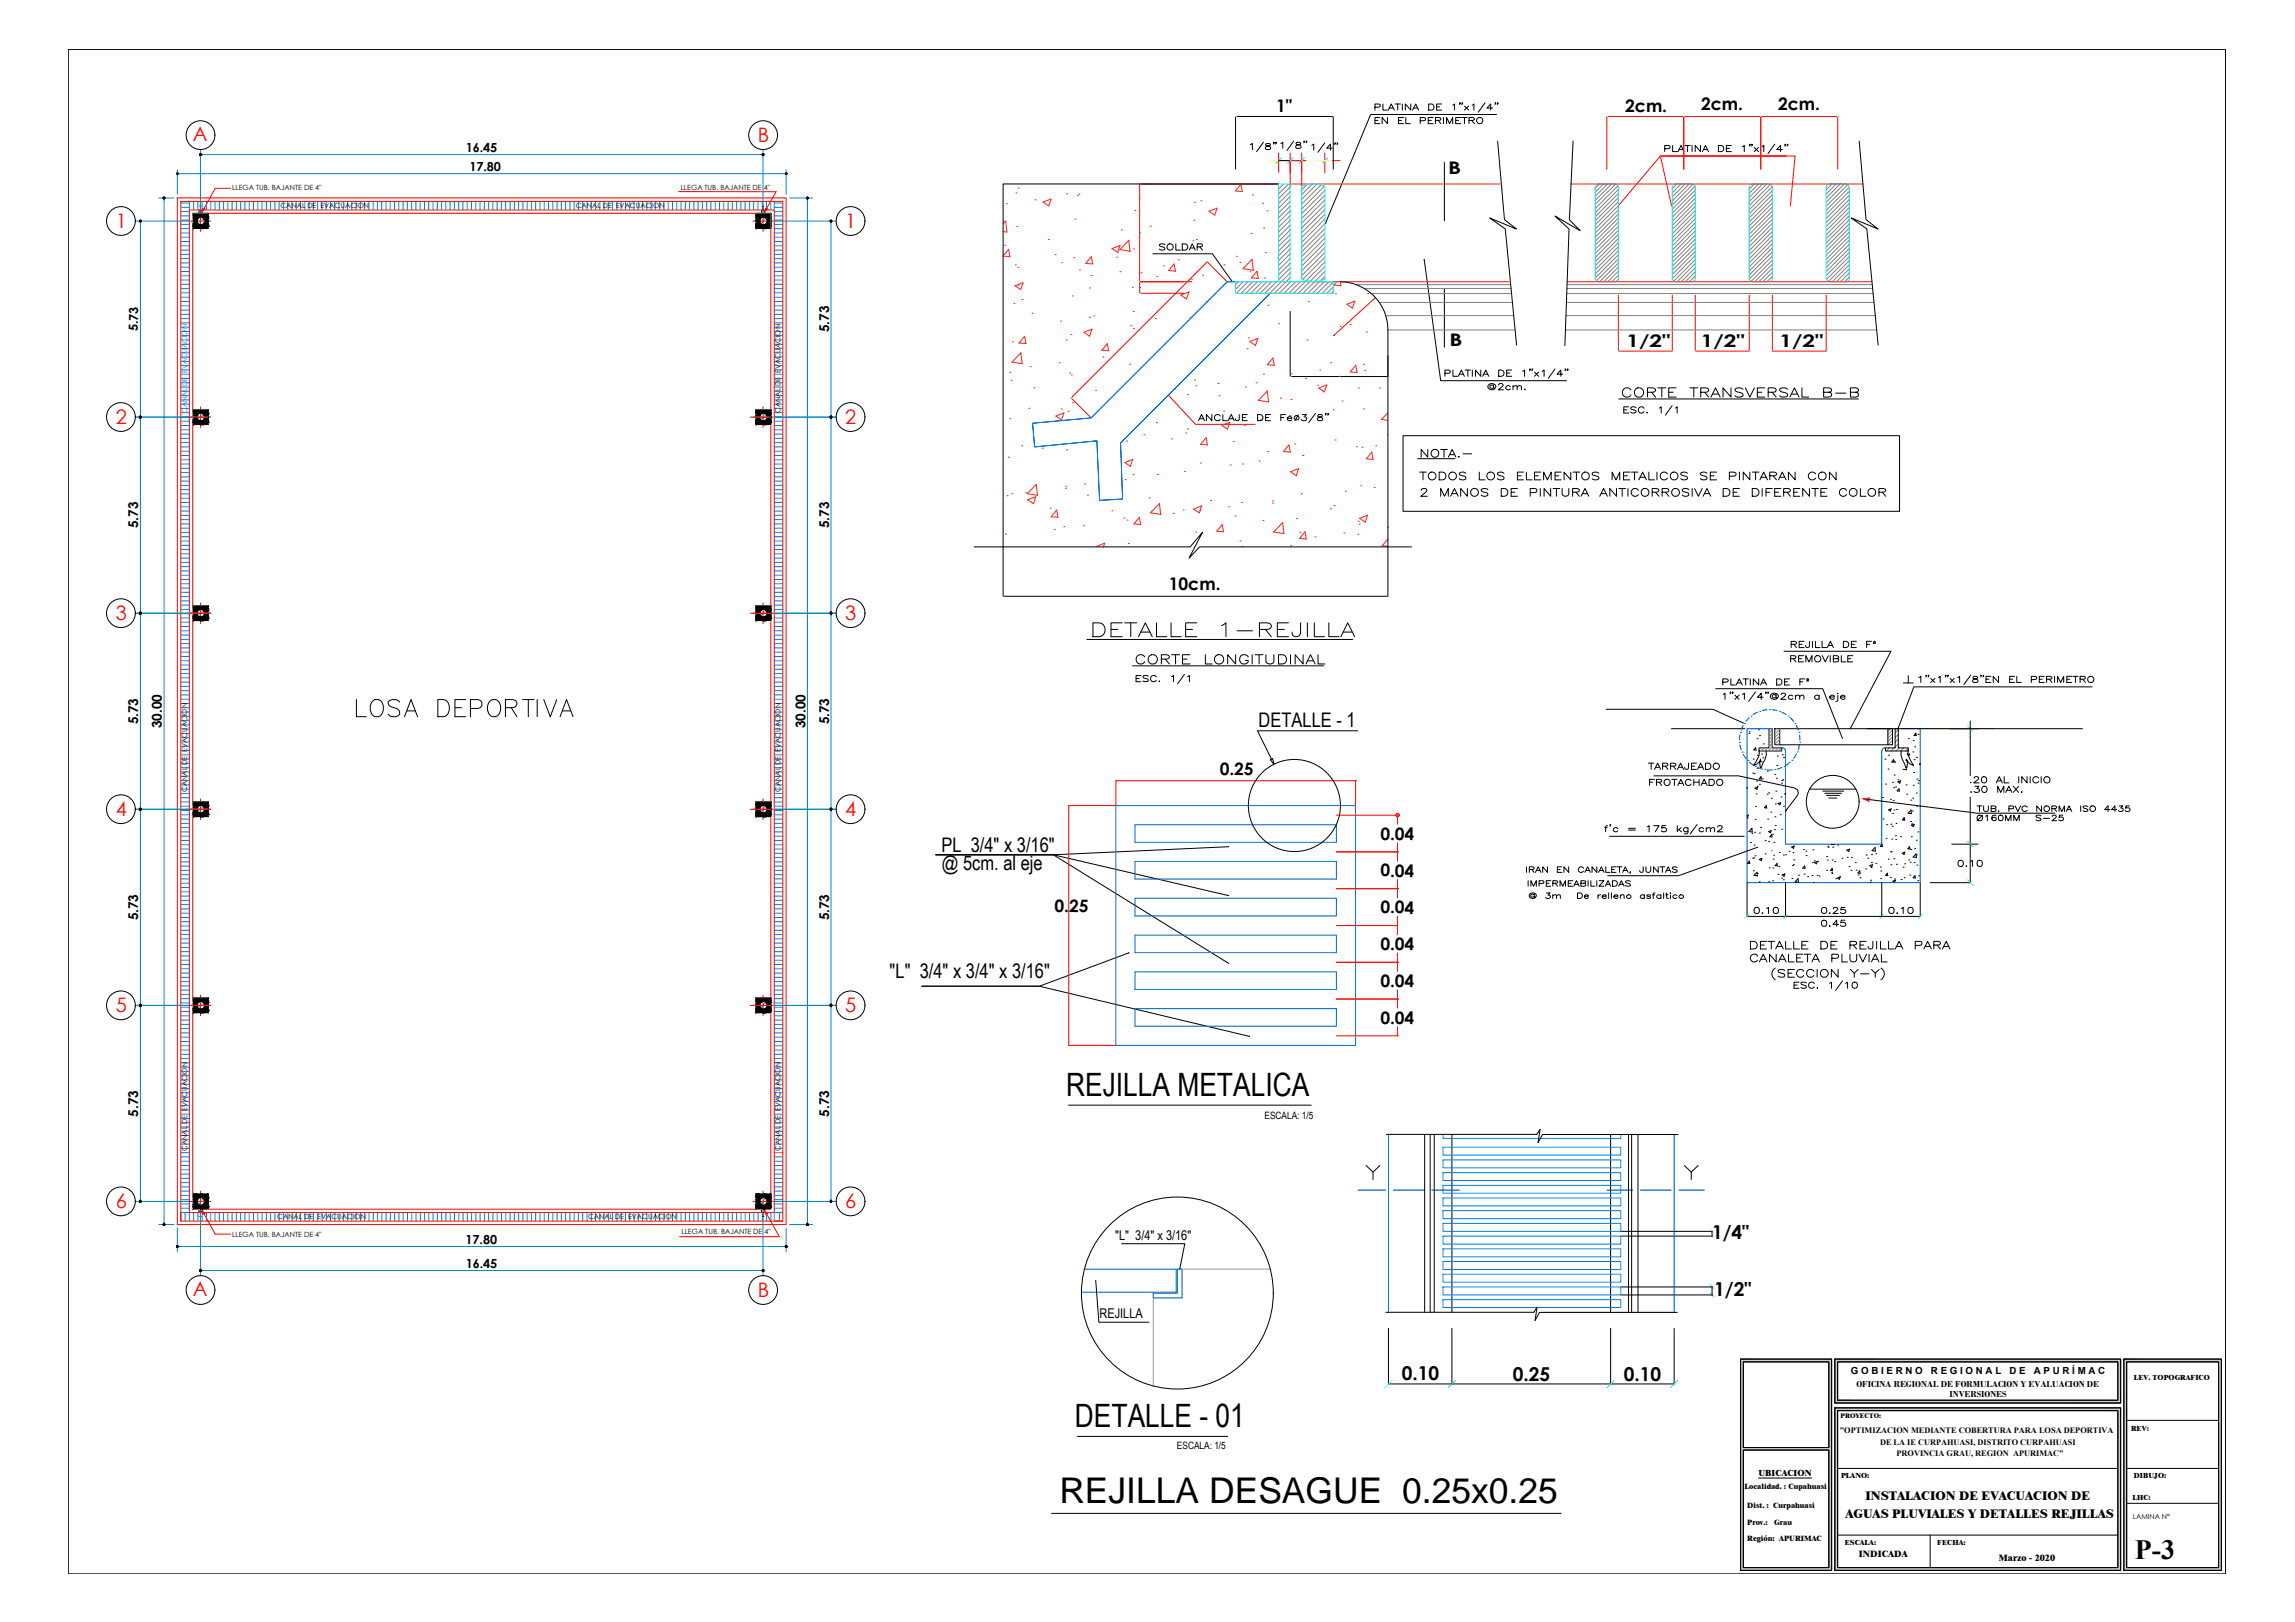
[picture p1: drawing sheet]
<svg xmlns="http://www.w3.org/2000/svg" width="841mm" height="594mm" viewBox="0 0 841 594" stroke-linecap="round" stroke-linejoin="round" font-family="sans-serif">
<defs><g id="words">
<text font-size="13" x="388.2" y="550.5">REJILLA DESAGUE 0.25x0.25</text>
<g font-size="11.8">
<text x="390.7" y="401.4">REJILLA METALICA</text>
<text x="393.9" y="522.6">DETALLE - 01</text>
</g>
<text font-size="10.6" x="129.5" y="263.9">LOSA DEPORTIVA</text>
<text font-size="10.2" x="782.3" y="571">P-3</text>
<text font-size="10.1" x="397.2" y="235.3">%%UDETALLE 1-REJILLA</text>
<text font-size="8.8" fill="#00f" x="499.5" y="433.2">Y</text>
<text font-size="8.8" x="615.9" y="433.2">Y</text>
<g font-size="7.9">
<text x="592" y="147.5">%%UCORTE TRANSVERSAL B-B</text>
<text x="413.8" y="245.2">%%UCORTE LONGITUDINAL</text>
<text x="648.1" y="360.2">(SECCION Y-Y)</text>
</g>
<g font-size="7.4">
<text x="461.2" y="266.1">DETALLE - 1</text>
<text x="345" y="311.9">PL 3/4&quot; x 3/16&quot;</text>
<text x="345.1" y="318.5">@ 5cm. al eje</text>
<text x="326" y="358.2">&quot;L&quot; 3/4&quot; x 3/4&quot; x 3/16&quot;</text>
</g>
<g font-size="7.3" fill="#f00">
<text x="70.7" y="51.5">A</text>
<text x="277.8" y="52">B</text>
<text x="42.4" y="83.4">1</text>
<text x="309.8" y="83.4">1</text>
<text x="42.4" y="155.3">2</text>
<text x="309.8" y="155.3">2</text>
<text x="42.4" y="227.1">3</text>
<text x="309.8" y="227.1">3</text>
<text x="42.4" y="298.9">4</text>
<text x="309.8" y="298.9">4</text>
<text x="42.4" y="370.7">5</text>
<text x="309.8" y="370.7">5</text>
<text x="42.4" y="442.5">6</text>
<text x="309.8" y="442.5">6</text>
<text x="70.7" y="474.5">A</text>
<text x="277.8" y="475">B</text>
</g>
<g font-size="7.1">
<text x="502.7" y="42.3">PLATINA DE 1&quot;x1/4&quot;</text>
<text x="456.8" y="56.8">1/8&quot;</text>
<text x="468.1" y="56.4">1/8&quot;</text>
<text x="608.9" y="57.5">PLATINA DE 1&quot;x1/4&quot;</text>
<text x="528.5" y="139.7">PLATINA DE 1&quot;x1/4&quot;</text>
<text x="702" y="251.9">1&quot;x1&quot;x1/8&quot;EN EL PERIMETRO</text>
<text x="630.1" y="258.2">1&quot;x1/4&quot;@2cm a eje</text>
<text x="656.2" y="364.1">ESC. 1/10</text>
</g>
<text font-size="7.1" fill="#f00" x="479.4" y="57.1">1/4&quot;</text>
<g font-size="7">
<text x="627.4" y="453.9">1/4&quot;</text>
<text x="628.2" y="474.8">1/2&quot;</text>
<text x="513.7" y="505.5">0.10</text>
<text x="554.4" y="505.7">0.25</text>
<text x="595" y="505.7">0.10</text>
</g>
<text font-size="6.6" fill="#ff3f00" x="437.8" y="155.9">ANCLAJE DE Fe%%C3/8&quot;</text>
<g font-size="6.6">
<text x="593.7" y="153.1">ESC. 1/1</text>
<text x="415.2" y="251.5">ESC. 1/1</text>
<text x="586.7" y="306.6">f'c = 175 kg/cm2</text>
</g>
<g font-size="6.4">
<text x="467.6" y="41">1&quot;</text>
<text x="595.6" y="41.1">2cm.</text>
<text x="623.4" y="40.5">2cm.</text>
<text x="651.6" y="40.5">2cm.</text>
<text x="530.7" y="63.8">B</text>
<text x="531.1" y="126.6">B</text>
<text x="596.1" y="127">1/2&quot;</text>
<text x="623.2" y="127.1">1/2&quot;</text>
<text x="652.2" y="127">1/2&quot;</text>
<text x="428.3" y="215.9">10cm.</text>
</g>
<g font-size="6.3">
<text x="447" y="283.7" transform="rotate(1 447 283.7)">0.25</text>
<text x="505.9" y="307.5" transform="rotate(1 505.9 307.5)">0.04</text>
<text x="505.9" y="321" transform="rotate(1 505.9 321)">0.04</text>
<text x="386.5" y="334.1" transform="rotate(1 386.5 334.1)">0.25</text>
<text x="505.9" y="334.5" transform="rotate(1 505.9 334.5)">0.04</text>
<text x="505.9" y="347.9" transform="rotate(1 505.9 347.9)">0.04</text>
<text x="505.9" y="361.4" transform="rotate(1 505.9 361.4)">0.04</text>
<text x="505.9" y="374.9" transform="rotate(1 505.9 374.9)">0.04</text>
</g>
<g font-size="6.2">
<text x="518.9" y="177.1">TODOS LOS ELEMENTOS METALICOS SE PINTARAN CON</text>
<text x="519.3" y="183.1">2 MANOS DE PINTURA ANTICORROSIVA DE DIFERENTE COLOR</text>
</g>
<g font-size="5.7">
<text x="502.7" y="46.6">EN EL PERIMETRO</text>
<text x="655.1" y="238.5">REJILLA DE Fº</text>
<text x="655.1" y="243.8">REMOVIBLE</text>
<text x="630.1" y="252.2">PLATINA DE Fº</text>
<text x="558.1" y="321">IRAN EN CANALETA, JUNTAS</text>
</g>
<g font-size="5.3">
<text x="423.7" y="92.8">SOLDAR</text>
<text x="544" y="143.9">@2cm.</text>
<text x="602.9" y="282.9">TARRAJEADO</text>
<text x="720.7" y="287.9">.20 AL INICIO</text>
<text x="603.2" y="288.9">FROTACHADO</text>
<text x="721.1" y="291.4">.30 MAX.</text>
<text x="723.2" y="298.4">TUB. PVC NORMA ISO 4435</text>
<text x="723.2" y="302">Ø160MM S-25</text>
<text x="716.1" y="318.6">0.10</text>
<text x="558.8" y="326">IMPERMEABILIZADAS</text>
<text x="641.7" y="335.8">0.10</text>
<text x="666.4" y="335.8">0.25</text>
<text x="691.1" y="335.8">0.10</text>
<text x="666.4" y="340.4">0.45</text>
</g>
<g font-size="4.9">
<text x="303.8" y="121.7" transform="rotate(-90 303.8 121.7)">5.73</text>
<text x="50.7" y="193.5" transform="rotate(-90 50.7 193.5)">5.73</text>
<text x="303.8" y="193.5" transform="rotate(-90 303.8 193.5)">5.73</text>
<text x="50.7" y="265.3" transform="rotate(-90 50.7 265.3)">5.73</text>
<text x="59.4" y="266.7" transform="rotate(-90 59.4 266.7)">30.00</text>
<text x="295.2" y="266.7" transform="rotate(-90 295.2 266.7)">30.00</text>
<text x="303.8" y="265.3" transform="rotate(-90 303.8 265.3)">5.73</text>
<text x="559.2" y="330.2">@ 3m De relleno asfaltico</text>
<text x="50.7" y="337.1" transform="rotate(-90 50.7 337.1)">5.73</text>
<text x="303.8" y="337.1" transform="rotate(-90 303.8 337.1)">5.73</text>
<text x="50.7" y="409" transform="rotate(-90 50.7 409)">5.73</text>
<text x="303.8" y="409" transform="rotate(-90 303.8 409)">5.73</text>
<text x="408.7" y="454.1">&quot;L&quot; 3/4&quot; x 3/16&quot;</text>
<text x="402.9" y="482.9">REJILLA</text>
</g>
<g font-size="4.7">
<text x="683.6" y="549.5">INSTALACION DE EVACUACION DE</text>
<text x="676.3" y="556">AGUAS PLUVIALES Y DETALLES REJILLAS</text>
</g>
<g font-size="4.6">
<text x="170.7" y="55.7" transform="rotate(1 170.7 55.7)">16.45</text>
<text x="172" y="62.6" transform="rotate(1 172 62.6)">17.80</text>
<text x="50.5" y="121.4" transform="rotate(-89 50.5 121.4)">5.73</text>
<text x="170.6" y="455.6" transform="rotate(1 170.6 455.6)">17.80</text>
<text x="170.7" y="464.4" transform="rotate(1 170.7 464.4)">16.45</text>
</g>
<g font-size="3.7">
<text x="463.4" y="409.7">ESCALA: 1/5</text>
<text x="431.3" y="530.8">ESCALA: 1/5</text>
</g>
<g font-size="3.6">
<text x="678.2" y="503.3">G O B I E R N O</text>
<text x="707.6" y="503.3">R E G I O N A L</text>
<text x="736.4" y="503.3">D E</text>
<text x="745.3" y="503.3">A P U R Í M A C</text>
</g>
<g font-size="3.4">
<text x="681.2" y="570.3">INDICADA</text>
<text x="732.5" y="571.6">Marzo - 2020</text>
</g>
<g font-size="3.3">
<text x="680.3" y="507.9">OFICINA REGIONAL DE FORMULACION Y EVALUACION DE</text>
<text x="714.4" y="511.5">INVERSIONES</text>
<text x="644.4" y="540.5">UBICACION</text>
</g>
<g font-size="3">
<text x="674.2" y="524.9">&quot;OPTIMIZACION MEDIANTE COBERTURA PARA LOSA DEPORTIVA</text>
<text x="688.9" y="529.2">DE LA IE CURPAHUASI, DISTRITO CURPAHUASI</text>
<text x="695" y="533.3">PROVINCIA GRAU, REGION APURIMAC&quot;</text>
</g>
<g font-size="2.9">
<text x="639.2" y="545.3">Localidad. : Cupahuasi</text>
<text x="640.3" y="552.4">Dist. : Curpahuasi</text>
<text x="640.3" y="558.5">Prov.:</text>
<text x="650.2" y="558.5">Grau</text>
<text x="640.3" y="564.4">Región: APURIMAC</text>
</g>
<g font-size="2.7">
<text x="782" y="505.3">LEV. TOPOGRAFICO</text>
<text x="780.9" y="524">REV:</text>
<text x="674.7" y="541.3">PLANO:</text>
<text x="782" y="541.3">DIBUJO:</text>
<text x="781.5" y="549.4">LHC:</text>
<text x="676" y="565.9">ESCALA:</text>
<text x="709.9" y="565.9">FECHA:</text>
</g>
<g font-size="2.6">
<text x="85.1" y="69.7">LLEGA TUB. BAJANTE DE 4&quot;</text>
<text x="249.4" y="69.7">LLEGA TUB. BAJANTE DE 4&quot;</text>
<text x="102.8" y="76.3">CANAL DE EVACUACION</text>
<text x="211" y="76.3">CANAL DE EVACUACION</text>
<text x="286.1" y="151.2" transform="rotate(-90 286.1 151.2)">CANAL DE EVACUACION</text>
<text x="68.6" y="290.1" transform="rotate(-90 68.6 290.1)">CANAL DE EVACUACION</text>
<text x="286.1" y="290.1" transform="rotate(-90 286.1 290.1)">CANAL DE EVACUACION</text>
<text x="68.6" y="421.5" transform="rotate(-90 68.6 421.5)">CANAL DE EVACUACION</text>
<text x="286.1" y="421.5" transform="rotate(-90 286.1 421.5)">CANAL DE EVACUACION</text>
<text x="101.6" y="446.6">CANAL DE EVACUACION</text>
<text x="215.5" y="446.6">CANAL DE EVACUACION</text>
<text x="85.1" y="453.1">LLEGA TUB. BAJANTE DE 4&quot;</text>
<text x="249.7" y="452.1">LLEGA TUB. BAJANTE DE 4&quot;</text>
<text x="781.6" y="556.3">LAMINA N°</text>
</g>
<text font-size="2.6" fill="#007fff" x="68.6" y="151.2" transform="rotate(-90 68.6 151.2)">CANAL DE EVACUACION</text>
<text font-size="2.5" x="674.5" y="519.5">PROYECTO:</text>
</g></defs>
<!-- layer: A-ACOTACION -->
<path d="M25 18.1h790.6v558.3h-790.6z" fill="none" stroke="#000" stroke-width=".37"/>
<!-- layer: 2D Drafting - General_Pen_No__102 -->
<g fill="#ccc" stroke="#ccc" stroke-width=".37">
<path d="M637.9 497.8l33.3 1v-1zM637.9 497.8l33.3 1h-33.3z"/>
<path d="M670.2 498.8l1 31.4v-31.4zM670.2 498.8l1 31.4h-1z"/>
<path d="M637.9 498.8l1 31.4v-31.4zM637.9 498.8l1 31.4h-1z"/>
<path d="M637.9 530.2l33.3 .9v-.9zM637.9 530.2l33.3 .9h-33.3z"/>
<path d="M670.2 531.1l1 43.1v-43.1zM670.2 531.1l1 43.1h-1z"/>
<path d="M637.9 531.1l1 43.1v-43.1zM637.9 531.1l1 43.1h-1z"/>
<path d="M637.9 574.2l33.3 1v-1zM637.9 574.2l33.3 1h-33.3z"/>
<path d="M672.4 497.8l104.7 1v-1zM672.4 497.8l104.7 1h-104.7z"/>
<path d="M776.1 498.8l1 14.1v-14.1zM776.1 498.8l1 14.1h-1z"/>
<path d="M672.4 498.8l1 14.1v-14.1zM672.4 498.8l1 14.1h-1z"/>
<path d="M672.4 512.9l104.7 1v-1zM672.4 512.9l104.7 1h-104.7z"/>
<path d="M672.4 515.6l104.7 1.1v-1.1zM672.4 515.6l104.7 1.1h-104.7z"/>
<path d="M776.1 516.7l1 57.5v-57.5zM776.1 516.7l1 57.5h-1z"/>
<path d="M672.4 516.7l1 57.5v-57.5zM672.4 516.7l1 57.5h-1z"/>
<path d="M672.4 574.2l104.7 1v-1zM672.4 574.2l104.7 1h-104.7z"/>
<path d="M778.3 497.8l35.7 1v-1zM778.3 497.8l35.7 1h-35.7z"/>
<path d="M813 498.8l1 75.4v-75.4zM813 498.8l1 75.4h-1z"/>
<path d="M778.3 498.8l1 75.4v-75.4zM778.3 498.8l1 75.4h-1z"/>
<path d="M778.3 574.2l35.7 1v-1zM778.3 574.2l35.7 1h-35.7z"/>
</g>
<!-- layer: 2D Drafting - General_Pen_No__1 -->
<path d="M637.9 497.8h33.3v77.4h-33.3zM638.9 498.8h31.3v31.4h-31.3zM672.4 497.8h104.7v16.1h-104.7zM673.4 498.8h102.7v14.1h-102.7zM778.3 497.8h35.7v77.4h-35.7zM779.3 498.8h33.7v75.4h-33.7zM672.4 515.6h104.7v59.6h-104.7zM673.4 516.7h102.7v57.5h-102.7zM638.9 531.1h31.3v43.1h-31.3z" fill="none" stroke="#000" stroke-width=".37"/>
<!-- layer: 0_Pen_No__1 -->
<g fill="none" stroke="#000" stroke-width=".37">
<path d="M637.9 497.8h33.3v77.4h-33.3zM638.9 498.8h31.3v31.4h-31.3zM672.4 497.8h104.7v16.1h-104.7zM673.4 498.8h102.7v14.1h-102.7zM778.3 497.8h35.7v77.4h-35.7zM779.3 498.8h33.7v75.4h-33.7zM672.4 515.6h104.7v59.6h-104.7zM673.4 516.7h102.7v57.5h-102.7zM638.9 531.1h31.3v43.1h-31.3zM673.4 537.8h102.7M779.3 537.8h33.7M779.3 520.2h33.7"/>
<path d="M779.3 550.6h33.7M673.4 562.3h102.7M707.3 562.3v11.9"/>
</g>
<!-- layer: $AUDIT-BAD-LAYER -->
<path d="M644.4 541.3h19.5" fill="none" stroke="#000" stroke-width=".37"/>
<!-- layer: MURO... -->
<g fill="none" stroke="#00dd6e" stroke-width=".37">
<path d="M72.1 80.9a.73 .73 0 0 0 .9 .7 .73 .73 0 0 0 .5-.9l.4-.4h.5l.5 .6M278.3 80.9a.74 .74 0 0 0 .9 .7 .74 .74 0 0 0 .5-.9l.4-.4h.5l.5 .6M72.1 152.7a.73 .73 0 0 0 .9 .7 .73 .73 0 0 0 .5-.9l.4-.4h.5l.5 .6M278.3 152.7a.74 .74 0 0 0 .9 .7 .74 .74 0 0 0 .5-.9l.4-.4h.5l.5 .6M72.1 224.6a.73 .73 0 0 0 .9 .7 .73 .73 0 0 0 .5-1l.4-.4h.5l.5 .7M278.3 224.6a.74 .74 0 0 0 .9 .7 .74 .74 0 0 0 .5-1l.4-.4h.5l.5 .7M72.1 296.4a.73 .73 0 0 0 .9 .7 .73 .73 0 0 0 .5-1l.4-.4h.5l.5 .7M278.3 296.4a.74 .74 0 0 0 .9 .7 .74 .74 0 0 0 .5-1l.4-.4h.5l.5 .7M72.1 368.2a.73 .73 0 0 0 .9 .7 .73 .73 0 0 0 .5-.9l.4-.4h.5l.5 .6M278.3 368.2a.74 .74 0 0 0 .9 .7 .74 .74 0 0 0 .5-.9l.4-.4h.5l.5 .6M72.1 440a.73 .73 0 0 0 .9 .7 .73 .73 0 0 0 .5-1l.4-.3h.5l.5 .6M278.3 440a.74 .74 0 0 0 .9 .7 .74 .74 0 0 0 .5-1l.4-.3h.5l.5 .6"/>
<circle cx="73.5" cy="80.9" r="1.38"/>
<circle cx="279.6" cy="80.9" r="1.38"/>
<circle cx="73.5" cy="152.7" r="1.38"/>
<circle cx="279.6" cy="152.7" r="1.38"/>
<circle cx="73.5" cy="224.6" r="1.38"/>
<circle cx="279.6" cy="224.6" r="1.38"/>
<circle cx="73.5" cy="296.4" r="1.38"/>
<circle cx="279.6" cy="296.4" r="1.38"/>
<circle cx="73.5" cy="368.2" r="1.38"/>
<circle cx="279.6" cy="368.2" r="1.38"/>
<circle cx="73.5" cy="440" r="1.38"/>
<circle cx="279.6" cy="440" r="1.38"/>
</g>
<!-- layer: 0 -->
<path d="M66.3 444.1v3.1M283.7 447.2h3.2" fill="none" stroke="#f00" stroke-width=".37"/>
<!-- layer: C-ROAD-CORR-PATT -->
<g fill="none" stroke="#007fff" stroke-width=".37">
<path d="M66.3 79.1h3.1M66.3 77.5h3.1M66.3 75.9h3.1M66.3 74.4h3.1M69.4 73.8v3.1M71 73.8v3.1M72.5 73.8v3.1M74.1 73.8v3.1M75.7 73.8v3.1M77.2 73.8v3.1M78.8 73.8v3.1M80.4 73.8v3.1"/>
<path d="M81.9 73.8v3.1M83.5 73.8v3.1M85.1 73.8v3.1M86.6 73.8v3.1M88.2 73.8v3.1M89.8 73.8v3.1M91.3 73.8v3.1M92.9 73.8v3.1M94.5 73.8v3.1M96 73.8v3.1M97.6 73.8v3.1M99.2 73.8v3.1"/>
<path d="M100.7 73.8v3.1M102.3 73.8v3.1M103.9 73.8v3.1M105.4 73.8v3.1M107 73.8v3.1M108.6 73.8v3.1M110.1 73.8v3.1M111.7 73.8v3.1M113.3 73.8v3.1M114.8 73.8v3.1M116.4 73.8v3.1M118 73.8v3.1"/>
<path d="M119.5 73.8v3.1M121.1 73.8v3.1M122.7 73.8v3.1M124.2 73.8v3.1M125.8 73.8v3.1M127.4 73.8v3.1M128.9 73.8v3.1M130.5 73.8v3.1M132.1 73.8v3.1M133.6 73.8v3.1M135.2 73.8v3.1M136.8 73.8v3.1"/>
<path d="M138.3 73.8v3.1M139.9 73.8v3.1M141.4 73.8v3.1M143 73.8v3.1M144.6 73.8v3.1M146.1 73.8v3.1M147.7 73.8v3.1M149.3 73.8v3.1M150.8 73.8v3.1M152.4 73.8v3.1M154 73.8v3.1M155.5 73.8v3.1"/>
<path d="M157.1 73.8v3.1M158.7 73.8v3.1M160.2 73.8v3.1M161.8 73.8v3.1M163.4 73.8v3.1M164.9 73.8v3.1M166.5 73.8v3.1M168.1 73.8v3.1M169.6 73.8v3.1M171.2 73.8v3.1M172.8 73.8v3.1M174.3 73.8v3.1"/>
<path d="M175.9 73.8v3.1M177.5 73.8v3.1M179 73.8v3.1M180.6 73.8v3.1M182.2 73.8v3.1M183.7 73.8v3.1M185.3 73.8v3.1M186.9 73.8v3.1M188.5 73.8v3.1M190 73.8v3.1M191.6 73.8v3.1M193.2 73.8v3.1"/>
<path d="M194.7 73.8v3.1M196.3 73.8v3.1M197.9 73.8v3.1M199.4 73.8v3.1M201 73.8v3.1M202.6 73.8v3.1M204.1 73.8v3.1M205.7 73.8v3.1M207.3 73.8v3.1M208.8 73.8v3.1M210.4 73.8v3.1M212 73.8v3.1"/>
<path d="M213.5 73.8v3.1M215.1 73.8v3.1M216.7 73.8v3.1M218.2 73.8v3.1M219.8 73.8v3.1M221.4 73.8v3.1M222.9 73.8v3.1M224.5 73.8v3.1M226.1 73.8v3.1M227.6 73.8v3.1M229.2 73.8v3.1M230.8 73.8v3.1"/>
<path d="M232.3 73.8v3.1M233.9 73.8v3.1M235.5 73.8v3.1M237 73.8v3.1M238.6 73.8v3.1M240.2 73.8v3.1M241.7 73.8v3.1M243.3 73.8v3.1M244.9 73.8v3.1M246.4 73.8v3.1M248 73.8v3.1M249.6 73.8v3.1"/>
<path d="M251.1 73.8v3.1M252.7 73.8v3.1M254.3 73.8v3.1M255.8 73.8v3.1M257.4 73.8v3.1M259 73.8v3.1M260.5 73.8v3.1M262.1 73.8v3.1M263.7 73.8v3.1M265.2 73.8v3.1M266.8 73.8v3.1M268.4 73.8v3.1"/>
<path d="M269.9 73.8v3.1M271.5 73.8v3.1M273.1 73.8v3.1M274.6 73.8v3.1M276.2 73.8v3.1M277.8 73.8v3.1M279.3 73.8v3.1M280.9 73.8v3.1M282.5 73.8v3.1M283.7 73.8v3.1M283.7 79.1h3.2M283.7 77.5h3.2"/>
<path d="M283.7 75.9h3.2M283.7 74.4h3.2M66.3 99.4h3.1M66.3 97.9h3.1M66.3 96.3h3.1M66.3 94.7h3.1M66.3 93.2h3.1M66.3 91.6h3.1M66.3 90h3.1M66.3 88.5h3.1M66.3 86.9h3.1M66.3 85.3h3.1"/>
<path d="M66.3 83.8h3.1M66.3 82.2h3.1M66.3 80.6h3.1M283.7 99.4h3.2M283.7 97.9h3.2M283.7 96.3h3.2M283.7 94.7h3.2M283.7 93.2h3.2M283.7 91.6h3.2M283.7 90h3.2M283.7 88.5h3.2M283.7 86.9h3.2"/>
<path d="M283.7 85.3h3.2M283.7 83.8h3.2M283.7 82.2h3.2M283.7 80.6h3.2M66.3 119.8h3.1M66.3 118.3h3.1M66.3 116.7h3.1M66.3 115.1h3.1M66.3 113.6h3.1M66.3 112h3.1M66.3 110.4h3.1M66.3 108.9h3.1"/>
<path d="M66.3 107.3h3.1M66.3 105.7h3.1M66.3 104.1h3.1M66.3 102.6h3.1M66.3 101h3.1M283.7 119.8h3.2M283.7 118.3h3.2M283.7 116.7h3.2M283.7 115.1h3.2M283.7 113.6h3.2M283.7 112h3.2M283.7 110.4h3.2"/>
<path d="M283.7 108.9h3.2M283.7 107.3h3.2M283.7 105.7h3.2M283.7 104.1h3.2M283.7 102.6h3.2M283.7 101h3.2M66.3 138.6h3.1M66.3 137.1h3.1M66.3 135.5h3.1M66.3 133.9h3.1M66.3 132.4h3.1M66.3 130.8h3.1"/>
<path d="M66.3 129.2h3.1M66.3 127.7h3.1M66.3 126.1h3.1M66.3 124.5h3.1M66.3 123h3.1M66.3 121.4h3.1M283.7 138.6h3.2M283.7 137.1h3.2M283.7 135.5h3.2M283.7 133.9h3.2M283.7 132.4h3.2M283.7 130.8h3.2"/>
<path d="M283.7 129.2h3.2M283.7 127.7h3.2M283.7 126.1h3.2M283.7 124.5h3.2M283.7 123h3.2M283.7 121.4h3.2M66.3 159h3.1M66.3 157.4h3.1M66.3 155.9h3.1M66.3 154.3h3.1M66.3 152.7h3.1M66.3 151.2h3.1"/>
<path d="M66.3 149.6h3.1M66.3 148h3.1M66.3 146.5h3.1M66.3 144.9h3.1M66.3 143.3h3.1M66.3 141.8h3.1M66.3 140.2h3.1M283.7 159h3.2M283.7 157.4h3.2M283.7 155.9h3.2M283.7 154.3h3.2M283.7 152.7h3.2"/>
<path d="M283.7 151.2h3.2M283.7 149.6h3.2M283.7 148h3.2M283.7 146.5h3.2M283.7 144.9h3.2M283.7 143.3h3.2M283.7 141.8h3.2M283.7 140.2h3.2M66.3 179.4h3.1M66.3 177.8h3.1M66.3 176.2h3.1M66.3 174.7h3.1"/>
<path d="M66.3 173.1h3.1M66.3 171.5h3.1M66.3 170h3.1M66.3 168.4h3.1M66.3 166.8h3.1M66.3 165.3h3.1M66.3 163.7h3.1M66.3 162.1h3.1M66.3 160.6h3.1M283.7 179.4h3.2M283.7 177.8h3.2M283.7 176.2h3.2"/>
<path d="M283.7 174.7h3.2M283.7 173.1h3.2M283.7 171.5h3.2M283.7 170h3.2M283.7 168.4h3.2M283.7 166.8h3.2M283.7 165.3h3.2M283.7 163.7h3.2M283.7 162.1h3.2M283.7 160.6h3.2M66.3 199.7h3.1M66.3 198.1h3.1"/>
<path d="M66.3 196.6h3.1M66.3 195h3.1M66.3 193.4h3.1M66.3 191.9h3.1M66.3 190.3h3.1M66.3 188.8h3.1M66.3 187.2h3.1M66.3 185.6h3.1M66.3 184.1h3.1M66.3 182.5h3.1M66.3 180.9h3.1M283.7 199.7h3.2"/>
<path d="M283.7 198.1h3.2M283.7 196.6h3.2M283.7 195h3.2M283.7 193.4h3.2M283.7 191.9h3.2M283.7 190.3h3.2M283.7 188.8h3.2M283.7 187.2h3.2M283.7 185.6h3.2M283.7 184.1h3.2M283.7 182.5h3.2M283.7 180.9h3.2"/>
<path d="M66.3 218.5h3.1M66.3 216.9h3.1M66.3 215.4h3.1M66.3 213.8h3.1M66.3 212.2h3.1M66.3 210.7h3.1M66.3 209.1h3.1M66.3 207.5h3.1M66.3 206h3.1M66.3 204.4h3.1M66.3 202.8h3.1M66.3 201.3h3.1"/>
<path d="M283.7 218.5h3.2M283.7 216.9h3.2M283.7 215.4h3.2M283.7 213.8h3.2M283.7 212.2h3.2M283.7 210.7h3.2M283.7 209.1h3.2M283.7 207.5h3.2M283.7 206h3.2M283.7 204.4h3.2M283.7 202.8h3.2M283.7 201.3h3.2"/>
<path d="M66.3 238.9h3.1M66.3 237.3h3.1M66.3 235.7h3.1M66.3 234.2h3.1M66.3 232.6h3.1M66.3 231h3.1M66.3 229.5h3.1M66.3 227.9h3.1M66.3 226.3h3.1M66.3 224.8h3.1M66.3 223.2h3.1M66.3 221.6h3.1"/>
<path d="M66.3 220.1h3.1M283.7 238.9h3.2M283.7 237.3h3.2M283.7 235.7h3.2M283.7 234.2h3.2M283.7 232.6h3.2M283.7 231h3.2M283.7 229.5h3.2M283.7 227.9h3.2M283.7 226.3h3.2M283.7 224.8h3.2M283.7 223.2h3.2"/>
<path d="M283.7 221.6h3.2M283.7 220.1h3.2M66.3 259.2h3.1M66.3 257.7h3.1M66.3 256.1h3.1M66.3 254.5h3.1M66.3 253h3.1M66.3 251.4h3.1M66.3 249.8h3.1M66.3 248.3h3.1M66.3 246.7h3.1M66.3 245.1h3.1"/>
<path d="M66.3 243.6h3.1M66.3 242h3.1M66.3 240.4h3.1M283.7 259.2h3.2M283.7 257.7h3.2M283.7 256.1h3.2M283.7 254.5h3.2M283.7 253h3.2M283.7 251.4h3.2M283.7 249.8h3.2M283.7 248.3h3.2M283.7 246.7h3.2"/>
<path d="M283.7 245.1h3.2M283.7 243.6h3.2M283.7 242h3.2M283.7 240.4h3.2M66.3 279.6h3.1M66.3 278h3.1M66.3 276.5h3.1M66.3 274.9h3.1M66.3 273.3h3.1M66.3 271.8h3.1M66.3 270.2h3.1M66.3 268.6h3.1"/>
<path d="M66.3 267.1h3.1M66.3 265.5h3.1M66.3 263.9h3.1M66.3 262.4h3.1M66.3 260.8h3.1M283.7 279.6h3.2M283.7 278h3.2M283.7 276.5h3.2M283.7 274.9h3.2M283.7 273.3h3.2M283.7 271.8h3.2M283.7 270.2h3.2"/>
<path d="M283.7 268.6h3.2M283.7 267.1h3.2M283.7 265.5h3.2M283.7 263.9h3.2M283.7 262.4h3.2M283.7 260.8h3.2M66.3 298.4h3.1M66.3 296.9h3.1M66.3 295.3h3.1M66.3 293.7h3.1M66.3 292.2h3.1M66.3 290.6h3.1"/>
<path d="M66.3 289h3.1M66.3 287.5h3.1M66.3 285.9h3.1M66.3 284.3h3.1M66.3 282.7h3.1M66.3 281.2h3.1M283.7 298.4h3.2M283.7 296.9h3.2M283.7 295.3h3.2M283.7 293.7h3.2M283.7 292.2h3.2M283.7 290.6h3.2"/>
<path d="M283.7 289h3.2M283.7 287.5h3.2M283.7 285.9h3.2M283.7 284.3h3.2M283.7 282.7h3.2M283.7 281.2h3.2M66.3 318.8h3.1M66.3 317.2h3.1M66.3 315.7h3.1M66.3 314.1h3.1M66.3 312.5h3.1M66.3 311h3.1"/>
<path d="M66.3 309.4h3.1M66.3 307.8h3.1M66.3 306.3h3.1M66.3 304.7h3.1M66.3 303.1h3.1M66.3 301.6h3.1M66.3 300h3.1M283.7 318.8h3.2M283.7 317.2h3.2M283.7 315.7h3.2M283.7 314.1h3.2M283.7 312.5h3.2"/>
<path d="M283.7 311h3.2M283.7 309.4h3.2M283.7 307.8h3.2M283.7 306.3h3.2M283.7 304.7h3.2M283.7 303.1h3.2M283.7 301.6h3.2M283.7 300h3.2M66.3 339.2h3.1M66.3 337.6h3.1M66.3 336h3.1M66.3 334.5h3.1"/>
<path d="M66.3 332.9h3.1M66.3 331.3h3.1M66.3 329.8h3.1M66.3 328.2h3.1M66.3 326.6h3.1M66.3 325.1h3.1M66.3 323.5h3.1M66.3 321.9h3.1M66.3 320.4h3.1M283.7 339.2h3.2M283.7 337.6h3.2M283.7 336h3.2"/>
<path d="M283.7 334.5h3.2M283.7 332.9h3.2M283.7 331.3h3.2M283.7 329.8h3.2M283.7 328.2h3.2M283.7 326.6h3.2M283.7 325.1h3.2M283.7 323.5h3.2M283.7 321.9h3.2M283.7 320.4h3.2M66.3 359.5h3.1M66.3 358h3.1"/>
<path d="M66.3 356.4h3.1M66.3 354.8h3.1M66.3 353.3h3.1M66.3 351.7h3.1M66.3 350.1h3.1M66.3 348.6h3.1M66.3 347h3.1M66.3 345.4h3.1M66.3 343.9h3.1M66.3 342.3h3.1M66.3 340.7h3.1M283.7 359.5h3.2"/>
<path d="M283.7 358h3.2M283.7 356.4h3.2M283.7 354.8h3.2M283.7 353.3h3.2M283.7 351.7h3.2M283.7 350.1h3.2M283.7 348.6h3.2M283.7 347h3.2M283.7 345.4h3.2M283.7 343.9h3.2M283.7 342.3h3.2M283.7 340.7h3.2"/>
<path d="M66.3 379.9h3.1M66.3 378.3h3.1M66.3 376.8h3.1M66.3 375.2h3.1M66.3 373.6h3.1M66.3 372.1h3.1M66.3 370.5h3.1M66.3 368.9h3.1M66.3 367.4h3.1M66.3 365.8h3.1M66.3 364.2h3.1M66.3 362.7h3.1"/>
<path d="M66.3 361.1h3.1M283.7 379.9h3.2M283.7 378.3h3.2M283.7 376.8h3.2M283.7 375.2h3.2M283.7 373.6h3.2M283.7 372.1h3.2M283.7 370.5h3.2M283.7 368.9h3.2M283.7 367.4h3.2M283.7 365.8h3.2M283.7 364.2h3.2"/>
<path d="M283.7 362.7h3.2M283.7 361.1h3.2M66.3 398.7h3.1M66.3 397.1h3.1M66.3 395.5h3.1M66.3 394h3.1M66.3 392.4h3.1M66.3 390.8h3.1M66.3 389.3h3.1M66.3 387.7h3.1M66.3 386.2h3.1M66.3 384.6h3.1"/>
<path d="M66.3 383h3.1M66.3 381.5h3.1M283.7 398.7h3.2M283.7 397.1h3.2M283.7 395.5h3.2M283.7 394h3.2M283.7 392.4h3.2M283.7 390.8h3.2M283.7 389.3h3.2M283.7 387.7h3.2M283.7 386.2h3.2M283.7 384.6h3.2"/>
<path d="M283.7 383h3.2M283.7 381.5h3.2M66.3 419h3.1M66.3 417.5h3.1M66.3 415.9h3.1M66.3 414.3h3.1M66.3 412.8h3.1M66.3 411.2h3.1M66.3 409.6h3.1M66.3 408.1h3.1M66.3 406.5h3.1M66.3 404.9h3.1"/>
<path d="M66.3 403.4h3.1M66.3 401.8h3.1M66.3 400.2h3.1M283.7 419h3.2M283.7 417.5h3.2M283.7 415.9h3.2M283.7 414.3h3.2M283.7 412.8h3.2M283.7 411.2h3.2M283.7 409.6h3.2M283.7 408.1h3.2M283.7 406.5h3.2"/>
<path d="M283.7 404.9h3.2M283.7 403.4h3.2M283.7 401.8h3.2M283.7 400.2h3.2M66.3 439.4h3.1M66.3 437.8h3.1M66.3 436.3h3.1M66.3 434.7h3.1M66.3 433.1h3.1M66.3 431.6h3.1M66.3 430h3.1M66.3 428.4h3.1"/>
<path d="M66.3 426.9h3.1M66.3 425.3h3.1M66.3 423.7h3.1M66.3 420.6h3.1M66.3 422.2h3.1M283.7 439.4h3.2M283.7 437.8h3.2M283.7 436.3h3.2M283.7 434.7h3.2M283.7 433.1h3.2M283.7 431.6h3.2M283.7 430h3.2"/>
<path d="M283.7 428.4h3.2M283.7 426.9h3.2M283.7 425.3h3.2M283.7 423.7h3.2M283.7 420.6h3.2M66.3 444.1h3.1v3.1M66.3 442.5h3.1M66.3 441h3.1M67.8 444.1v3.1M71 444.1v3.1M72.5 444.1v3.1M74.1 444.1v3.1"/>
<path d="M75.7 444.1v3.1M77.2 444.1v3.1M78.8 444.1v3.1M80.4 444.1v3.1M81.9 444.1v3.1M83.5 444.1v3.1M85.1 444.1v3.1M86.6 444.1v3.1M88.2 444.1v3.1M89.8 444.1v3.1M91.3 444.1v3.1M92.9 444.1v3.1"/>
<path d="M94.5 444.1v3.1M96 444.1v3.1M97.6 444.1v3.1M99.2 444.1v3.1M100.7 444.1v3.1M102.3 444.1v3.1M103.9 444.1v3.1M105.5 444.1v3.1M107 444.1v3.1M108.6 444.1v3.1M110.2 444.1v3.1M111.7 444.1v3.1"/>
<path d="M113.3 444.1v3.1M114.9 444.1v3.1M116.4 444.1v3.1M118 444.1v3.1M119.6 444.1v3.1M121.1 444.1v3.1M122.7 444.1v3.1M124.3 444.1v3.1M125.8 444.1v3.1M127.4 444.1v3.1M129 444.1v3.1M130.5 444.1v3.1"/>
<path d="M132.1 444.1v3.1M133.7 444.1v3.1M135.2 444.1v3.1M136.8 444.1v3.1M138.4 444.1v3.1M139.9 444.1v3.1M141.5 444.1v3.1M143.1 444.1v3.1M144.6 444.1v3.1M146.2 444.1v3.1M147.8 444.1v3.1M149.3 444.1v3.1"/>
<path d="M150.9 444.1v3.1M152.5 444.1v3.1M154 444.1v3.1M155.6 444.1v3.1M157.2 444.1v3.1M158.7 444.1v3.1M160.3 444.1v3.1M161.9 444.1v3.1M163.4 444.1v3.1M165 444.1v3.1M166.6 444.1v3.1M168.1 444.1v3.1"/>
<path d="M169.7 444.1v3.1M171.3 444.1v3.1M172.8 444.1v3.1M174.4 444.1v3.1M176 444.1v3.1M177.5 444.1v3.1M179.1 444.1v3.1M180.7 444.1v3.1M182.2 444.1v3.1M183.8 444.1v3.1M185.3 444.1v3.1M186.9 444.1v3.1"/>
<path d="M188.5 444.1v3.1M190 444.1v3.1M191.6 444.1v3.1M193.2 444.1v3.1M194.7 444.1v3.1M196.3 444.1v3.1M197.9 444.1v3.1M199.4 444.1v3.1M201 444.1v3.1M202.6 444.1v3.1M204.1 444.1v3.1M205.7 444.1v3.1"/>
<path d="M207.3 444.1v3.1M208.8 444.1v3.1M210.4 444.1v3.1M212 444.1v3.1M213.5 444.1v3.1M215.1 444.1v3.1M216.7 444.1v3.1M218.2 444.1v3.1M219.8 444.1v3.1M221.4 444.1v3.1M222.9 444.1v3.1M224.5 444.1v3.1"/>
<path d="M226.1 444.1v3.1M227.6 444.1v3.1M229.2 444.1v3.1M230.8 444.1v3.1M232.3 444.1v3.1M233.9 444.1v3.1M235.5 444.1v3.1M237 444.1v3.1M238.6 444.1v3.1M240.2 444.1v3.1M241.7 444.1v3.1M243.3 444.1v3.1"/>
<path d="M244.9 444.1v3.1M246.4 444.1v3.1M248 444.1v3.1M249.6 444.1v3.1M251.1 444.1v3.1M252.7 444.1v3.1M254.3 444.1v3.1M255.8 444.1v3.1M257.4 444.1v3.1M259 444.1v3.1M260.5 444.1v3.1M262.1 444.1v3.1"/>
<path d="M263.7 444.1v3.1M265.2 444.1v3.1M266.8 444.1v3.1M268.4 444.1v3.1M269.9 444.1v3.1M271.5 444.1v3.1M273.1 444.1v3.1M274.7 444.1v3.1M276.2 444.1v3.1M277.8 444.1v3.1M279.4 444.1v3.1M280.9 444.1v3.1"/>
<path d="M282.5 444.1v3.1M283.7 442.5h3.2M283.7 441h3.2M285.6 444.1v3.1M286.9 444.1h-3.2v3.1"/>
</g>
<!-- layer: 06 -->
<path d="M283.7 422.2h3.2" fill="none" stroke="#dd6e00" stroke-width=".37"/>
<!-- layer: linea adoquines -->
<g fill="none" stroke="#000" stroke-width=".37">
<path d="M73.2 75.5h.5M73.5 75.5v1.4M279.4 75.5h.5M279.6 75.5v1.4M73.2 445.5h.5M73.5 444.1v1.4M279.4 445.5h.5M279.6 444.1v1.4"/>
<circle cx="73.5" cy="77.5" r=".61"/>
<circle cx="279.6" cy="77.5" r=".61"/>
<circle cx="73.5" cy="443.5" r=".61"/>
<circle cx="279.6" cy="443.5" r=".61"/>
</g>
<path d="M74.5 76.3l.4 .3-.8 .8zM84.5 69h-5.6l-4.2 7.4M248.7 70.2h35.7l-3.5 6.2M280.7 76.3l.4 .3-.8 .8zM74.1 443.6l.8 .8-.4 .3M74.7 444.5l4.2 7.5h5.6M280.3 443.6l.8 .8-.4 .3M280.9 444.5l4.7 8.5h-36.5" fill="none" stroke="#f00" stroke-width=".37"/>
<!-- layer: Notas - Etiquetas -->
<g fill="#f00" stroke="#f00" stroke-width=".37">
<path d="M74.1 443.6l.8 .8z"/>
<path d="M280.7 76.3l.4 .3h-.5zM280.6 76.6l-.3 .8 .8-.8z"/>
<path d="M74.5 76.3l.4 .3h-.5zM74.4 76.6l-.3 .8 .8-.8z"/>
<path d="M74.1 443.6l.3 .8h.5zM74.4 444.4h.5l-.4 .3z"/>
<path d="M280.3 443.6l.8 .8h-.5zM280.6 444.4l.1 .3 .4-.3z"/>
</g>
<!-- layer: TEXTO 0.3 -->
<g fill="none" stroke="#008ab8" stroke-width=".37">
<path d="M73.5 54.8v22.1M74.1 56.6h204.9M279.6 54.8v22.1M58.2 72.5h5.6M60.1 73.1v374.8M65 62.2v8.9M65 63.6h223.1M288.1 62.2v8.9M289.4 72.5h8.4M295.9 73.1v374.8M49.5 81h19.9M51.4 81.6v70.5"/>
<path d="M283.7 81h22.7M304.5 81.6v70.5M49.5 152.8h19.9M51.4 153.4v70.6M283.7 152.8h22.7M304.5 153.4v70.6M49.5 224.6h19.9M51.4 225.2v70.6M283.7 224.6h22.7M304.5 225.2v70.6M49.5 296.4h19.9M51.4 297v70.6"/>
<path d="M283.7 296.4h22.7M304.5 297v70.6M49.5 368.2h19.9M51.4 368.8v70.6M283.7 368.2h22.7M304.5 368.8v70.6M49.5 440h19.9M58.2 448.5h5.6M65 449.8v8.6M65.6 456.6h221.9M73.5 444.1v23.1M279.6 444.1v23.1"/>
<path d="M283.7 440h22.7M288.1 449.8v8.6M289.4 448.5h8.4M74.1 465.4h204.9"/>
</g>
<!-- layer: 01 -->
<path d="M65 72.5h223.1v376h-223.1zM66.3 73.8h220.6v373.4h-220.6zM69.4 76.9h214.3v367.2h-214.3zM70.6 78.1h211.9v364.8h-211.9z" fill="none" stroke="#f00" stroke-width=".37"/>
<!-- layer: COTAS -->
<g fill="none" stroke="#f00" stroke-width=".37">
<path d="M73.5 77.2v7.5M279.6 77.2v7.5M69.7 81h7.5M275.9 81h7.5M68.8 152.8h7.5M69.7 152.8h7.5M73.5 149v7.5M274.9 152.8h7.6M275.9 152.8h7.5M279.6 149v7.5M68.8 224.6h7.5M69.7 224.6h7.5"/>
<path d="M73.5 220.8v7.6M274.9 224.6h7.6M275.9 224.6h7.5M279.6 220.8v7.6M68.8 296.4h7.5M69.7 296.4h7.5M73.5 292.6v7.6M274.9 296.4h7.6M275.9 296.4h7.5M279.6 292.6v7.6M68.8 368.2h7.5M69.7 368.2h7.5"/>
<path d="M73.5 364.5v7.5M274.9 368.2h7.6M275.9 368.2h7.5M279.6 364.5v7.5M73.5 436.3v7.5M279.6 436.3v7.5M69.7 440h7.5M275.9 440h7.5"/>
</g>
<!-- layer: COLUMNASS -->
<path d="M70.6 78.1h5.7v5.7h-5.7zM276.8 78.1h5.7v5.7h-5.7zM70.6 150h5.7v5.6h-5.7zM276.8 150h5.7v5.6h-5.7zM70.6 221.8h5.7v5.6h-5.7zM276.8 221.8h5.7v5.6h-5.7zM70.6 293.6h5.7v5.6h-5.7zM276.8 293.6h5.7v5.6h-5.7zM70.6 365.4h5.7v5.6h-5.7zM276.8 365.4h5.7v5.6h-5.7zM70.6 437.2h5.7v5.7h-5.7zM276.8 437.2h5.7v5.7h-5.7z" fill="none" stroke="#dcdcdc" stroke-width=".37"/>
<!-- layer: 0 -->
<g fill="none" stroke="#000" stroke-width=".37">
<path d="M73.8 56.6h.3M279 56.6h.3M60.1 72.8v.3M70.7 78.6h.1M70.7 78.9h.1M70.7 79.6h.1M70.8 79.1h.1M70.8 78.3h.1M70.8 78.9h.1M70.8 79.6h.1M70.8 79.4h.1M70.8 80h.1"/>
<path d="M70.8 79h.1M70.9 79.3h.1M70.9 79.1h.1M70.9 78.6h.1M71 79.7h.1M71 78.3h.1M71 78.2h.1M71 79.3l.1 .1M71.1 78.7h.1M71.1 79.3v.1M71.2 78.4h.1M71.1 78.9h.1"/>
<path d="M71.2 78.9h.1M71.2 79.6h.1M71.2 79.4h.1M71.3 79.7h.1M71.3 79.8h.1M71.4 78.5h.1M71.4 79.1h.1M71.4 78.4h.1M71.4 78.3h.1M71.5 79h.1M71.5 78.2h.1M71.6 78.5h.1"/>
<path d="M71.6 79.6h.1M71.7 80.1h.1M71.7 79.3h.1M71.7 78.9h.1M71.7 79.7h.1M71.8 79.7h.1M71.9 78.6h.1M71.9 79.6h.1M71.9 78.3h.1M71.9 79h.1M72.1 79.1h.1M72 79.6h.1"/>
<path d="M72 78.5h.1M72 79.4h.1M72.1 78.8h.1M72.1 78.7h.1M72.1 78.2h.1M72.2 79.6h.1M72.2 79.8h.1M72.2 79.1h.1M72.2 78.5h.1M72.3 78.3h.1M72.3 78.7h.1M72.4 79h.1"/>
<path d="M72.4 79.6h.1M72.4 78.4h.1M72.5 78.9h.1M72.5 79.7h.1M72.6 79.1h.1M72.7 79.7h.1M72.7 79.8h.1M72.7 78.3h.1M72.7 79h.1M72.7 78.7h.1M72.8 79h.1M72.8 79.4h.1"/>
<path d="M72.9 79.7h.1M73 78.9h.1M73 78.7h.1M73 79.2h.1M73 79.5h.1M73.1 78.4h.1M73.1 78.2h.1M73.2 79h.1M73.2 79l.1 .1M73.3 78.9h.1M73.3 78.5h.1M73.3 79.1h.1"/>
<path d="M73.3 78.2h.1M73.3 78.6h.1M73.3 79.2h.1M73.4 79h.1M73.5 79.5h.1M73.5 78.3h.1M73.5 79h.1M73.5 78.4h.1M73.6 79.1h.1M73.7 78.3h.1M73.8 78.3h.1M73.8 78.6h.1"/>
<path d="M73.9 78.8h.1M73.9 78.4h.1M73.9 79.4h.1M74 78.8h.1M74 79.5h.1M74 78.1h.1M74 79h.1M74.1 79.1h.1M74.1 79.7h.1M74.1 79.3h.1M74.3 78.6h.1M74.3 78.7h.1"/>
<path d="M74.3 78.9h.1M74.4 78.4h.1M74.4 79.4h.1M74.4 79.1h.1M74.4 79.7h.1M74.5 79.7h.1M74.6 79.7h.1M74.6 78.4h.1M74.6 79.1h.1M74.6 78.6v.1M74.6 78.6h.1M74.8 78.4h.1"/>
<path d="M74.7 78.2h.1M74.7 79.5h.1M74.8 78.9h.1M74.8 79.4h.1M74.8 79.2h.1M74.8 78.8h.1M74.8 78.6h.1M74.9 79.1h.1M74.9 78.9h.1M74.9 78.6v.1M74.9 80h.1M74.9 79.7h.1"/>
<path d="M75 79.7h.1M75.2 78.5h.1M75.2 78.8h.1M75.2 80h.1M75.3 79.1h.1M75.3 79.2h.1M75.3 78.6h.1M75.3 79.3h.1M75.3 79.6h.1M75.4 79.7h.1M75.5 78.3h.1M75.5 78.9h.1"/>
<path d="M75.5 78.9l.1 .1M75.6 78.3h.1M75.6 79h.1M75.6 78.5h.1M75.7 79.3h.1M75.7 79.1h.1M75.7 79.7h.1M75.7 79.6h.1M75.8 78.4h.1M75.8 79.7h.1M75.8 79.9h.1M75.9 78.7h.1"/>
<path d="M76 79.5h.1M75.9 78.9h.1M75.9 79.5h.1M76 78.2h.1M76 80h.1M76 79.4h.1M76 78.5h.1M76 78.3h.1M76.1 78.2h.1M76.1 78.6h.1M76.1 79.3h.1M76.1 79.1h.1"/>
<path d="M76.2 79.8h.1M76.2 79.4h.1M76.3 79.9h.1M276.9 78.9h.1M276.9 78.6h.1M276.9 79.6h.1M276.9 78.2h.1M276.9 79.1h.1M277 79.6h.1M277 79.4h.1M277 78.3h.1M277 79h.1"/>
<path d="M277 79.3h.1M277 80h.1M277.1 78.6h.1M277.1 79.1h.1M277.1 79.7h.1M277.2 78.3h.1M277.3 79.3h.1M277.3 78.2h.1M277.3 78.9h.1M277.3 78.7h.1M277.4 78.4h.1M277.4 79.6h.1"/>
<path d="M277.4 79.4h.1M277.5 79.7h.1M277.6 79.1h.1M277.6 79.8h.1M277.6 78.5h.1M277.6 78.4v.1M277.6 78.4h.1M277.6 78.3h.1M277.7 79h.1M277.7 78.2h.1M277.8 78.5h.1M277.8 79.6h.1"/>
<path d="M277.8 80h.1M277.8 79.3h.1M277.8 78.9h.1M277.9 79.7h.1M278 79.7h.1M278 79.5h.1M278.1 78.6h.1M278.1 78.3h.1M278.1 79h.1M278.2 79.1h.1M278.2 78.5h.1M278.2 79.4h.1"/>
<path d="M278.2 79.6h.1M278.2 78.8h.1M278.2 78.7h.1M278.3 78.2h.1M278.4 79.6h.1M278.4 79.1h.1M278.4 79.8h.1M278.4 78.5h.1M278.4 78.3h.1M278.5 78.3h.1M278.5 78.7h.1M278.6 79h.1"/>
<path d="M278.7 79.6h.1M278.7 78.4h.1M278.7 78.9h.1M278.7 79.1h.1M278.7 79.7h.1M278.8 79.7h.1M278.9 78.3h.1M278.9 79h.1M278.9 78.7h.1M278.9 79.8h.1M279 79.4h.1M279 79.7h.1"/>
<path d="M279.1 78.7h.1M279.1 78.9h.1M279.2 78.9v.1M279.2 79.2h.1M279.2 79.5h.1M279.3 78.4h.1M279.3 78.2h.1M279.4 79h.1M279.4 78.9h.1M279.5 78.5h.1M279.4 79v.1M279.5 78.2h.1"/>
<path d="M279.5 79.2h.1M279.5 78.6h.1M279.6 79h.1M279.7 79.5h.1M279.7 79h.1M279.7 78.4h.1M279.7 78.3h.1M279.8 79.1h.1M279.9 78.3h.1M280 78.3h.1M280 78.6h.1M280.1 78.8h.1"/>
<path d="M280.1 78.4h.1M280.1 79.4h.1M280.1 79.5h.1M280.2 78.8h.1M280.2 79h.1M280.2 79.1h.1M280.2 78.1h.1M280.3 79.7h.1M280.3 79.3h.1M280.5 78.6h.1M280.5 78.7h.1M280.5 78.9h.1"/>
<path d="M280.6 78.4h.1M280.6 79.7h.1M280.6 79.4h.1M280.6 79.1h.1M280.8 79.7h.1M280.7 79.7h.1M280.8 79.1h.1M280.9 78.4h.1M280.9 78.2h.1M281 79.5h.1M280.9 78.6h.1M280.9 78.9h.1"/>
<path d="M280.9 79.4h.1M281 78.4h.1M281 79.2h.1M281 78.8h.1M281 78.9h.1M281.1 79.1h.1M281.1 80h.1M281.1 79.7h.1M281.2 79.7h.1M281.4 78.5h.1M281.4 78.8h.1M281.4 80h.1"/>
<path d="M281.4 79.2h.1M281.4 79.3h.1M281.5 79.1h.1M281.5 79.6h.1M281.5 78.6h.1M281.6 79.7h.1M281.7 78.3h.1M281.7 78.9h.1M281.8 78.5h.1M281.8 78.3h.1M281.8 79h.1M281.9 79.3h.1"/>
<path d="M281.9 79.1h.1M281.9 79.7h.1M282 78.4h.1M282 79.7h.1M282 79.6h.1M282 79.9h.1M282 78.7h.1M282.1 79.5h.1M282.1 78.9h.1M282.2 80h.1M282.2 78.2h.1M282.2 79.4h.1"/>
<path d="M282.2 78.5h.1M282.3 78.2h.1M282.3 78.3h.1M282.3 79.3h.1M282.3 80h.1M282.3 79.1h.1M282.3 78.6h.1M282.4 79.8h.1M282.4 79.4h.1M282.4 79.9h.1M295.9 72.8v.3M51.4 81.3v.3"/>
<path d="M70.7 81.9h.1M70.7 80.2h.1M70.7 80.9h.1M70.7 83.8h.1M70.7 82.1h.1M70.7 82.2h.1M70.7 83.3h.1M70.7 82.6h.1M70.7 82.9l.1 .1M70.7 82.9h.1M70.8 82h.1M70.8 82.7h.1"/>
<path d="M70.8 82.8h.1M70.8 83h.1M70.8 81.3h.1M70.9 82h.1M70.8 80.7h.1M70.8 83.3h.1M70.9 83.4h.1M70.9 80.2h.1M70.9 83.5h.1M70.9 81v.1M71 80.9h.1M71 80.7h.1"/>
<path d="M71 80.2h.1M71 81h.1M71 81.5h.1M71.1 81.8h.1M71.1 80.4h.1M71.1 82.2h.1M71.2 82.3h.1M71.3 82.7h.1M71.2 82h.1M71.2 82.8h.1M71.2 82.6h.1M71.2 82.5h.1"/>
<path d="M71.2 83.2h.1M71.2 81.2h.1M71.3 81.9h.1M71.3 83.4h.1M71.3 80.2h.1M71.3 80.5h.1M71.3 81.2h.1M71.3 80.2v.1M71.3 80.1h.1M71.4 80.9h.1M71.4 80.5h.1M71.5 81.3h.1"/>
<path d="M71.4 80.2l-.1 .1M71.4 81h.1M71.5 81.5h.1M71.5 80.8h.1M71.5 82.6h.1M71.6 82.2h.1M71.6 83.3h.1M71.6 82.1h.1M71.6 81.6h.1M71.6 83.1h.1M71.6 83.6v.1M71.6 83.1v.1"/>
<path d="M71.6 82.8h.1M71.6 82.6h.1M71.7 82.7h.1M71.7 80.2h.1M71.7 82.9h.1M71.7 81.3v.1M71.7 83.4h.1M71.7 82.3h.1M71.8 81.8h.1M71.8 80.1h.1M71.8 81.3l-.1 .1M71.8 80.9h.1"/>
<path d="M71.8 83.7h.1M71.8 80.9l.1 .1M71.9 83.4h.1M71.9 83h.1M71.9 81h.1M71.9 81.5h.1M71.9 80.9h.1M71.9 82.1h.1M71.9 82.7h.1M71.9 80.4h.1M71.9 80.9v.1M72 80.1h.1"/>
<path d="M71.9 81.4h.1M72 82.2h.1M72 81.6h.1M72 80.8h.1M72 83.2h.1M72 81.1h.1M72.1 82.8h.1M72.1 82.5h.1M72.1 81.8h.1M72.1 80.2h.1M72.1 81.1h.1M72.1 82.3h.1"/>
<path d="M72.2 83.5h.1M72.2 82.9h.1M72.2 80.5h.1M72.2 81.9h.1M72.2 83.3h.1M72.2 80.1h.1M72.3 82.6h.1M72.4 82.2h.1M72.4 83.3h.1M72.5 82.8h.1M72.5 82h.1M72.5 83.7h.1"/>
<path d="M72.5 83.4h.1M72.5 82.3h.1M72.5 83h.1M72.6 83.5h.1M72.6 82.8h.1M72.7 82.5h.1M72.6 82.5h.1M72.7 83.3h.1M72.7 83.6h.1M72.8 82.2h.1M72.9 82.9h.1M73 83.5h.1"/>
<path d="M73 82.3h.1M73 82.6h.1M73.1 83.1h.1M73.1 83.6h.1M73.2 82.6h.1M73.2 83.3h.1M73.3 82.9h.1M73.3 83.6h.1M73.3 83h.1M73.3 82.3h.1M73.4 83.5h.1M73.4 82.3h.1"/>
<path d="M73.4 83h.1M73.5 83.8h.1M73.5 82.7h.1M73.5 83.3h.1M73.5 83.4h.1M73.6 82.4h.1M73.7 82.9h.1M73.8 83.5h.1M73.8 82.8h.1M73.8 83.7h.1M73.9 82.6h.1M73.9 82.7h.1"/>
<path d="M74 83h.1M74 83.3h.1M74.1 82.2h.1M74.1 83.8h.1M74.1 82.4h.1M74.1 82.9h.1M74.2 83.6h.1M74.4 82.5h.1M74.4 83h.1M74.5 83.1h.1M74.4 83.3h.1M74.4 83.7h.1"/>
<path d="M74.5 82.3h.1M74.5 82.4h.1M74.5 81.9h.1M74.6 82.9h.1M74.6 83.5h.1M74.6 83.6h.1M74.6 82.2h.1M74.6 82.8h.1M74.6 82.6h.1M74.7 81.7h.1M74.7 80.4h.1M74.7 82.1h.1"/>
<path d="M74.7 80.1h.1M74.7 83.4h.1M74.8 81.6h.1M74.8 83.3h.1M74.9 82.8h.1M74.9 82.3h.1M74.9 83.3h.1M74.9 83.6h.1M74.9 81.4l.1 .1M75 82.9h.1M75 80.5h.1M75 81.5h.1"/>
<path d="M75 80.4h.1M75 80.8h.1M75 83h.1M75.1 83.6h.1M75.1 81.6h.1M75.1 82.7h.1M75.1 83.3h.1M75.2 81h.1M75.2 82h.1M75.2 81.6h.1M75.2 82.1h.1M75.2 80.6h.1"/>
<path d="M75.2 81.3h.1M75.2 81.1h.1M75.2 82.4h.1M75.4 83.6h.1M75.3 82.3h.1M75.3 83.2h.1M75.3 81.9h.1M75.3 82.5l.1 .1M75.4 82.9h.1M75.4 83h.1M75.4 80.3h.1M75.4 82.9v.1"/>
<path d="M75.5 82h.1M75.4 82.5v.1M75.5 80.4h.1M75.5 82.6h.1M75.5 80.7v.1M75.5 83.6h.1M75.5 80.8h.1M75.5 82.2h.1M75.5 81.1h.1M75.6 83.3h.1M75.6 81.1v.1M75.7 80.2h.1"/>
<path d="M75.6 81.7h.1M75.6 81.9h.1M75.7 82.3h.1M75.7 82.4h.1M75.8 80.8h.1M75.7 82.7h.1M75.7 82.9h.1M75.7 83.6h.1M75.8 82.2h.1M75.8 83h.1M75.8 80.9h.1M75.8 81.6h.1"/>
<path d="M75.8 81.7h.1M75.9 83.6h.1M75.9 80.4h.1M75.9 80.2h.1M75.9 80.7h.1M75.9 82.6h.1M75.9 83.3h.1M76 81.1h.1M76 81.9h.1M76 81.5h.1M76 80.6h.1M76 81.3h.1"/>
<path d="M76 81.7h.1M76.1 81.9h.1M76.1 82.3h.1M76.1 82.2h.1M76.1 80.1h.1M76.2 82.7h.1M76.2 83h.1M76.2 82.6h.1M76.3 80.9h.1M76.3 82.9h.1M76.3 83.6v.1M76.3 82.8v.1"/>
<path d="M276.8 81.9h.1M276.8 80.9h.1M276.9 82.2h.1M276.9 80.2h.1M276.9 83.3h.1M276.9 82.6h.1M276.9 83.8h.1M276.9 82.9h.1M276.9 82.1h.1M276.9 82.7h.1M277 81.3h.1M277 82h.1"/>
<path d="M277 82.9v.1M277 81.1h.1M277 82.8h.1M277 83h.1M277 80.7h.1M277 83.3h.1M277 80.2h.1M277 83.5h.1M277.1 83.4h.1M277.1 80.9h.1M277.1 80.7h.1M277.2 80.2h.1"/>
<path d="M277.2 81h.1M277.2 81.5h.1M277.3 80.4h.1M277.3 82.2h.1M277.3 81.8h.1M277.3 82.3h.1M277.4 82.6h.1M277.4 83.2h.1M277.4 81.2h.1M277.4 82h.1M277.4 82.7h.1M277.4 82.8h.1"/>
<path d="M277.4 82.5h.1M277.5 80.2h.1M277.5 83.4h.1M277.5 81.2h.1M277.5 81.9h.1M277.5 80.3h.1M277.5 80.5h.1M277.6 80.9h.1M277.6 80.5h.1M277.6 80.1h.1M277.7 81.3h.1M277.6 81.5h.1"/>
<path d="M277.6 81h.1M277.6 82.6h.1M277.7 80.8h.1M277.7 82.2h.1M277.8 82.1h.1M277.8 83.3h.1M277.8 83.6h.1M277.8 83.1h.1M277.8 82.8h.1M277.8 81.6h.1M277.8 82.6h.1M277.9 82.7h.1"/>
<path d="M277.9 83.4h.1M277.9 80.2h.1M277.9 82.9h.1M277.9 82.3h.1M277.9 81.3v.1M277.9 81.8h.1M278 80.9h.1M278 83.7h.1M278 80.1h.1M278 81.3l-.1 .1M278 83.4h.1M278 83h.1"/>
<path d="M278.1 81h.1M278.1 81.5h.1M278.1 80.9h.1M278.1 82.7h.1M278.1 80.9v.1M278.1 80.1h.1M278.1 81.4h.1M278.1 82.1h.1M278.1 80.4h.1M278.1 82.2h.1M278.1 81.6h.1M278.1 80.8h.1"/>
<path d="M278.2 80.1h.1M278.2 83.2h.1M278.2 82.8h.1M278.2 81.1h.1M278.3 82.5h.1M278.3 81.1h.1M278.3 81.8h.1M278.3 82.3h.1M278.3 83.5h.1M278.3 80.2h.1M278.3 82.9h.1M278.3 80.5h.1"/>
<path d="M278.4 83.3h.1M278.4 81.9h.1M278.4 80.1h.1M278.5 82.6h.1M278.6 82.2h.1M278.6 83.3h.1M278.7 82.8h.1M278.7 82h.1M278.7 83.7h.1M278.7 83h.1M278.7 83.4h.1M278.7 83.5h.1"/>
<path d="M278.7 82.3h.1M278.8 82.8h.1M278.8 83.4l-.1 .1M278.8 83.3h.1M278.9 82.6h.1M278.9 83.6h.1M278.9 82.5v.1M279 82.2h.1M279.1 82.9h.1M279.2 83.5h.1M279.2 82.3h.1M279.2 82.6h.1"/>
<path d="M279.2 82.6v.1M279.2 83.1h.1M279.3 83.6h.1M279.3 83.3h.1M279.4 82.6h.1M279.5 83.6h.1M279.5 82.9h.1M279.5 83h.1M279.5 82.3h.1M279.6 83.5h.1M279.6 82.3h.1M279.6 83.7h.1"/>
<path d="M279.6 83.7v.1M279.6 83.8h.1M279.6 82.7h.1M279.6 83h.1M279.7 83.3h.1M279.8 82.4h.1M279.8 83.4h.1M279.9 82.9h.1M280 83.5h.1M280 82.8h.1M280.1 83.7h.1M280 82.6h.1"/>
<path d="M280.1 82.7h.1M280.1 82.9v.1M280.1 83h.1M280.2 83.3h.1M280.2 82.2h.1M280.3 82.3h.1M280.3 83.8h.1M280.3 82.9h.1M280.4 83.6h.1M280.5 82.5h.1M280.6 83h.1M280.6 83.7h.1"/>
<path d="M280.6 83.1h.1M280.6 82.3h.1M280.6 83.3h.1M280.7 82.4h.1M280.7 81.9h.1M280.7 82.2l-.1 .1M280.7 82.9h.1M280.7 82.2h.1M280.8 83.5h.1M280.8 83.6h.1M280.8 82.8h.1M280.8 82.6h.1"/>
<path d="M280.9 82.2h.1M280.9 80.4h.1M280.9 81.7h.1M280.9 82.1h.1M280.9 80.1h.1M280.9 83.4h.1M281 81.6h.1M281 82.8h.1M281.1 83.3h.1M281.1 82.3h.1M281.1 81.4h.1M281.1 82.9h.1"/>
<path d="M281.1 83.6h.1M281.1 80.5h.1M281.2 80.8h.1M281.2 83h.1M281.2 83.6h.1M281.2 80.4h.1M281.3 83.3h.1M281.3 81h.1M281.3 81.6h.1M281.3 82h.1M281.3 82.7h.1M281.4 82.1h.1"/>
<path d="M281.4 81.3h.1M281.4 81.6h.1M281.4 82.4h.1M281.4 80.6h.1M281.4 81.1h.1M281.6 83.6h.1M281.5 82.3h.1M281.5 83.2h.1M281.5 81.9h.1M281.6 82.9h.1M281.5 82.5v.1M281.6 83h.1"/>
<path d="M281.6 82.5l-.1 .1M281.7 82h.1M281.6 80.7l.1 .1M281.7 83.6h.1M281.7 80.4h.1M281.7 80.8h.1M281.7 82.6h.1M281.8 82.2h.1M281.7 81.1h.1M281.7 80.7v.1M281.8 81.9h.1M281.8 83.3h.1"/>
<path d="M281.8 81.1l-.1 .1M281.8 80.2h.1M281.8 81.7h.1M281.8 80.2v.1M281.9 82.4h.1M281.9 80.8h.1M281.9 82.3h.1M281.9 82.7h.1M281.9 83.6h.1M282 82.9h.1M282 83h.1M282 83.5h.1"/>
<path d="M282 81.6h.1M282 82.2h.1M282 80.4h.1M282 80.9h.1M282 81.7v.1M282.1 83.6h.1M282.1 80.7h.1M282.1 80.2h.1M282.1 83.3h.1M282.1 81.8h-.1M282.1 82.6h.1M282.2 81.1h.1"/>
<path d="M282.2 81.3h.1M282.2 81.9h.1M282.2 81.5h.1M282.2 80.6h.1M282.3 81.7h.1M282.3 81.9h.1M282.3 82.2h.1M282.3 80.1h.1M282.3 82.3h.1M282.4 82.7h.1M282.4 82.6h.1M282.4 83h.1"/>
<path d="M282.4 80.9h.1M282.4 82.8l.1 .1M282.4 82.8h.1M282.5 82.9h.1M282.5 83.6v.1M304.5 81.3v.3M51.4 152.1v.4M51.4 153.1v.3M70.7 153.7h.1M70.7 150.4h.1M70.7 152.1h.1M70.7 152.7h.1"/>
<path d="M70.7 155.6h.1M70.7 154h.1M70.7 150.8h.1M70.7 154.1h.1M70.7 151.4h.1M70.7 155.1h.1M70.7 154.4h.1M70.7 154.7h.1M70.7 154.6v.1M70.8 150.9h.1M70.8 150.1h.1M70.8 150.7h.1"/>
<path d="M70.8 153.8h.1M70.8 154.5h.1M70.8 154.6l-.1 .1M70.8 154.6h.1M70.8 151.4h.1M70.8 154.8h.1M70.8 151.2h.1M70.8 153.1h.1M70.8 154.7v.1M70.9 153.8h.1M70.8 152.8h.1M70.8 151.8h.1"/>
<path d="M70.8 152.5h.1M70.8 150.8h.1M70.8 155.1h.1M70.9 155.2h.1M70.9 152h.1M70.9 155.3h.1M70.9 151.1h.1M70.9 152.9h.1M70.9 150.5h.1M71 152.7h.1M71 152.5h.1M71 151.5h.1"/>
<path d="M71 152h.1M71 150.1h.1M71 152.8h.1M71 153.3h.1M71 150h.1M71 151.1h.1M71.1 153.6h.1M71.1 150.5h.1M71.1 152.3h.1M71.1 151.1v.1M71.2 150.2h.1M71.1 154h.1"/>
<path d="M71.1 150.8h.1M71.2 154.1h.1M71.2 150.8h.1M71.2 154.5h.1M71.2 153.8h.1M71.2 154.6h.1M71.2 151.4h.1M71.2 154.4h.1M71.2 151.2h.1M71.2 155h.1M71.2 153h.1M71.3 151.6h.1"/>
<path d="M71.3 153.7h.1M71.3 155.3h.1M71.3 152h.1M71.3 155.2h.1M71.3 152.3h.1M71.3 153h.1M71.3 151.7h.1M71.4 152.7h.1M71.4 152.3h.1M71.4 150.3h.1M71.4 151h.1M71.4 153.1h.1"/>
<path d="M71.4 150.2h.1M71.4 150.1h.1M71.4 152.9h.1M71.5 153.3h.1M71.5 153.1h.1M71.5 152.7h.1M71.5 154.5h.1M71.5 150.8h.1M71.5 150h.1M71.6 154h.1M71.6 150.3h.1M71.6 155.2h.1"/>
<path d="M71.6 151.4h.1M71.6 153.4h.1M71.6 155.4h.1M71.7 151.9h.1M71.6 154.9v.1M71.6 154.9h.1M71.6 154.6h.1M71.6 154.4h.1M71.6 155.4v.1M71.7 154.5h.1M71.7 152h.1M71.7 154.7h.1"/>
<path d="M71.7 151.1h.1M71.7 150.7h.1M71.7 153.1h.1M71.7 155.3h.1M71.7 151.6h.1M71.7 154.1h.1M71.8 153.6h.1M71.8 151.9h.1M71.8 152.7h.1M71.8 155.5h.1M71.8 151.5h.1M71.8 150.5h.1"/>
<path d="M71.8 151.3h.1M71.9 150.1h.1M71.9 155.2h.1M71.9 154.9h.1M71.9 153.4h.1M71.9 152.7h.1M71.9 153.9h.1M71.9 154.6h.1M71.9 152.2h.1M72 151.9h.1M71.9 150.8h.1M71.9 153.1h.1"/>
<path d="M71.9 153.2h.1M71.9 150.5v.1M72 154h.1M72 153.5h.1M72 152.6h.1M72 150.9h.1M72 151.5h.1M72 150.3h.1M72 151.2h.1M72 155h.1M72 152.9h.1M72.1 154.6h.1"/>
<path d="M72.1 154.2h.1M72.1 150.7h.1M72.1 150.6h.1M72.1 153.7h.1M72.1 150.9v.1M72.1 150.1h.1M72.1 152.1h.1M72.1 153h.1M72.2 155.3h.1M72.2 154.8h.1M72.2 151.5h.1M72.2 151.6h.1"/>
<path d="M72.2 152.3h.1M72.2 153.7h.1M72.2 150l-.1 .1M72.2 155.1h.1M72.2 150.9h.1M72.2 151.9h.1M72.2 150.3h.1M72.3 150.2h.1M72.3 150.1h.1M72.3 154.4h.1M72.3 150.5h.1M72.4 150.8h.1"/>
<path d="M72.4 154h.1M72.4 155.1h.1M72.4 151.5h.1M72.4 150.2h.1M72.5 154.7h.1M72.5 153.8h.1M72.5 155.5h.1M72.5 155.3h.1M72.5 150.7h.1M72.5 154.2h.1M72.5 154.8h.1M72.5 151.5h.1"/>
<path d="M72.6 155.3h.1M72.6 154.6h.1M72.6 151h.1M72.6 154.3h.1M72.7 155.1h.1M72.7 151.5h.1M72.7 150.2h.1M72.7 155.4h.1M72.7 150.5h.1M72.7 151.6h.1M72.7 154.3l-.1 .1M72.8 154h.1"/>
<path d="M72.8 150.8h.1M72.8 151.2h.1M72.9 151.5h.1M72.9 154.7h.1M73 150.7h.1M73 155.3h.1M73 154.1h.1M73 150.5h.1M73 151h.1M73 154.5h.1M73 151.3h.1M73.1 154.9h.1"/>
<path d="M73.1 150.2h.1M73.1 155.4h.1M73.1 150h.1M73.2 154.4h.1M73.2 155.1h.1M73.2 155.2h.1M73.2 150.9h.1M73.3 150.7h.1M73.3 150.4h.1M73.3 154.7h.1M73.3 155.5h.1M73.3 150.1h.1"/>
<path d="M73.3 151h.1M73.3 154.8h.1M73.3 154.2h.1M73.4 155.3h.1M73.4 154.2h.1M73.4 150.9h.1M73.4 154.9h.1M73.4 155.5h.1M73.5 154.5h.1M73.5 155.1h.1M73.5 155.6h.1M73.5 151.3h.1"/>
<path d="M73.5 150.1h.1M73.5 150.8h.1M73.5 150.2h.1M73.5 155.3h.1M73.6 154.2h.1M73.6 150.9h.1M73.7 154.7h.1M73.7 150.1h.1M73.8 155.3h.1M73.8 150.1h.1M73.8 154.6h.1M73.8 150.4h.1"/>
<path d="M73.9 150.7h.1M73.8 155.5h.1M73.9 154.4h.1M73.9 150.2h.1M73.9 154.5h.1M73.9 151.2h.1M74 154.8h.1M74 150.7h.1M74 151.3h.1M74 150h.1M74 150.8h.1M74 155.1h.1"/>
<path d="M74.1 154.1h.1M74.1 150.9h.1M74.1 155.6h.1M74.1 154.2h.1M74.1 154.7h.1M74.1 151.5h.1M74.1 151.2h.1M74.2 155.3h.1M74.3 150.4h.1M74.3 150.5h.1M74.3 150.7h.1M74.4 150.2h.1"/>
<path d="M74.4 154.3h.1M74.4 154.8h.1M74.4 151.2h.1M74.5 154.9h.1M74.4 150.9h.1M74.4 155.1h.1M74.4 151.5h.1M74.4 155.6h.1M74.5 154.1h.1M74.5 154.2h.1M74.5 151.5h.1M74.5 153.7h.1"/>
<path d="M74.6 154.7h.1M74.6 151.5h.1M74.6 155.3h.1M74.6 150.2h.1M74.6 150.9h.1M74.6 154h.1M74.6 154.6h.1M74.6 154.5h.1M74.6 150.4v.1M74.6 150.4h.1M74.7 153.6h.1M74.7 150.1l.1 .2"/>
<path d="M74.7 152.2h.1M74.7 153.9h.1M74.7 152h.1M74.7 150h.1M74.7 155.2h.1M74.7 151.3l.1 .1M74.8 150.3h.1M74.8 150.7h.1M74.8 151.3h.1M74.8 153.4h.1M74.8 151h.1M74.8 150.6h.1"/>
<path d="M74.8 151.3v.1M74.9 155.1h.1M74.9 150.9h.1M74.9 154.7h.1M74.9 150.7h.1M74.9 150.4v.1M74.9 150.4h-.1M74.9 154.1h.1M74.9 151.8h.1M74.9 154.2h.1M74.9 151.5h.1M74.9 155.4h.1"/>
<path d="M74.9 153.3h.1M75 154.8h.1M75 152.3h.1M75 153.3v.1M75 152.2h.1M75 152.6h.1M75 154.9h.1M75 151.5h.1M75.1 155.4h.1M75.1 153.4h.1M75.1 154.5h.1M75.1 155.1h.1"/>
<path d="M75.2 152.9h.1M75.2 153.8h.1M75.2 153.5h.1M75.2 150.3h.1M75.2 153.9h.1M75.2 150.6h.1M75.2 152.5h.1M75.2 153.1h.1M75.2 154.2h.1M75.2 151.8h.1M75.3 150.9h.1M75.3 151.1h.1"/>
<path d="M75.3 150.4h.1M75.4 155.4h.1M75.3 154.1h.1M75.3 155h.1M75.3 151.4h.1M75.3 153.7h.1M75.3 154.3h.1M75.4 151.5h.1M75.4 154.8h.1M75.4 155.5h.1M75.4 152.2h.1M75.4 154.7v.1"/>
<path d="M75.5 152.2h.1M75.5 150.1h.1M75.5 154.4h.1M75.5 152.5v.1M75.5 155.4h.1M75.5 152.6h.1M75.5 153.9v.1M75.6 152.9h.1M75.5 152.9h.1M75.5 150.7l.1 .1M75.5 150.7h.1M75.6 150.1h.1"/>
<path d="M75.6 150.8h.1M75.6 155.1h.1M75.6 152h.1M75.6 153.5h.1M75.6 150.3h.1M75.6 153.7h.1M75.7 152v.1M75.7 151.1h.1M75.7 154.1h.1M75.7 150.9h.1M75.7 154.2h.1M75.7 151.5h.1"/>
<path d="M75.8 152.6h.1M75.7 154.5h.1M75.7 151.4h.1M75.7 154.7h.1M75.7 155.4h.1M75.7 150.2h.1M75.7 155.3h.1M75.8 151.6h.1M75.8 151.7h.1M75.8 154h.1M75.8 154.8h.1M75.8 155.3h.1"/>
<path d="M75.8 152.7h.1M75.8 153.4h.1M75.8 152.3h.1M75.8 153.6h.1M75.9 155.4h.1M75.9 152.2h.1M75.9 152h.1M75.9 150.5h.1M75.9 151.3h.1M75.9 152.5h.1M75.9 150.7h.1M75.9 151.4h.1"/>
<path d="M75.9 154.5h.1M75.9 155.1h.1M76 152.9h.1M76 153h.1M76 150h.1M76 153.8h.1M76 151.8h.1M76 153.3h.1M76 152.4h.1M76 153.1h.1M76 151.2h.1M76 153.5h.1"/>
<path d="M76 150.3h.1M76 150.1h.1M76 150l.2 .1zM76.1 150.4h.1M76.1 151.1h.1M76.1 153.7h.1M76.1 154.2h.1M76.1 150.9h.1M76.1 154.1h.1M76.1 152h.1M76.2 154.5h.1M76.2 154.8h.1"/>
<path d="M76.2 151.6h.1M76.2 151.2h.1M76.3 151.7h.1M76.3 152.7h.1M76.3 154.7h.1M76.3 154.6v.1M76.3 155.4v.1M276.8 153.7h.1M276.8 152.7h.1M276.9 150.8h.1M276.9 154.1h.1M276.9 150.4h.1"/>
<path d="M276.9 151.4h.1M276.9 152.1h.1M276.9 155.1h.1M276.9 150.1h.1M276.9 154.4h.1M276.9 155.6h.1M276.9 154.6v.1M276.9 154h.1M276.9 150.9h.1M276.9 150.7h.1M276.9 154.5h.1M277 151.4h.1"/>
<path d="M277 151.2h.1M277 150.1h.1M277 153.1h.1M277 153.8h.1M277 154.7v.1M277 152.9h.1M277 154.6l-.1 .1M277 154.6h.1M277 154.8h.1M277 152.5h.1M277 150.8h.1M277 155.1h.1"/>
<path d="M277 152h.1M277 155.3h.1M277 151.1h.1M277 151.8h.1M277.1 155.2h.1M277.1 150.5h.1M277.1 151h.1M277.1 152.7h.1M277.1 152.5h.1M277.1 151.5h.1M277.2 152h.1M277.2 152.8h.1"/>
<path d="M277.2 153.3h.1M277.2 150.1h.1M277.3 151.1h.1M277.3 150h.1M277.3 152.3h.1M277.3 154h.1M277.3 150.8h.1M277.3 153.6h.1M277.3 150.5h.1M277.4 150.2h.1M277.3 154.1h.1M277.4 151.4h.1"/>
<path d="M277.4 154.4h.1M277.4 155h.1M277.4 153h.1M277.5 154.5h.1M277.4 153.8h.1M277.4 154.6h.1M277.4 151.2h.1M277.5 152h.1M277.5 155.2h.1M277.5 151.6h.1M277.5 153h.1M277.5 153.7h.1"/>
<path d="M277.5 155.3h.1M277.5 152.3h.1M277.6 152.7h.1M277.6 152.3h.1M277.6 151h.1M277.6 151.7h.1M277.6 152h.1M277.6 150.3h.1M277.6 150.2v.1M277.7 153.1h.1M277.6 153.3h.1M277.6 150.1h.1"/>
<path d="M277.6 152.9h.1M277.6 154.5h.1M277.7 152.7h.1M277.7 154h.1M277.7 150.8h.1M277.7 150h.1M277.8 154h.1M277.8 150.3h.1M277.8 155.2h.1M277.8 155.4h.1M277.8 154.9h.1M277.8 154.6h.1"/>
<path d="M277.8 151.4h.1M277.8 153.4h.1M277.8 151.8h.1M277.8 154.4h.1M277.8 151.1h.1M277.8 150.7h.1M277.9 154.5h.1M277.9 155.3h.1M277.9 152h.1M277.9 154.7h.1M277.9 154.1h.1M277.9 153.1h.1"/>
<path d="M277.9 151.6h.1M277.9 153.7h.1M278 152.7h.1M278 155.5h.1M278 151.9h.1M278 151.5h.1M278 151.3v.1M278 155.2h.1M278 154.9h.1M278 150.5l.1 .1M278.1 153.4h.1M278.1 150.1h.1"/>
<path d="M278.1 152.7h.1M278.1 154.6h.1M278.1 152.7v.1M278.1 151.9h.1M278.1 151.3l-.1 .1M278.1 153.1h.1M278.1 153.2h.1M278.1 153.9h.1M278.1 152.2h.1M278.1 150.5v.1M278.1 154h.1M278.1 150.8h.1"/>
<path d="M278.1 153.5h.1M278.1 152.6h.1M278.1 150.9l.1 .1M278.2 150.3h.1M278.2 151.2h.1M278.2 151.9h.1M278.2 155h.1M278.2 154.6h.1M278.2 151.5h.1M278.2 150.7h.1M278.2 150.6h.1M278.2 152.9h.1"/>
<path d="M278.2 150.9v.1M278.3 150h.1M278.3 154.2h.1M278.3 153h.1M278.3 153.7h.1M278.4 154.2h.1M278.3 155.3h.1M278.3 152.1h.1M278.3 154.8h.1M278.3 152.3h.1M278.4 155.1h.1M278.4 151.5h.1"/>
<path d="M278.4 150.9h.1M278.4 151.6h.1M278.4 153.7h.1M278.4 151.9h.1M278.4 150.3h.1M278.4 150.2h.1M278.5 150.1h.1M278.5 154.4h.1M278.5 150.5h.1M278.6 154h.1M278.6 150.8h.1M278.6 155.1h.1"/>
<path d="M278.7 154.7h.1M278.7 151.5h.1M278.7 153.8h.1M278.7 150.2h.1M278.7 155.5h.1M278.7 150.7h.1M278.7 154.8h.1M278.7 155.3h.1M278.7 151h.1M278.7 154.2h.1M278.8 154.6h.1M278.8 155.3h.1"/>
<path d="M278.9 154.3h.1M278.8 155.1h.1M278.8 151.5h.1M278.9 150.2h.1M278.9 155.4h.1M278.9 150.8h.1M278.9 150.5h.1M278.9 151.6h.1M279 154h.1M279 151.2h.1M279 151.5h.1M279.1 154.7h.1"/>
<path d="M279.1 150.5h.1M279.1 150.8h.1M279.2 155.3h.1M279.2 154.1h.1M279.2 150.7v.1M279.2 151h.1M279.2 154.5h.1M279.2 154.9h.1M279.2 151.3h.1M279.3 150.2h.1M279.3 155.4h.1M279.3 155.1h.1"/>
<path d="M279.3 150h.1M279.3 155.2h.1M279.4 150.9h.1M279.4 154.4h.1M279.4 150.7h.1M279.5 150.4h.1M279.5 155.5h.1M279.5 154.7h.1M279.5 150.1h.1M279.5 151h.1M279.5 154.8h.1M279.5 154.2h.1"/>
<path d="M279.6 155.3h.1M279.6 154.2h.1M279.6 155.5h.1M279.6 154.5h.1M279.6 150.9h.1M279.6 154.9h.1M279.6 155.6h.1M279.7 151.3h.1M279.7 150.8h.1M279.7 150.2h.1M279.7 150.1h.1M279.7 155.1h.1"/>
<path d="M279.8 154.2h.1M279.8 155.3h.1M279.8 150.9h.1M279.9 150.1h.1M279.9 154.7h.1M280 150.1h.1M280 155.3h.1M280 150.4h.1M280 154.6h.1M280.1 155.5h.1M280 150.6l.1 .1M280.1 154.5h.1"/>
<path d="M280.1 154.8h.1M280.1 150.2h.1M280.1 151.2h.1M280.1 151.3h.1M280.1 150.6v.1M280.2 150.7h.1M280.2 150.8h.1M280.2 155.1h.1M280.2 154.1h.1M280.2 150.9h.1M280.2 150h.1M280.3 154.2h.1"/>
<path d="M280.3 155.6h.1M280.3 151.5h.1M280.3 151.2h.1M280.3 154.7h.1M280.4 155.3h.1M280.5 150.4h.1M280.5 150.5h.1M280.5 154.3h.1M280.5 150.7h.1M280.6 150.2h.1M280.6 154.8h.1M280.6 151.5h.1"/>
<path d="M280.6 155.6h.1M280.6 151.2h.1M280.6 154.9h.1M280.6 154.1h.1M280.6 150.9h.1M280.6 155.1h.1M280.6 151.5h.2M280.7 154.2h.1M280.7 153.7h.1M280.7 154l-.1 .1M280.7 154.7h.1M280.7 151.5h.1"/>
<path d="M280.7 154v.1M280.8 151.5h.1M280.8 155.3h.1M280.8 150.9h.1M280.8 154.6h.1M280.8 154.5h.1M280.9 150.2h.1M280.9 154h.1M280.9 150.1v.2M280.9 152.2h.1M280.9 153.6h.1M280.9 150.3h.1"/>
<path d="M280.9 150h.1M281 151.3h.1M280.9 150.4h.1M280.9 153.9h.1M280.9 150.7h.1M280.9 151.3h.1M280.9 152h.1M280.9 153.4h.1M280.9 155.2h.1M281 153.4h.1M281 150.3h.1M281 151h.1"/>
<path d="M281 150.6h.1M281 154.7h.1M281 155.1h.1M281.1 154.1h.1M281.1 150.9h.1M281.1 154.2h.1M281.1 155.1h.1M281.1 151.8h.1M281.2 153.3h.1M281.1 154.8h.1M281.1 151.5h.1M281.1 155.4h.1"/>
<path d="M281.1 152.3h.1M281.2 152.6h.1M281.2 154.9h.1M281.2 155.4h.1M281.2 152.2h.1M281.2 151.5h.1M281.3 155.1h.1M281.3 151.5h-.1M281.3 152.9h.1M281.3 153.4h.1M281.3 153.8h.1M281.3 154.5h.1"/>
<path d="M281.4 150.3h.1M281.4 153.9h.1M281.4 153.1h.1M281.4 153.5h.1M281.4 154.2h.1M281.4 150.6h.1M281.4 151.8h.1M281.4 152.5h.1M281.4 152.9h.1M281.4 151.1h.1M281.6 155.4h.1M281.5 154.1h.1"/>
<path d="M281.5 150.9h.1M281.5 151.4h.1M281.5 150.4h.1M281.5 155h.1M281.5 153.7h.1M281.5 154.8h.1M281.5 154.3h.1M281.6 154.8h.1M281.6 151.5h.1M281.6 155.5h.1M281.7 153.8h.1M281.7 152.6h.1"/>
<path d="M281.7 155.4h.1M281.7 152.2h.1M281.7 150.1h.1M281.7 154.4h.1M281.8 154h.1M281.7 152.9h.1M281.7 150.7h.1M281.8 150.3h.1M281.8 153.7h.1M281.8 150.1h.1M281.8 150.8h.1M281.8 155.1h.1"/>
<path d="M281.8 153.5h.1M281.8 152v.1M281.9 151.1h.1M281.9 150.9h.1M281.9 154.2h.1M281.9 152.7h.1M281.9 154.1h.1M281.9 154.5h.1M281.9 155.4h.1M281.9 151.5h.1M282 150.2h.1M281.9 155.3h.1"/>
<path d="M282 151.6h.1M282 151.4h.1M282 154.7h.1M282 154.8h.1M282 155.3h.1M282 151.7h.1M282 153.4h.1M282 154h.1M282 152.2h.1M282 152.7h.1M282 150.5h.1M282 152.3h.1"/>
<path d="M282 153.6v.1M282 153.6h.1M282.1 155.4h.1M282.1 152.5h.1M282.1 151.4h.1M282.1 152h.1M282.1 155.1h.1M282.1 151.3h.1M282.1 150.7h.1M282.1 154.5h.1M282.1 151.8h.1M282.2 152.9h.1"/>
<path d="M282.2 153h.1M282.2 150h.1M282.2 153.1h.1M282.2 153.8h.1M282.2 151.2h.1M282.2 150.3h.1M282.2 153.3h.1M282.2 152.4h.1M282.2 150h.2zM282.2 151.8h.1M282.3 153.5h.1M282.3 150.1h.1"/>
<path d="M282.3 151.1h.1M282.3 151.8h.1M282.3 153.7h.1M282.3 150.9h.1M282.3 154.1h.1M282.3 150.4h.1M282.3 152h.1M282.3 154.2h.1M282.4 151.6h.1M282.4 154.5h.1M282.4 151.2h.1M282.4 154.8h.1"/>
<path d="M282.4 151.7h.1M282.4 152.7h.1M282.4 154.6l.1 .1M282.4 154.6h.1M282.5 154.7h.1M282.5 155.4v.1M304.5 152.1v.4M304.5 153.1v.3M51.4 224v.3M51.4 224.9v.3M70.7 225.6h.1M70.7 222.3h.1"/>
<path d="M70.7 223.9h.1M70.7 224.6h.1M70.7 227.4h.1M70.7 225.7h.1M70.7 222.6h.1M70.7 225.9h.1M70.7 223.2h.1M70.7 227h.1M70.7 226.2h.1M70.7 226.5h.1M70.7 226.4v.1M70.8 222.7h.1"/>
<path d="M70.8 221.9h.1M70.8 225.6h.1M70.8 226.3h.1M70.8 226.4l-.1 .1M70.8 226.4h.1M70.8 223.2h.1M70.8 226.7h.1M70.8 223h.1M70.8 224.9h.1M70.8 223.6h.1M70.8 224.3h.1M70.8 222.6h.1"/>
<path d="M70.8 226.9h.1M70.9 227.1h.1M70.9 223.8h.1M70.9 223h.1M70.9 224.7h.1M70.9 222.8h.1M70.9 224.6l.1 .2M70.9 222.3h.1M71 224.5h.1M71 224.3h.1M71 223.3h.1M71 224.7v.1"/>
<path d="M71 223.8h.1M71 221.9h.1M71 224.6h.1M71 225.2h.1M71 221.8h.1M71 222.9h.1M71.1 225.4h.1M71.1 222.3h.1M71.1 224.1h.1M71.1 222h.1M71.1 222.9v.1M71.1 225.8h.1"/>
<path d="M71.1 222.6h.1M71.2 225.9h.1M71.2 222.6h.1M71.2 225.7h.1M71.2 226.3h.1M71.2 226.4h.1M71.2 223.2h.1M71.2 226.2h.1M71.2 223.1h.1M71.2 226.1h.1M71.2 226.8h.1M71.2 224.8h.1"/>
<path d="M71.3 223.4h.1M71.3 225.5h.1M71.3 227.1h.1M71.3 223.9h.1M71.3 224.1h.1M71.3 224.8h.1M71.3 223.8v.1M71.3 223.5h.1M71.3 223.8h.1M71.4 224.5h.1M71.4 224.2h.1M71.4 222.1h.1"/>
<path d="M71.4 222.8h.1M71.5 224.9h.1M71.4 223.9h-.1M71.4 221.9h.1M71.4 224.6h.1M71.5 225.2h.1M71.5 224.5h.1M71.5 226.3h.1M71.5 222.6h.1M71.5 221.8h.1M71.6 225.8h.1M71.6 222.2h.1"/>
<path d="M71.6 227h.1M71.6 223.3h.1M71.6 225.7h.1M71.6 225.2h.1M71.6 226.7h.1M71.7 223.7h.1M71.6 227.3h.1M71.6 226.7v.1M71.6 226.4h.1M71.6 226.2h.1M71.6 226.3h.1M71.6 227.2v.1"/>
<path d="M71.7 223.9h.1M71.7 226.6h.1M71.7 222.9h.1M71.7 222.6h.1M71.7 224.9h.1M71.7 227.1h.1M71.7 223.4h.1M71.7 226h.1M71.7 225.5h.1M71.8 223.7h.1M71.8 224.5h.1M71.8 227.3h.1"/>
<path d="M71.8 223.3h.1M71.8 224.6h.1M71.8 223.1h.1M71.9 222.3h.1M71.9 222h.1M71.9 227.1h.1M71.9 226.7h.1M71.9 224.6h.1M71.9 225.2h.1M71.9 224.5h.1M71.9 225.7h.1M71.9 226.4h.1"/>
<path d="M71.9 224h.1M72 223.7h.1M71.9 222.6h.1M71.9 225h.1M72 225.8h.1M72 225.3h.1M72 224.4h.1M72 222.7h.1M72 223.3h.1M72 222.2h.1M72 223h.1M72 226.8h.1"/>
<path d="M72 224.7h.1M72.1 226.5h.1M72.1 226.1h.1M72.1 222.4h.1M72.1 225.5h.1M72.1 221.9h.1M72.1 223.9h.1M72.1 224.8h.1M72.1 226h.1M72.2 227.1h.1M72.2 226.6h.1M72.2 223.3h.1"/>
<path d="M72.2 223.5h.1M72.2 224.1h.1M72.2 225.5h.1M72.2 226.9h.1M72.2 222.8h.1M72.2 226h.1M72.2 223.7h.1M72.2 222.1h.1M72.3 222h.1M72.3 221.9h.1M72.3 226.2h.1M72.3 222.4h.1"/>
<path d="M72.4 222.6h.1M72.4 225.8h.1M72.4 226.9h.1M72.4 223.3h.1M72.4 222h.1M72.5 226.5h.1M72.5 225.6h.1M72.5 227.3h.1M72.5 222.5h.1M72.5 226h.1M72.5 226.6h.1M72.5 223.3h.1"/>
<path d="M72.6 227.1h.1M72.6 226.4h.1M72.6 222.8h.1M72.6 227v.1M72.6 226.2h.1M72.6 226.1h.1M72.7 226.9h.1M72.7 223.3h.1M72.7 223.4h.1M72.7 222h.1M72.7 227.2h.1M72.7 222.3h.1"/>
<path d="M72.8 225.8h.1M72.8 222.7h.1M72.8 223h.1M72.9 223.3h.1M72.9 226.5h.1M72.9 222.6h.1M73 227.1h.1M73 226h.1M73 222.3h.1M73 222.8h.1M73 226.3h.1M73 223.1h.1"/>
<path d="M73.1 226.7h.1M73.1 222h.1M73.1 227.2h.1M73.1 221.8h.1M73.2 226.2h.1M73.2 226.9h.1M73.2 227h.1M73.2 222.7h.1M73.3 222.6h.1M73.3 222.2h.1M73.3 226.5h.1M73.3 227.3h.1"/>
<path d="M73.3 222.7h.1M73.3 221.9h.1M73.3 222.9h.1M73.3 226.6h.1M73.3 226h.1M73.4 227.1h.1M73.4 226h.1M73.4 222.7h.1M73.4 226.7h.1M73.5 227.4h.1M73.5 226.3h.1M73.5 227h.1"/>
<path d="M73.5 223.1h.1M73.5 221.9h.1M73.5 222.6h.1M73.5 222h.1M73.5 227.1h.1M73.5 226h.1M73.6 222.7h.1M73.7 226.5h.1M73.7 221.9h.1M73.8 227.1h.1M73.8 221.9h.1M73.8 226.5h.1"/>
<path d="M73.8 222.2h.1M73.8 227.3h.1M73.9 222.4h.1M73.9 226.2h.1M73.9 222.1h.1M73.9 226.3h.1M73.9 223h.1M73.9 226.6h.1M74 226.6h.1M74 222.4h.1M74 223.1h.1M74 221.8h.1"/>
<path d="M74 222.6h.1M74 226.9h.1M74.1 225.9h.1M74.1 222.7h.1M74.1 227.4h.1M74.1 226h.1M74.1 226.6h.1M74.1 223.3h.1M74.1 223h.1M74.2 227.2h.1M74.3 222.2h.1M74.3 222.3h.1"/>
<path d="M74.3 222.5h.1M74.4 222.1h.1M74.4 226.2h.1M74.4 226.6h.1M74.4 223h.1M74.5 226.7h.1M74.4 222.7h.1M74.4 226.9h.1M74.4 223.3h.1M74.4 227.4h.1M74.5 225.9h.1M74.5 226h.1"/>
<path d="M74.5 223.3h.1M74.5 225.5h.1M74.6 226.6h.1M74.6 223.4h.1M74.6 227.1h.1M74.6 227.2h.1M74.6 222h.1M74.6 222.7h.1M74.6 225.8h.1M74.6 226.4h.1M74.6 226.3h.1M74.6 222.2h.1"/>
<path d="M74.6 222.2v.1M74.7 225.4h.1M74.7 222l.1 .1M74.7 224h.1M74.7 225.7h.1M74.7 223.8h.1M74.7 221.8h.1M74.7 227h.1M74.7 223.1h.1M74.7 224v.1M74.8 222.1h.1M74.8 222.5h.1"/>
<path d="M74.8 223.1h.1M74.8 225.2h.1M74.8 225.3h.1M74.8 222.9h.1M74.8 222.4h.1M74.8 226.9h.1M74.8 222.2h.1M74.9 222.7h.1M74.9 226.5h.1M74.9 222.6h.1M74.9 225.9h.1M74.9 227h.1"/>
<path d="M74.9 223.6h.1M74.9 223.4h.1M74.9 227.3h.1M74.9 223.3h.1M74.9 225.1h.1M75 226.6h.1M75 224.1h.1M75 225.1v.1M75 224h.1M75 224.4h.1M75 226.7h.1M75 223.3h.1"/>
<path d="M75.1 227.2h.1M75.1 225.2h.1M75.1 226.3h.1M75.1 226.9h.1M75.2 224.6h.1M75.2 225.6h.1M75.2 225.3h.1M75.2 222.1h.1M75.2 225.7h.1M75.2 222.4h.1M75.2 224.3h.1M75.2 224.9h.1"/>
<path d="M75.2 224.8h.1M75.2 226h.1M75.2 223.6h.1M75.3 222.7h.1M75.3 222.9h.1M75.3 222.3h.1M75.3 223h.1M75.3 227.1h.1M75.3 225.9h.1M75.3 226.8h.1M75.3 223.2h.1M75.3 225.5h.1"/>
<path d="M75.3 226.1l.1 .1M75.4 223.4h.1M75.4 226.6h.1M75.4 227.3h.1M75.4 224h.1M75.4 225.7h.1M75.4 226.2h.1M75.5 224h.1M75.5 221.9h.1M75.5 226.2h.1M75.5 224.3v.1M75.5 227.2h.1"/>
<path d="M75.5 224.4h.1M75.6 224.7h.1M75.5 225.8h.1M75.5 224.7h.1M75.5 222.5h.1M75.5 222.5l.1 .1M75.6 221.9h.1M75.6 222.6h.1M75.6 226.9h.1M75.6 223.8h.1M75.6 225.3h.1M75.6 222.1h.1"/>
<path d="M75.6 225.6h.1M75.7 223h.1M75.7 226h.1M75.7 222.7h.1M75.7 223.3h.1M75.7 224.5h.1M75.7 226.3h.1M75.7 223.2h.1M75.7 226.5h.1M75.7 227.2h.1M75.7 222.1h.1M75.8 223.4h.1"/>
<path d="M75.8 223.5h.1M75.8 225.9h.1M75.8 226.6h.1M75.8 227.1h.1M75.8 224.5h.1M75.8 225.2h.1M75.8 222.1h.1M75.8 225.4h.1M75.9 227.2h.1M75.9 224.1h.1M75.9 223.8h.1M75.9 222.3h.1"/>
<path d="M76 223.1h.1M75.9 224.3h.1M75.9 222.5h.1M75.9 223.2h.1M75.9 226.3h.1M75.9 226.9h.1M76 224.7h.1M76 221.9h.1M76 225.6h.1M76 224.8h.1M76 223.6h.1M76 223.6v.1"/>
<path d="M76 225.1h.1M76 224.3h.1M76 224.9h.1M76 223h.1M76 225.3h.1M76 222.1h.1M76.1 221.8h.1M76.1 222.3h.1M76.1 222.9h.1M76.1 225.5h.1M76.1 226h.1M76.1 222.8h.1"/>
<path d="M76.1 223.8h.1M76.2 226.4h.1M76.2 226.6h.1M76.2 223.4h.1M76.2 226.7h.1M76.2 223h.1M76.2 226.3h.1M76.3 223.5h.1M76.3 224.5h.1M76.3 226.4h.1M76.3 226.5h.1M76.3 227.3v.1"/>
<path d="M276.8 225.6h.1M276.8 224.6h.1M276.9 222.6h.1M276.9 225.9h.1M276.9 222.3h.1M276.9 223.2h.1M276.9 223.9h.1M276.9 227h.1M276.9 221.9h.1M276.9 226.2h.1M276.9 227.4h.1M276.9 226.4v.1"/>
<path d="M276.9 225.7h.1M276.9 222.7h.1M276.9 222.5h.1M276.9 226.3h.1M276.9 226.5h.1M277 223.2h.1M277 223h.1M277 221.9h.1M277 224.9h.1M277 225.6h.1M277 226.5v.1M277 226.4h.1"/>
<path d="M277 226.7h.1M277 224.3h.1M277 222.6h.1M277 226.9h.1M277 224.7l.1 .1M277 223.8h.1M277 227.1h.1M277 223.6h.1M277 224.7h.1M277 224.6v.1M277.1 227.1h.1M277.1 222.3h.1"/>
<path d="M277.1 222.8h.1M277.1 224.5h.1M277.1 224.3h.1M277.1 223.3h.1M277.1 224.7v.1M277.2 223.8h.1M277.2 224.6h.1M277.2 225.2h.1M277.2 221.9h.1M277.3 222.9h.1M277.3 221.8h.1M277.3 224.1h.1"/>
<path d="M277.3 225.8h.1M277.3 222.6h.1M277.3 225.4h.1M277.3 222.3h.1M277.4 222h.1M277.3 225.9h.1M277.4 223.2h.1M277.4 226.2h.1M277.4 226.8h.1M277.4 224.8h.1M277.4 225.7h.1M277.4 226.3h.1"/>
<path d="M277.4 226.4h.1M277.4 223.1h.1M277.4 226.1h.1M277.5 223.9h.1M277.5 223.4h.1M277.5 224.8h.1M277.5 225.5h.1M277.5 227.1h.1M277.5 224.1h.1M277.6 224.5h.1M277.6 224.2h.1M277.6 222.8h.1"/>
<path d="M277.6 223.5h.1M277.6 223.8h.1M277.6 222.1h.1M277.6 222.1v.1M277.7 224.9h.1M277.6 225.2h.1M277.6 221.9h.1M277.6 224.6h.1M277.6 226.3h.1M277.7 224.5h.1M277.7 225.8h.1M277.7 222.6h.1"/>
<path d="M277.7 221.8h.1M277.8 225.7h.1M277.8 222.2h.1M277.8 227h.1M277.8 227.2h.1M277.8 226.7h.1M277.8 226.4h.1M277.8 223.3h.1M277.8 225.2h.1M277.8 223.6h.1M277.8 226.2h.1M277.8 222.9h.1"/>
<path d="M277.8 222.6h.1M277.9 226.3h.1M277.9 227.1h.1M277.9 223.9h.1M277.9 226.6h.1M277.9 226h.1M277.9 224.9h.1M277.9 223.4h.1M277.9 225.5h.1M278 224.5h.1M278 227.3h.1M278 223.7h.1"/>
<path d="M278 223.3h.1M278 223.1h.1M278 227.1h.1M278 226.7h.1M278.1 222.3h.1M278.1 224.6h.1M278.1 225.2h.1M278.1 222h.1M278.1 224.5h.1M278.1 226.4h.1M278.1 223.7h.1M278.1 225h.1"/>
<path d="M278.1 225.7h.1M278.1 224h.1M278.1 225.8h.1M278.1 222.6h.1M278.1 225.3h.1M278.1 224.4h.1M278.2 222.7h.1M278.2 222.2h.1M278.2 223h.1M278.2 223.7h.1M278.2 226.8h.1M278.2 226.5h.1"/>
<path d="M278.2 223.3h.1M278.2 222.4h.1M278.3 221.9h.1M278.3 226.1h.1M278.3 224.8h.1M278.3 225.5h.1M278.3 226h.1M278.3 227.1h.1M278.3 223.9h.1M278.3 226.6h.1M278.3 224.1h.1M278.4 226.9h.1"/>
<path d="M278.4 223.3h.1M278.4 222.8h.1M278.4 223.5h.1M278.4 225.5h.1M278.4 226h-.1M278.4 223.7h.1M278.4 222.1h.1M278.4 222h.1M278.5 221.9h.1M278.5 226.2h.1M278.5 222.4h.1M278.6 225.8h.1"/>
<path d="M278.6 222.6h.1M278.6 226.9h.1M278.7 226.5h.1M278.7 223.3h.1M278.7 225.6h.1M278.7 222h.1M278.7 227.3h.1M278.7 222.5h.1M278.7 226.6h.1M278.7 227.1h.1M278.7 227v.1M278.7 227h.1"/>
<path d="M278.7 222.8h.1M278.7 226h.1M278.8 226.4h.1M278.8 227l-.1 .1M278.8 226.9h.1M278.8 223.3h.1M278.9 226.3h.1M278.9 222h.1M278.9 227.2h.1M278.9 222.6h.1M278.9 222.3h.1M278.9 226.2v.1"/>
<path d="M278.9 223.4h.1M278.9 222.7h.1M279 225.8h.1M279 223h.1M279 223.3h.1M279.1 226.5h.1M279.1 222.3h.1M279.1 222.6h.1M279.2 227.1h.1M279.2 226h.1M279.2 222.6v.1M279.2 222.8h.1"/>
<path d="M279.2 226.3h.1M279.2 226.7h.1M279.2 223.1h.1M279.3 222h.1M279.3 227.2h.1M279.3 226.9h.1M279.3 221.8h.1M279.3 227h.1M279.4 222.7h.1M279.4 226.2h.1M279.4 222.6h.1M279.5 222.1h.1"/>
<path d="M279.5 227.3h.1M279.5 222.7h-.1M279.5 226.5h.1M279.5 221.9h.1M279.5 222.9h.1M279.5 226.6h.1M279.5 226h.1M279.5 222.2h.1M279.6 227.1h.1M279.6 226h.1M279.6 227.3h.1M279.6 227.3v.1"/>
<path d="M279.6 227.4h.1M279.6 226.3h.1M279.6 222.7h.1M279.6 226.7h.1M279.7 223.1h.1M279.7 222.6h.1M279.7 226.9h.1M279.7 222h.1M279.7 226.9v.1M279.8 226h.1M279.8 227.1h.1M279.8 222.7h.1"/>
<path d="M279.9 221.9h.1M279.9 226.5h.1M280 221.9h.1M280 227.1h.1M280 222.2h.1M280 226.5h.1M280.1 227.3h.1M280 226.2h.1M280.1 222.4h.1M280.1 226.3h.1M280.2 226.6h.1M280.1 222.1h.1"/>
<path d="M280.1 226.6h.1M280.1 223h.1M280.1 223.1h.1M280.2 222.4h.1M280.2 222.6h.1M280.2 226.9h.1M280.2 225.9h.1M280.2 222.7h.1M280.2 221.8h.1M280.3 226h.1M280.3 227.4h.1M280.3 223.3h.1"/>
<path d="M280.3 223h.1M280.3 226.6h.1M280.4 227.2h.1M280.5 222.2h.1M280.5 222.3h.1M280.5 226.2h.1M280.5 222.5h.1M280.6 222.1h.1M280.6 226.6h.1M280.6 223.3h.1M280.6 227.4h.1M280.6 223h.1"/>
<path d="M280.6 226.7h.1M280.6 225.9h.1M280.6 222.7h.1M280.6 226.9h.1M280.8 223.3h.1M280.7 226h.1M280.7 225.5h.1M280.7 225.8l-.1 .1M280.7 226.6h.1M280.7 223.3h.1M280.7 225.8v.1M280.8 223.4h.1"/>
<path d="M280.8 227.1h.1M280.8 227.2h.1M280.8 222.7h.1M280.8 226.4h.1M280.8 226.3h.1M280.9 222h.1M280.9 225.8h.1M280.9 222v.1M280.9 224h.1M280.9 225.4h.1M280.9 222.1h.1M280.9 221.8h.1"/>
<path d="M280.9 224v.1M281 223.1h.1M280.9 222.2h.2M280.9 225.7h.1M280.9 222.5h.1M280.9 223.1h.1M280.9 223.8h.1M280.9 227h.1M281 225.3h.1M281 222.1h.1M281 222.9h.1M281 222.4h.1"/>
<path d="M281 222.2l.1 .1M281 226.5h.1M281.1 227h.1M281.1 225.9h.1M281.1 222.7h.1M281.1 222.2v.1M281.1 223.6h.1M281.1 225.1h.1M281.1 226.6h.1M281.1 223.4h.1M281.1 227.3h.1M281.1 224.1h.1"/>
<path d="M281.1 223.3h.1M281.2 224.4h.1M281.2 226.7h.1M281.2 227.2h.1M281.2 224h.1M281.2 223.3v.1M281.2 223.3h.1M281.3 226.9h.1M281.3 224.6h.1M281.3 225.2h.1M281.3 225.6h.1M281.3 226.3h.1"/>
<path d="M281.4 222.1h.1M281.4 225.7h.1M281.4 224.9h.1M281.4 225.3h.1M281.4 226h.1M281.4 222.4h.1M281.4 223.6h.1M281.4 224.3h.1M281.4 224.8h.1M281.4 222.9h.1M281.4 223h.1M281.6 227.1h.1"/>
<path d="M281.5 225.9h.1M281.5 222.7h.1M281.5 223.2h.1M281.5 222.3h.1M281.5 226.8h.1M281.5 225.5h.1M281.5 226.6h.1M281.5 226.1v.1M281.6 226.6h.1M281.6 223.4h.1M281.6 227.3h.1M281.6 226.2h-.1"/>
<path d="M281.7 225.7h.1M281.6 224.3h.1M281.7 227.2h.1M281.7 224h.1M281.7 224.4h.1M281.7 221.9h.1M281.7 226.2h.1M281.8 225.8h.1M281.7 224.8h.1M281.7 222.5h.1M281.7 224.7h.1M281.8 222.1h.1"/>
<path d="M281.8 225.6h.1M281.8 221.9h.1M281.8 222.6h.1M281.8 226.9h.1M281.8 223.8h.1M281.8 225.3h.1M281.8 223.8v.1M281.9 223h.1M281.9 222.7h.1M281.9 226h.1M281.9 224.5h.1M281.9 226.3h.1"/>
<path d="M281.9 227.2h.1M281.9 223.3h.1M281.9 222.1h.1M282 223.4h.1M282 223.2h.1M282 226.5h.1M282 226.6h.1M282 227.1h.1M282 223.5h.1M282 225.2h.1M282 225.9h.1M282 222.1h.1"/>
<path d="M282 224.1h.1M282 224.5h.1M282 222.3h.1M282 225.4v.1M282 225.4h.1M282.1 227.2h.1M282.1 224.3h.1M282.1 223.2h.1M282.1 223.8h.1M282.1 226.9h.1M282.2 223.1h.1M282.1 222.5h.1"/>
<path d="M282.1 226.3h.1M282.1 223.6h.1M282.2 224.7h.1M282.2 221.9h.1M282.2 224.9h.1M282.2 225.6h.1M282.2 223h.1M282.2 224.8h.1M282.2 222.1h.1M282.2 225.1h.1M282.2 224.3h.1M282.2 223.6v.1"/>
<path d="M282.3 221.8h.1M282.3 225.3h.1M282.3 221.9h.1M282.3 222.9h.1M282.3 223.6h.1M282.3 225.5h.1M282.3 222.8h.1M282.3 225.9h.1M282.3 222.3h.1M282.3 223.8h.1M282.3 226h.1M282.4 223.4h.1"/>
<path d="M282.4 226.4h.1M282.4 223h.1M282.4 226.3h.1M282.4 226.6h.1M282.4 226.7h.1M282.4 223.5h.1M282.4 224.5h.1M282.5 226.5h.1M282.5 227.3v.1M304.5 224v.3M304.5 224.9v.3M51.4 295.8v.3"/>
<path d="M51.4 296.7v.3M70.7 297.4h.1M70.7 294.1h.1M70.7 295.7h.1M70.7 296.4h.1M70.7 299.2h.1M70.7 297.6h.1M70.7 294.4h.1M70.7 297.7h.1M70.7 295h.1M70.7 298.8h.1M70.7 298h.1"/>
<path d="M70.7 298.4h.1M70.7 298.2v.1M70.8 294.5h.1M70.8 293.7h.1M70.8 294.4h.1M70.8 297.5h.1M70.8 298.1h.1M70.8 298.3h-.1M70.8 298.2h.1M70.8 295h.1M70.8 298.5h.1M70.8 294.9h.1"/>
<path d="M70.8 296.8h.1M70.8 298.4h.1M70.9 297.4h.1M70.8 296.4h.1M70.8 295.4h.1M70.8 296.1h.1M70.8 298.8h.1M70.9 298.9h.1M70.9 295.7h.1M70.9 299h.1M70.9 294.8h.1M70.9 296.5h.1"/>
<path d="M70.9 294.7h.1M70.9 294.1h.1M71 296.3h.1M71 296.1h.1M71 295.1h.1M71 295.6h.1M71 293.8h.1M71 296.4h.1M71 297h.1M71 293.6h.1M71 294.8h.1M71.1 297.3h.1"/>
<path d="M71.1 294.1h.1M71.1 295.9h.1M71.1 294.8h.1M71.2 293.8h.1M71.1 297.6h.1M71.1 294.4h.1M71.2 297.7h.1M71.2 294.4h.1M71.2 298.1h.1M71.2 297.5h.1M71.2 298.3h.1M71.2 295h.1"/>
<path d="M71.2 298h.1M71.2 294.9h.1M71.2 298.6h.1M71.2 294.8h.1M71.2 296.6h.1M71.3 295.2h.1M71.3 297.3h.1M71.3 298.9h.1M71.3 295.7h.1M71.3 298.8h.1M71.3 295.9h.1M71.3 296.6h.1"/>
<path d="M71.3 295.3h.1M71.3 295.6h.1M71.4 296.3h.1M71.4 296h.1M71.4 293.9h.1M71.4 294.6h.1M71.4 296.8h.1M71.4 293.8h.1M71.4 296.4h.1M71.5 297h.1M71.5 296.8h.1M71.5 296.3h.1"/>
<path d="M71.5 298.1h.1M71.5 294.4h.1M71.5 293.7h.1M71.6 297.6h.1M71.6 293.9h.1M71.6 298.8h.1M71.6 295h.1M71.6 297h.1M71.6 299.1h.1M71.7 295.6h.1M71.6 298.5v.1M71.6 298.3h.1"/>
<path d="M71.6 298.1h.1M71.7 298.1h.1M71.7 295.7h.1M71.7 298.4h.1M71.7 294.8h.1M71.7 294.4h.1M71.7 296.7h.1M71.7 298.6h-.1M71.7 298.9h.1M71.7 295.2h.1M71.7 297.8h.1M71.7 297.3h.1"/>
<path d="M71.8 295.5h.1M71.8 296.4h.1M71.8 299.2h.1M71.8 295.1h.1M71.8 294.1h.1M71.8 297.3h.1M71.8 294.9h.1M71.9 293.8h.1M71.9 298.9h.1M71.9 298.5h.1M71.9 297h.1M71.9 296.3h.1"/>
<path d="M71.9 297.5h.1M71.9 298.2h.1M71.9 295.9h.1M72 295.6h.1M71.9 294.5h.1M71.9 296.8h.1M71.9 296.9h.1M72 297.6h.1M72 297.1h.1M72 295.5h.1M72 296.2h.1M72 294.6h.1"/>
<path d="M72 295.1h.1M72 293.9h.1M72 294.9h.1M72 298.6h.1M72 296.6h.1M72.1 298.3h.1M72.1 297.9h.1M72.1 294.3h.1M72.1 294.2h.1M72.1 297.3h.1M72.1 293.7h.1M72.1 295.7h.1"/>
<path d="M72.1 296.6h.1M72.1 297.8h.1M72.2 298.9h.1M72.2 298.4h.1M72.2 295.1h.1M72.2 295.3h.1M72.2 295.9h.1M72.2 297.3h.1M72.2 293.7h-.1M72.2 298.7h.1M72.2 294.6h.1M72.2 295.6h.1"/>
<path d="M72.2 293.9h.1M72.3 293.8h.1M72.3 293.7h.1M72.3 298h.1M72.3 294.2h.1M72.4 294.5h.1M72.4 297.6h.1M72.4 298.8h.1M72.4 295.1h.1M72.4 293.8h.1M72.5 298.3h.1M72.5 297.4h.1"/>
<path d="M72.5 299.1h.1M72.5 298.9h.1M72.5 294.3h.1M72.5 297.8h.1M72.5 298.4h.1M72.5 295.2h.1M72.6 298.9h.1M72.6 298.2h.1M72.6 294.6h.1M72.7 298h.1M72.6 298l.1 .1M72.7 298.7h.1"/>
<path d="M72.7 295.1h.1M72.7 293.8h.1M72.7 299h.1M72.7 294.1h.1M72.7 295.2v.1M72.7 298v.1M72.8 297.7h.1M72.8 294.5h.1M72.8 294.8h.1M72.9 295.1h.1M72.9 298.3h.1M73 294.4h.1"/>
<path d="M73 298.9h.1M73 297.8h.1M73 294.2h.1M73 294.6h.1M73 298.1h.1M73 294.9h.1M73.1 298.6h.1M73.1 293.8h.1M73.1 299h.1M73.1 293.7h.1M73.2 298h.1M73.2 298.7h.1"/>
<path d="M73.2 298.8h.1M73.2 294.5h.1M73.3 294.4h.1M73.3 293.9h.1M73.3 298.3h.1M73.3 299.1h.1M73.3 294.5v.1M73.3 293.7h.1M73.3 294h.1M73.3 294.7h.1M73.3 298.4h.1M73.3 297.8h.1"/>
<path d="M73.4 298.9h.1M73.4 297.8h.1M73.4 294.5h.1M73.4 298.5h.1M73.5 299.2h.1M73.5 298.1h.1M73.5 298.7h.1M73.5 295h.1M73.5 293.7h.1M73.5 294.4h.1M73.5 293.9h.1M73.5 298.9h.1"/>
<path d="M73.6 297.8h.1M73.6 294.5h.1M73.7 298.4h.1M73.7 293.7h.1M73.8 299h.1M73.8 293.7h.1M73.8 298.3h.1M73.8 298.9h.1M73.8 294h.1M73.9 294.3h.1M73.8 299.2h.1M73.9 298h.1"/>
<path d="M73.9 293.9h.1M73.9 298.1h.1M73.9 294.8h.1M74 298.5h.1M74 298.4h.1M74 294.2h.1M74 294.9h.1M74 293.6h.1M74 294.4h.1M74 298.8h.1M74.1 297.7h.1M74.1 294.5h.1"/>
<path d="M74.1 299.2h.1M74.1 297.8h.1M74.1 298.4h.1M74.1 295.1h.1M74.1 295.2h.1M74.1 294.8h.1M74.2 299h.1M74.3 294h.1M74.3 294.1h.1M74.3 294.3h.1M74.4 293.9h.1M74.4 298h.1"/>
<path d="M74.4 298.4h.1M74.4 294.9h.1M74.5 298.5h.1M74.4 294.5h.1M74.4 298.8h.1M74.4 295.1h.1M74.4 299.2h.1M74.5 297.7h.1M74.5 297.8h.1M74.5 297.6h.1M74.6 295.2h.1M74.5 295.2h.1"/>
<path d="M74.5 297.3h.1M74.6 298.4h.1M74.6 298.9h.1M74.6 299h.1M74.6 293.8h.1M74.6 294.5h.1M74.6 297.6h.1M74.6 298.3h.1M74.6 298.1h.1M74.6 294v.1M74.7 297.2h.1M74.7 293.8l.1 .1"/>
<path d="M74.7 294.1h-.1M74.7 295.9h.1M74.7 297.5h.1M74.7 295.6h.1M74.7 293.7h.1M74.7 298.8h.1M74.7 295h.1M74.8 293.9h.1M74.8 294.4h.1M74.8 294.9h.1M74.8 297h.1M74.8 297.1h.1"/>
<path d="M74.8 294.7h.1M74.8 294.2h.1M74.8 294.1h.1M74.8 294.9v.1M74.9 298.7h.1M74.9 294.5h.1M74.9 298.3h.1M74.9 294.4h.1M74.9 294v.1M74.9 297.7h.1M74.9 298.8h.1M74.9 295.5h.1"/>
<path d="M74.9 297.8h.1M74.9 295.2h.1M74.9 299.1h.1M74.9 295.1h.1M74.9 296.9h.1M75 298.4h.1M75 295.9h.1M75 296.9v.1M75 295.8h.1M75 296.3h.1M75 298.5h.1M75 295.1h.1"/>
<path d="M75.1 299h.1M75.1 297h.1M75.1 298.1h.1M75.1 298.8h.1M75.2 296.5h.1M75.2 297.4h.1M75.2 297.1h.1M75.2 293.9h.1M75.2 297.5h.1M75.2 294.2h.1M75.2 296.1h.1M75.2 296.8h.1"/>
<path d="M75.2 296.6h.1M75.2 297.8h.1M75.2 295.4h.1M75.3 294.5h.1M75.3 294.7h.1M75.3 294.1h.1M75.3 299h.1M75.3 297.8h.1M75.3 298.6h.1M75.3 295h.1M75.3 297.3h.1M75.4 298h.1"/>
<path d="M75.4 295.2h.1M75.4 298.4h.1M75.4 299.1h.1M75.4 295.8h.1M75.4 297.5h.1M75.5 295.9h.1M75.5 293.7h.1M75.5 298.1h.1M75.5 296.1h.1M75.5 299h.1M75.5 296.3h.1M75.5 297.6h.1"/>
<path d="M75.6 296.6h.1M75.5 296.5h.1M75.5 296.6h.1M75.5 294.3l.1 .1M75.6 293.7h.1M75.6 294.4h.1M75.6 298.8h.1M75.6 295.7h.1M75.6 297.1h.1M75.6 293.9h.1M75.6 297.4h.1M75.7 294.8h.1"/>
<path d="M75.7 297.8h.1M75.7 294.6h.1M75.7 295.2h.1M75.7 296.3h.1M75.7 298.2h.1M75.7 295h.1M75.7 298.4h.1M75.7 299h.1M75.7 293.9h.1M75.8 295.2h.1M75.8 295.3h.1M75.8 297.7h.1"/>
<path d="M75.8 298.4h.1M75.8 298.9h.1M75.8 296.4h.1M75.8 297h.1M75.8 295.9h.1M75.8 297.2h.1M75.9 299.1h.1M75.9 295.9h.1M75.9 295.7h.1M75.9 294.1h.1M75.9 295h.1M75.9 296.1h.1"/>
<path d="M75.9 294.3h.1M75.9 298.1h.1M75.9 298.7h.1M76 296.5h.1M76 296.6h.1M76 293.7h.1M76 297.4h.1M76 295.4h.1M76 296.9h.1M76 296.1h.1M76 296.7h.1M76 294.9h.1"/>
<path d="M76 297.1h.1M76 293.9h.1M76 293.8h.1M76 293.6l.2 .1zM76.1 294.1h.1M76.1 294.8h.1M76.1 297.4h.1M76.1 297.8h.1M76.1 294.6h.1M76.1 297.7h.1M76.1 295.6h.1M76.2 298.2h.1"/>
<path d="M76.2 298.4h.1M76.2 295.2h.1M76.2 294.9h.1M76.2 298.1h.1M76.3 295.3h.1M76.3 296.3h.1M76.3 298.4h.1M76.3 298.3v.1M76.3 299.1v.1M276.8 297.4h.1M276.8 296.4h.1M276.9 294.4h.1"/>
<path d="M276.9 297.7h.1M276.9 294.1h.1M276.9 295h.1M276.9 295.7h.1M276.9 298.8h.1M276.9 293.7h.1M276.9 298h.1M276.9 299.2h.1M276.9 298.2v.1M276.9 297.6h.1M276.9 294.5h.1M276.9 298.1h.1"/>
<path d="M277 295h.1M277 294.9h.1M277 293.7h.1M277 296.8h.1M277 297.5h.1M277 298.4h.1M277 296.4h.1M277 298.3h-.1M277 298.2h.1M277 298.5h.1M277 296.1h.1M277 294.4h.1"/>
<path d="M277 298.8h.1M277 295.7h.1M277 299h.1M277 294.8h.1M277 295.4h.1M277.1 296.5h.1M277 296.4v.1M277.1 298.9h.1M277.1 294.1h.1M277.1 294.6h.1M277.1 296.3h.1M277.1 296.1h.1"/>
<path d="M277.1 295.1h.1M277.2 295.6h.1M277.2 296.4h.1M277.2 297h.1M277.2 293.8h.1M277.3 294.8h.1M277.3 293.6h.1M277.3 295.9h.1M277.3 297.6h.1M277.3 294.4h.1M277.3 297.3h.1M277.3 294.1h.1"/>
<path d="M277.4 293.8h.1M277.3 297.7h.1M277.4 295h.1M277.4 298h.1M277.4 298.6h.1M277.4 296.6h.1M277.4 298.1h.1M277.4 297.5h.1M277.4 298.3h.1M277.4 294.9h.1M277.4 294.8h.1M277.5 295.7h.1"/>
<path d="M277.5 298.8h.1M277.5 295.2h.1M277.5 296.6h.1M277.5 297.3h.1M277.5 298.9h.1M277.5 295.9h.1M277.6 296.3h.1M277.6 296h.1M277.6 294.6h.1M277.6 295.3h.1M277.6 295.6h.1M277.6 293.9h.1"/>
<path d="M277.7 296.8h.1M277.6 297h.1M277.6 293.8h.1M277.6 296.4h.1M277.6 298.1h.1M277.7 296.3h.1M277.7 297.6h.1M277.7 294.4h.1M277.7 293.7h.1M277.8 297.6h.1M277.8 293.9h.1M277.8 298.8h.1"/>
<path d="M277.8 299.1h.1M277.8 298.5h.1M277.8 298.3h.1M277.8 295h.1M277.8 297h.1M277.8 295.5h.1M277.8 298.1h.1M277.8 294.8h.1M277.8 294.4h.1M277.9 298.1h.1M277.9 298.9h.1M277.9 295.7h.1"/>
<path d="M277.9 298.4h.1M277.9 297.8h.1M277.9 296.7h.1M277.9 295.2h.1M277.9 297.3h.1M278 296.4h.1M278 299.2h.1M278 295.5h.1M278 295.1h.1M278 294.9v.1M278 298.9h.1M278 298.5h.1"/>
<path d="M278.1 294.1h.1M278 297.3h.1M278.1 297h.1M278.1 293.8h.1M278.1 296.3h.1M278.1 298.2h.1M278.1 296.4h.1M278.1 295.6h.1M278.1 295h-.1M278.1 296.8h.1M278.1 296.9h.1M278.1 297.5h.1"/>
<path d="M278.1 295.9h.1M278.1 297.6h.1M278.1 294.5h.1M278.1 297.1h.1M278.1 296.2h.1M278.2 294.6h.1M278.2 293.9h.1M278.2 294.9h.1M278.2 295.5h.1M278.2 298.6h.1M278.2 298.3h.1M278.2 295.1h.1"/>
<path d="M278.2 294.3h.1M278.2 294.2h.1M278.2 296.6h.1M278.3 293.7h.1M278.3 297.9h.1M278.3 296.6h.1M278.3 297.3h.1M278.3 297.8h.1M278.3 298.9h.1M278.3 295.7h.1M278.3 298.4h.1M278.3 295.9h.1"/>
<path d="M278.4 298.7h.1M278.4 295.1h.1M278.4 294.6h.1M278.4 295.3h.1M278.4 297.3h.1M278.4 295.6h.1M278.4 293.9h.1M278.4 293.8h.1M278.5 293.7h.1M278.5 298h.1M278.5 294.2h.1M278.6 297.6h.1"/>
<path d="M278.6 294.5h.1M278.6 298.8h.1M278.7 298.3h.1M278.7 295.1h.1M278.7 297.4h.1M278.7 293.8h.1M278.7 299.1h.1M278.7 294.3h.1M278.7 298.4h.1M278.7 298.9h.1M278.7 294.6h.1M278.7 297.8h.1"/>
<path d="M278.7 295.2h.1M278.8 298.2h.1M278.8 298.9h.1M278.8 298.7h.1M278.8 295.1h.1M278.9 293.8h.1M278.9 299h.1M278.9 294.5h.1M278.9 294.1h.1M278.9 298v.1M278.9 295.3h.1M279 297.7h.1"/>
<path d="M279 294.8h.1M279 295.1h.1M279.1 298.3h.1M279.1 294.2h.1M279.1 294.4l.1 .1M279.2 298.9h.1M279.2 297.8h.1M279.2 294.4v.1M279.2 294.6h.1M279.2 298.1h.1M279.2 298.1v.1M279.2 298.6h.1"/>
<path d="M279.2 294.9h.1M279.3 293.8h.1M279.3 299h.1M279.3 298.7h.1M279.3 293.7h.1M279.3 298.8h.1M279.4 294.5h.1M279.4 298h.1M279.4 294.4h.1M279.4 294.5v.1M279.4 293.9l.1 .1M279.5 299.1h.1"/>
<path d="M279.5 298.3h.1M279.5 293.7h.1M279.5 294.7h.1M279.5 298.4h.1M279.5 297.8h.1M279.5 294h.1M279.6 298.9h.1M279.6 297.8h.1M279.6 299.2h.1M279.6 298.1h.1M279.6 294.5h.1M279.6 298.5h.1"/>
<path d="M279.7 295h.1M279.7 294.4h.1M279.7 298.7v.1M279.7 293.9h.1M279.7 293.7h.1M279.8 297.8h.1M279.8 298.9h.1M279.8 294.5h.1M279.9 293.7h.1M279.9 298.4h.1M280 293.7h.1M280 298.9h.1"/>
<path d="M280 299h.1M280 294h.1M280 298.3h.1M280.1 299.1h.1M280 298h.1M280 294.2l.1 .1M280.1 298.1h.1M280.1 298.4v.1M280.1 293.9h.1M280.1 298.4h.1M280.1 294.8h.1M280.1 294.9h.1"/>
<path d="M280.1 294.2v.1M280.2 294.2h.1M280.2 294.4h.1M280.2 298.8h.1M280.2 297.7h.1M280.2 294.5h.1M280.2 293.6h.1M280.3 297.8h.1M280.3 299.2h.1M280.3 295.1h.1M280.3 295.2h.1M280.3 294.8h.1"/>
<path d="M280.3 298.4h.1M280.4 299h.1M280.5 294h.1M280.5 294.1h.1M280.5 298h.1M280.5 294.3h.1M280.6 293.9h.1M280.6 298.4h.1M280.6 295.1h.1M280.6 299.2h.1M280.6 294.9h.1M280.6 298.6h.1"/>
<path d="M280.6 297.7h.1M280.6 294.5h.1M280.6 298.8h.1M280.6 295.1l.2 .1M280.7 297.8h.1M280.7 297.3h.1M280.7 298.5l-.1 .1M280.7 297.7h-.1M280.7 297.6h.1M280.7 298.4h.1M280.7 295.2h.1M280.7 297.6v.1"/>
<path d="M280.8 295.2h.1M280.8 298.9h.1M280.8 299h.1M280.8 294.5h.1M280.8 298.3h.1M280.8 298.1h.1M280.9 293.8h.1M280.9 297.6h.1M280.9 293.8v.1M280.9 295.9h.1M280.9 297.2h.1M280.9 293.9h.1"/>
<path d="M280.9 293.7h.1M281 294.9h.1M280.9 294.1h.1M280.9 297.5h.1M280.9 294.4h.1M280.9 294.9h.1M280.9 295.6h.1M280.9 297h.1M280.9 298.8h.1M281 297.1h.1M281 293.9h.1M281 294.7h.1"/>
<path d="M281 294.2h.1M281 294.1h-.1M281 298.3h.1M281 298.7l.1 .1M281.1 297.7h.1M281.1 294.5h.1M281.1 297.8h.1M281.1 298.8h.1M281.1 295.5h.1M281.2 296.9h.1M281.1 298.4h.1M281.1 295.2h.1"/>
<path d="M281.1 299.1h.1M281.1 295.9h.1M281.1 295.1h.1M281.2 296.3h.1M281.2 298.5h.1M281.2 299h.1M281.2 295.8h.1M281.2 295.1v.1M281.2 295.1h.1M281.3 298.8h.1M281.3 296.5h.1M281.3 297h.1"/>
<path d="M281.3 297.4h.1M281.3 298.1h.1M281.4 293.9h.1M281.4 297.5h.1M281.4 296.8h.1M281.4 297.1h.1M281.4 297.8h.1M281.4 294.2h.1M281.4 295.4h.1M281.4 296.1h.1M281.4 296.6h.1M281.4 294.7h.1"/>
<path d="M281.6 298.9h.1M281.5 297.8h.1M281.5 294.5h.1M281.5 295h.1M281.5 294.1h.1M281.5 298.6h.1M281.5 297.3h.1M281.5 298.4h.1M281.5 297.9v.2M281.5 297.9l.1 .1M281.6 298.4h.1M281.6 295.2h.1"/>
<path d="M281.6 299.1h.1M281.7 297.5h.1M281.6 296.1l.1 .1M281.7 299h.1M281.7 295.9h.1M281.7 296.3h.1M281.7 293.7h.1M281.7 298.1h.1M281.8 297.6h.1M281.7 296.6h.1M281.7 294.3h.1M281.7 296.1v.1"/>
<path d="M281.7 296.5h.1M281.8 293.9h.1M281.8 297.4h.1M281.8 293.7h.1M281.8 294.4h.1M281.8 298.8h.1M281.8 295.7h.1M281.8 297.1h.1M281.9 294.8h.1M281.9 294.6h.1M281.9 297.8h.1M281.9 296.3h.1"/>
<path d="M281.9 298.2h.1M281.9 299h.1M281.9 295.2h.1M282 293.9h.1M282 295.2h.1M282 295h.1M282 298.4h.1M282 298.9h.1M282 295.3h.1M282 297h.1M282 297.7h.1M282 299v.1"/>
<path d="M282 295.9h.1M282 296.4h.1M282 294.1h.1M282 297.2v.1M282 297.2h.1M282.1 299.1h.1M282.1 296.1h.1M282.1 295h.1M282.1 295.7h.1M282.1 298.7h.1M282.1 294.3h.1M282.1 298.1h.1"/>
<path d="M282.1 295.4l.1 .1M282.2 296.5h.1M282.2 296.6h.1M282.2 293.7h.1M282.2 296.7h.1M282.2 297.4h.1M282.2 294.9h.1M282.2 293.9h.1M282.2 296.9h.1M282.2 296.1h.1M282.2 293.6h.2zM282.2 295.4v.1"/>
<path d="M282.3 297.1h.1M282.3 293.8h.1M282.3 294.8h.1M282.3 295.4h.1M282.3 297.4h.1M282.3 294.6h.1M282.3 297.7h.1M282.3 294.1h.1M282.3 295.6h.1M282.3 297.8h.1M282.4 295.2h.1M282.4 298.2h.1"/>
<path d="M282.4 294.9h.1M282.4 298.1h.1M282.4 298.4h.1M282.4 295.3h.1M282.4 296.3h.1M282.4 298.3l.1 .1M282.4 298.3h.1M282.5 298.4h.1M282.5 299.1v.1M304.5 295.8v.3M304.5 296.7v.3M51.4 367.6v.3"/>
<path d="M51.4 368.5v.3M70.7 369.2h.1M70.7 365.9h.1M70.7 367.5h.1M70.7 368.2h.1M70.7 371h.1M70.7 369.4h.1M70.7 366.2h.1M70.7 369.5h.1M70.7 366.8h.1M70.7 370.6h.1M70.7 365.5h.1"/>
<path d="M70.7 369.9h.1M70.7 370.1h.1M70.7 370l.1 .1M70.7 370v.1M70.8 366.4h.1M70.8 365.5h.1M70.8 369.3h.1M70.8 369.9h.1M70.8 370.1h.1M70.8 366.8h.1M70.8 370.3h.1M70.8 366.7h.1"/>
<path d="M70.8 368.6h.1M70.8 367.3h.1M70.8 367.9h.1M70.8 366.3h.1M70.8 370.6h.1M70.9 370.7h.1M70.9 367.5h.1M70.9 370.8h.1M70.9 366.6h.1M70.9 368.4h.1M70.9 366.5h.1M70.9 368.3l.1 .1"/>
<path d="M70.9 369.3h.1M70.9 365.9h.1M71 368.2h.1M71 367.9h.1M71 367h.1M71 367.5h.1M71 368.4h.1M71 365.6h.1M71 368.3h.1M71 368.8h.1M71 365.4h.1M71 366.6h.1"/>
<path d="M71.1 369h.1M71.1 366h.1M71.1 367.7h.1M71.1 365.7h.1M71.1 369.4h.1M71.1 366.2h.1M71.2 369.6h.1M71.2 366.2h.1M71.2 369.3h.1M71.2 369.9h.1M71.2 370.1h.1M71.2 366.8h.1"/>
<path d="M71.2 366.7h.1M71.2 369.8h.1M71.2 370.4h.1M71.2 368.4h.1M71.3 367h.1M71.3 369.1h.1M71.3 370.7h.1M71.3 367.5h.1M71.3 367.8h.1M71.3 368.5h.1M71.3 367.5v.1M71.3 367.1h.1"/>
<path d="M71.3 367.4h.1M71.3 369.2h.1M71.4 368.2h.1M71.4 367.8h.1M71.4 365.7h.1M71.4 366.4h.1M71.5 368.6h.1M71.4 367.5l-.1 .1M71.4 365.6h.1M71.4 368.3h.1M71.5 368.8h.1M71.5 368.1h.1"/>
<path d="M71.5 369.9h.1M71.5 366.3h.1M71.5 365.4h.1M71.6 369.4h.1M71.6 365.8h.1M71.6 370.6h.1M71.6 366.9h.1M71.6 368.9h.1M71.6 370.4h.1M71.7 367.4h.1M71.6 370.9v.1M71.6 370.1h.1"/>
<path d="M71.6 369.9h.1M71.6 370h.1M71.7 367.5h.1M71.7 370.2h.1M71.7 366.6h.1M71.7 366.2h.1M71.7 368.5h.1M71.7 370.7h.1M71.7 367h.1M71.7 369.6h.1M71.7 369.1h.1M71.8 367.4h.1"/>
<path d="M71.8 368.2h.1M71.8 371h.1M71.8 366.9h.1M71.8 366.8h.1M71.8 369.1h.1M71.9 365.9h.1M71.9 365.6h.1M71.9 370.7h.1M71.9 370.3h.1M71.9 368.2h.1M71.9 368.8h.1M71.9 369.3h.1"/>
<path d="M71.9 370h.1M71.9 367.7h.1M72 367.4h.1M71.9 366.3h.1M71.9 368.6h.1M72 369.4h.1M72 368.9h.1M72 368h.1M72 366.4h.1M72 366.9h.1M72 365.8h.1M72 366.7h.1"/>
<path d="M72 370.4h.1M72 368.4h.1M72.1 370.1h.1M72.1 369.7h.1M72.1 366.1h.1M72.1 366h.1M72.1 369.1h.1M72.1 365.5h.1M72.1 367.5h.1M72.1 368.4h.1M72.1 369.6l.1 .1M72.2 370.7h.1"/>
<path d="M72.2 370.2h.1M72.2 366.9h.1M72.2 367.1h.1M72.2 367.7h.1M72.2 369.1h.1M72.2 370.5h.1M72.2 366.4h.1M72.2 369.6v.1M72.2 367.4h.1M72.2 365.7h.1M72.3 365.6h.1M72.3 365.5h.1"/>
<path d="M72.3 369.9h.1M72.3 366h.1M72.4 366.3h.1M72.4 369.5h.1M72.4 370.6h.1M72.4 366.9h.1M72.4 365.6h.1M72.5 370.1h.1M72.5 369.3h.1M72.5 371h.1M72.6 370.8h.1M72.5 366.1h.1"/>
<path d="M72.5 369.6h.1M72.5 370.3h.1M72.5 367h.1M72.6 370.7h.1M72.6 370.1h.1M72.6 366.4h.1M72.6 370.7h-.1M72.6 369.8h.1M72.7 370.5h.1M72.7 366.9h.1M72.7 367.1h.1M72.7 365.6h.1"/>
<path d="M72.7 370.8h.1M72.7 366h.1M72.8 369.5h.1M72.8 366.3h.1M72.8 366.7h.1M72.9 366.9h.1M72.9 370.1h.1M72.9 366.2h.1M73 370.7h.1M73 369.6h.1M73 366h.1M73 366.4h.1"/>
<path d="M73 366.8h.1M73 369.9h.1M73.1 370.4h.1M73.1 369.9l-.1 .1M73.1 365.7h.1M73.1 370.9h.1M73.1 365.4h.1M73.2 369.9h.1M73.2 370.5h.1M73.2 370.6h.1M73.2 366.3h.1M73.2 366.3l.1 .1"/>
<path d="M73.3 366.2h.1M73.3 365.8h.1M73.3 370.1h.1M73.3 370.9h.1M73.3 366.3v.1M73.3 365.5h.1M73.3 366.5h.1M73.3 370.2h.1M73.3 369.6h.1M73.4 370.8h.1M73.4 369.6h.1M73.4 366.3h.1"/>
<path d="M73.4 370.3h.1M73.5 371h.1M73.5 369.9h.1M73.5 370.5h.1M73.5 366.8h.1M73.5 365.6h.1M73.5 366.3h.1M73.5 365.7h.1M73.5 370.7h.1M73.5 369.6h.1M73.6 366.3h.1M73.7 370.1h.1"/>
<path d="M73.8 365.6h.1M73.8 370.8h.1M73.8 365.5h.1M73.8 370.1h.1M73.8 365.8h.1M73.8 371h.1M73.9 366.1h.1M73.9 369.9h.1M73.9 365.7h.1M73.9 366.6h.1M73.9 370.2h.1M74 370.2h.1"/>
<path d="M74 366.1h.1M74 366.8h.1M74 365.4h.1M74 366.3h.1M74 370.6h.1M74.1 369.5h.1M74.1 366.3h.1M74.1 371h.1M74.1 369.6h.1M74.1 370.2h.1M74.1 367h.1M74.1 366.6h.1"/>
<path d="M74.2 370.8h.1M74.3 365.9h.1M74.3 366h.1M74.3 366.2h.1M74.4 365.7h.1M74.4 369.8h.1M74.4 370.3h.1M74.4 366.7h.1M74.5 370.4h.1M74.4 366.3h.1M74.4 370.6h.1M74.4 367h.1"/>
<path d="M74.4 371h.1M74.5 369.6h.1M74.5 369.7h.1M74.5 366.9h.1M74.5 367h.1M74.5 369.2h.1M74.6 370.2h.1M74.6 369.5l-.1 .1M74.6 369.5h.1M74.6 367h.1M74.6 370.7h.1M74.6 370.8h.1"/>
<path d="M74.6 365.7h.1M74.6 366.3h.1M74.6 369.4h.1M74.6 370.1h.1M74.6 369.9h.1M74.6 365.9h.1M74.7 369h.1M74.7 365.6l.1 .1M74.7 365.9l-.1 .1M74.7 367.7h.1M74.7 369.3h.1M74.7 367.4h.1"/>
<path d="M74.7 365.4h.1M74.7 370.6h.1M74.7 366.8h.1M74.8 365.7h.1M74.8 366.2h.1M74.8 366.7h.1M74.8 368.9h.1M74.8 366.5h.1M74.8 366h.1M74.8 370.5h.1M74.8 365.9h.1M74.9 366.4h.1"/>
<path d="M74.9 370.1h.1M74.9 366.2h.1M74.9 369.6h.1M74.9 370.6h.1M74.9 367.3h.1M74.9 367h.1M74.9 370.9h.1M74.9 366.9h.1M74.9 368.7l.1 .1M75 370.2h.1M75 367.8h.1M75 367.7h.1"/>
<path d="M75 368.1h.1M75 370.3h.1M75 366.9h.1M75.1 370.8h.1M75.1 368.9h.1M75.1 369.9h.1M75.1 370.6h.1M75.2 368.3h.1M75.2 369.3h.1M75.2 368.9h.1M75.2 365.7h.1M75.2 366h.1"/>
<path d="M75.2 367.9h.1M75.2 368.6h.1M75.2 368.4h.1M75.2 369.6h.1M75.2 367.2h.1M75.3 366.4h.1M75.3 366.5h.1M75.3 365.9h.1M75.3 370.8h.1M75.3 369.6h.1M75.3 370.4h.1M75.3 366.8h.1"/>
<path d="M75.3 369.1h.1M75.3 369.8l.1 .1M75.4 367h.1M75.4 370.2v.1M75.4 370.2h.1M75.4 370.9h.1M75.4 367.6h.1M75.4 369.3h.1M75.4 369.8v.1M75.5 367.7h.1M75.5 365.5h.1M75.5 369.9h.1"/>
<path d="M75.5 367.9v.1M75.5 370.9h.1M75.5 368.1h.1M75.6 368.4h.1M75.5 369.3h.1M75.5 369.5h.1M75.5 368h.1M75.5 368.3h.1M75.5 368.4h.1M75.5 366.2h.1M75.5 366.2l.1 .1M75.6 365.6h.1"/>
<path d="M75.6 366.3h.1M75.6 370.6h.1M75.6 367.5h.1M75.6 368.9h.1M75.6 365.7h.1M75.6 369.2h.1M75.7 366.6h.1M75.7 369.6h.1M75.7 366.4h.1M75.7 369.7h.1M75.7 367h.1M75.7 368.1h.1"/>
<path d="M75.7 370h.1M75.7 366.8h.1M75.7 370.1h.1M75.7 370.8h.1M75.7 365.7h.1M75.8 367h.1M75.8 367.1h.1M75.8 369.5h.1M75.8 370.2h.1M75.8 370.8h.1M75.8 368.2h.1M75.8 368.8h.1"/>
<path d="M75.8 365.7h.1M75.8 369h.1M75.9 370.9h.1M75.9 367.7h.1M75.9 367.5h.1M75.9 366h.1M75.9 366.8h.1M75.9 367.9h.1M75.9 366.2h.1M75.9 369.9h.1M75.9 370.6h.1M76 368.3h.1"/>
<path d="M76 368.4h.1M76 365.5h.1M76 369.2h.1M76 368.5h.1M76 367.2h.1M76 368.8h.1M76 367.9h.1M76 368.6h.1M76 366.7h.1M76 369h.1M76 365.7h.1M76 365.6h.1"/>
<path d="M76 365.4l.1 .1M76.1 365.9h.1M76.1 366.6h.1M76.1 369.2h.1M76.1 365.4h.1M76.1 369.6h.1M76.1 366.4h.1M76.1 369.5h.1M76.1 367.4h.1M76.1 365.4v.1M76.2 370h.1M76.2 370.2h.1"/>
<path d="M76.2 367.1h.1M76.2 370.3h.1M76.2 366.7h.1M76.2 369.9h.1M76.3 367.2h.1M76.3 368.2h.1M76.3 370.1h.1M76.3 370.9v.1M276.8 369.2h.1M276.8 368.2h.1M276.9 366.2h.1M276.9 369.5h.1"/>
<path d="M276.9 365.9h.1M276.9 366.8h.1M276.9 367.5h.1M276.9 370.6h.1M276.9 365.5h.1M276.9 369.9h.1M276.9 371h.1M276.9 370.1h.1M276.9 369.4h.1M276.9 366.4h.1M276.9 370.1l.1 .1M277 366.8h.1"/>
<path d="M277 366.7h.1M277 365.5h.1M277 368.6h.1M277 369.3h.1M277 370.1h.1M277 370.3h.1M277 367.9h.1M277 366.3h.1M277 370.6h.1M277 368.3l.1 .1M277 367.5h.1M277 370.8h.1"/>
<path d="M277 366.6h.1M277 367.3h.1M277 368.4h.1M277 368.3h.1M277.1 370.7h.1M277.1 365.9h.1M277.1 366.4h.1M277.1 368.2h.1M277.1 367.9h.1M277.1 367h.1M277.1 367.5h.1M277.1 368.4h.1"/>
<path d="M277.2 368.3h.1M277.2 368.8h.1M277.2 365.6h.1M277.2 366.6h.1M277.3 365.4h.1M277.3 367.7h.1M277.3 369.4h.1M277.3 366.2h.1M277.3 369h.1M277.3 366h.1M277.3 365.7h.1M277.3 369.6h.1"/>
<path d="M277.4 366.8h.1M277.4 369.9h.1M277.4 370.4h.1M277.4 368.4h.1M277.4 369.3h.1M277.4 370.1h.1M277.4 366.7h.1M277.4 369.8h.1M277.5 367.5h.1M277.5 367h.1M277.5 368.5h.1M277.5 369.1h.1"/>
<path d="M277.5 367.6h.1M277.5 370.7h.1M277.5 367.8h.1M277.5 369.2h.1M277.6 368.2h.1M277.6 367.8h.1M277.6 366.4h.1M277.6 367.1h.1M277.6 367.4h.1M277.6 365.7h.1M277.7 368.6h.1M277.6 365.7v.1"/>
<path d="M277.6 368.8h.1M277.6 365.6h.1M277.6 368.3h.1M277.6 369.9h.1M277.7 368.1h.1M277.7 369.4h.1M277.7 366.3h.1M277.7 365.4h.1M277.8 369.4h.1M277.8 365.8h.1M277.8 370.6h.1M277.8 370.9h.1"/>
<path d="M277.8 370.4h.1M277.8 370.1h.1M277.8 366.9h.1M277.8 368.9h.1M277.8 367.3h.1M277.8 369.9h.1M277.8 366.6h.1M277.8 366.2h.1M277.8 370h.1M277.9 370.7h.1M277.9 367.5h.1M277.9 370.2h.1"/>
<path d="M277.9 369.6h.1M277.9 368.5h.1M277.9 367h.1M277.9 369.1h.1M278 368.2h.1M278 371h.1M278 367.4h.1M278 366.9h.1M278 366.8h.1M278 370.7h.1M278 370.3h.1M278 369.1h.1"/>
<path d="M278.1 365.9h.1M278.1 368.2h.1M278.1 368.8h.1M278.1 365.6h.1M278.1 370h.1M278.1 367.4h.1M278.1 368.6h.1M278.1 369.3h.1M278.1 367.7h.1M278.1 369.4h.1M278.1 366.3h.1M278.1 368.9h.1"/>
<path d="M278.1 368h.1M278.1 366.4h.1M278.2 365.8h.1M278.2 366.7h.1M278.2 367.4h.1M278.2 370.4h.1M278.2 370.1h.1M278.2 366.9h.1M278.2 366.1h.1M278.2 366h.1M278.2 365.5h.1M278.3 369.7h.1"/>
<path d="M278.3 368.4h.1M278.3 369.1h.1M278.3 369.6v.1M278.3 370.7h.1M278.3 367.5h.1M278.3 370.2h.1M278.3 367.7h.1M278.4 370.5h.1M278.4 366.9h.1M278.4 366.4h.1M278.4 367.1h.1M278.4 369.1h.1"/>
<path d="M278.4 369.6l-.1 .1M278.4 367.4h.1M278.4 365.7h.1M278.4 365.6h.1M278.5 365.5h.1M278.5 369.9h.1M278.5 366h.1M278.6 369.5h.1M278.6 366.3h.1M278.6 370.6h.1M278.7 370.1h.1M278.7 366.9h.1"/>
<path d="M278.7 369.3h.1M278.7 365.6h.1M278.7 371h.1M278.7 366.1h.1M278.7 370.3h.1M278.7 370.7h.1M278.7 366.4h.1M278.7 369.6h.1M278.7 367h.1M278.8 370.1h.1M278.8 370.7h-.1M278.8 370.5h.1"/>
<path d="M278.8 366.9h.1M278.9 369.9h.1M278.9 365.6h.1M278.9 370.8h.1M278.9 366.3h.1M278.9 366h.1M278.9 369.8v.1M278.9 367.1h.1M279 369.5h.1M279 366.7h.1M279 366.9h.1M279.1 370.1h.1"/>
<path d="M279.1 366h.1M279.1 366.2l.1 .1M279.1 366.2h.1M279.2 370.7h.1M279.2 369.6h.1M279.2 366.4h.1M279.2 369.9h.1M279.2 370.4h.1M279.2 366.8h.1M279.3 365.7h.1M279.3 370.9h.1M279.3 370.5h.1"/>
<path d="M279.3 365.4h.1M279.3 370.6h.1M279.4 366.3h.1M279.4 369.9h.1M279.4 366.2h.1M279.4 365.8h.1M279.4 366.3v.1M279.5 370.9h.1M279.5 366.3l-.1 .1M279.5 370.1h.1M279.5 365.5h.1M279.5 366.5h.1"/>
<path d="M279.5 370.2h.1M279.5 369.6h.1M279.5 365.8h.1M279.6 370.8h.1M279.6 369.6h.1M279.6 371h.1M279.6 369.9h.1M279.6 366.3h.1M279.6 370.3h.1M279.7 366.8h.1M279.7 366.3h.1M279.7 370.5v.1"/>
<path d="M279.7 370.5h.1M279.7 365.7h.1M279.7 365.6h.1M279.7 369.6h.1M279.8 370.7h.1M279.8 366.3h.1M280 365.6h.1M279.9 370.1h.1M280 365.5h.1M280 370.8h.1M280 365.8h.1M280 370.1h.1"/>
<path d="M280 371h.1M280 369.9h.1M280 366h.1M280.1 369.9h.1M280.2 370.2h.1M280.1 365.7h.1M280.1 370.2h.1M280.1 366.6h.1M280.1 366.8h.1M280.2 366.1h.1M280.2 366.3h.1M280.2 370.6h.1"/>
<path d="M280.2 369.5h.1M280.2 365.4h.1M280.2 369.6h.1M280.3 371h.1M280.3 367h.1M280.3 366.6h.1M280.3 370.2h.1M280.4 370.8h.1M280.5 365.9h.1M280.5 366h.1M280.5 369.8h.1M280.5 366.2h.1"/>
<path d="M280.6 365.7h.1M280.6 370.3h.1M280.6 367h.1M280.6 371h.1M280.6 366.7h.1M280.6 370.4h.1M280.6 369.6h.1M280.6 366.3h.1M280.6 370.6h.1M280.6 366.9h.1M280.7 369.7h.1M280.7 369.2h.1"/>
<path d="M280.7 369.5h.1M280.7 369.5l-.1 .1M280.7 370.2h.1M280.7 367h.1M280.8 367h.1M280.8 370.7h.1M280.8 370.8h.1M280.8 366.3h.1M280.8 370.1h.1M280.8 369.9h.1M280.9 365.7h.1M280.9 369.4h.1"/>
<path d="M280.9 365.6v.1M280.9 367.7h.1M280.9 369h.1M280.9 365.4h.1M281 366.8h.1M280.9 365.9h.2M280.9 369.3h.1M280.9 366.2h.1M280.9 366.7h.1M280.9 367.4h.1M280.9 368.9h.1M280.9 370.6h.1"/>
<path d="M281 368.9h.1M281 365.7h.1M281 366.5h.1M281 366h.1M281 365.9h.1M281 370.1h.1M281.1 370.6h.1M281.1 369.6h.1M281.1 366.4h.1M281.1 365.9h.1M281.1 367.3h.1M281.1 368.7v.1"/>
<path d="M281.1 370.2h.1M281.1 367h.1M281.1 370.9h.1M281.1 367.8h.1M281.1 366.9h.1M281.2 368.1h.1M281.2 370.3h.1M281.2 368.8h-.1M281.2 370.8h.1M281.2 367.7h.1M281.2 366.9v.1M281.2 366.9h.1"/>
<path d="M281.3 370.6h.1M281.3 368.3h.1M281.3 368.9h.1M281.3 369.9h.1M281.4 365.7h.1M281.4 369.3h.1M281.4 368.6h.1M281.4 368.9h.1M281.4 369.6h.1M281.4 366h.1M281.4 367.2h.1M281.4 367.9h.1"/>
<path d="M281.4 368.4h.1M281.4 366.5h.1M281.4 370.8h.1M281.5 369.6h.1M281.5 366.4h.1M281.5 366.8h.1M281.5 365.9h.1M281.5 370.4h.1M281.5 369.1h.1M281.5 370.2h.1M281.5 369.8h.1M281.6 370.2h.1"/>
<path d="M281.6 367h.1M281.6 370.9h.1M281.6 369.8l-.1 .1M281.6 369.3h.1M281.6 367.9h.1M281.7 370.9h.1M281.7 367.7h.1M281.7 368.1h.1M281.7 365.5h.1M281.7 369.9h.1M281.8 369.4h.1M281.7 368.4h.1"/>
<path d="M281.7 369.3h.1M281.7 366.2h.1M281.7 368.3h.1M281.8 365.7h.1M281.8 369.2h.1M281.8 365.6h.1M281.8 366.3h.1M281.8 370.6h.1M281.8 367.5v.1M281.8 367.5h.1M281.8 368.9h.1M281.8 366.6h.1"/>
<path d="M281.9 366.4h.1M281.9 369.7h.1M281.9 368.1h.1M281.9 369.6h.1M281.9 370h.1M281.9 370.8h.1M281.9 367h.1M281.9 365.7h.1M282 367h.1M282 366.8h.1M282 370.1h.1M282 370.2h.1"/>
<path d="M282 370.8h.1M282 367.1h.1M282 368.8h.1M282 369.5h.1M282 365.7h.1M282 367.7h.1M282 368.2h.1M282 366h.1M282 369v.1M282 369h.1M282.1 370.9h.1M282.1 367.9h.1"/>
<path d="M282.1 366.8h.1M282.1 367.5h.1M282.1 370.6h.1M282.1 366.2h.1M282.1 369.9h.1M282.1 367.2h.1M282.2 368.3h.1M282.2 368.4h.1M282.2 365.5h.1M282.2 368.6h.1M282.2 369.2h.1M282.2 366.7h.1"/>
<path d="M282.2 368.5h.1M282.2 365.7h.1M282.2 368.8h.1M282.2 367.9h.1M282.2 365.4l.1 .1M282.3 369h.1M282.3 365.6h.1M282.3 366.6h.1M282.3 367.2h.1M282.3 369.2h.1M282.3 366.4h.1M282.3 369.5h.1"/>
<path d="M282.3 365.9h.1M282.3 367.4h.1M282.3 365.4h.1M282.3 365.4v.1M282.3 369.6h.1M282.4 367.1h.1M282.4 370h.1M282.4 366.7h.1M282.4 369.9h.1M282.4 370.2h.1M282.4 370.3h.1M282.4 367.2h.1"/>
<path d="M282.4 368.2h.1M282.4 370.1h.1M282.5 370.1h.1M282.5 370.9v.1M304.5 367.6v.3M304.5 368.5v.3M51.4 439.4v.3M70.7 437.7h.1M70.7 439.3h.1M70.7 440h.1M70.7 438h.1M70.7 438.7h.1"/>
<path d="M70.8 438.2h.1M70.8 437.3h.1M70.8 438.6h.1M70.8 438.5h.1M70.8 439.1h.1M70.8 439.7h.1M70.8 438.1h.1M70.9 439.3h.1M70.9 438.4h.1M70.9 438.3h.1M70.9 437.8h.1M71 440h.1"/>
<path d="M71 439.8h.1M71 438.8h.1M71 439.3h.1M71 437.4h.1M71 437.2h.1M71 438.4h.1M71.1 437.8h.1M71.1 439.5h.1M71.1 438.4h.1M71.2 437.5h.1M71.1 438.1h.1M71.2 438.1h.1"/>
<path d="M71.2 438.7h.1M71.2 438.5h.1M71.3 438.9h.1M71.3 439.3h.1M71.3 439.6h.1M71.3 439.2h.1M71.4 440h.1M71.4 439.6h.1M71.4 437.6h.1M71.4 438.3h.1M71.4 437.5v.1M71.4 437.4h.1"/>
<path d="M71.5 440h.1M71.5 437.5l-.1 .1M71.5 438.1h.1M71.5 437.3h.1M71.6 437.6h.1M71.6 438.7h.1M71.7 439.1h.1M71.7 439.3h.1M71.7 438.4h.1M71.7 438h.1M71.7 438.9h.1M71.8 439.2h.1"/>
<path d="M71.8 440h.1M71.8 438.7h.1M71.9 437.8h.1M71.8 438.6h.1M71.9 437.4h.1M71.9 440h.1M71.9 439.5h.1M72 439.1h.1M71.9 438.1h.1M72 439.2h.1M72 439.8h.1M72.1 438.2h.1"/>
<path d="M72 438.7h.1M72 437.6h.1M72 438.5h.1M72.1 437.9h.1M72.1 437.8h.1M72.1 437.3v.1M72.1 439.4h.1M72.2 438.7h.1M72.2 438.9h.1M72.2 439.6h.1M72.2 437.3l-.1 .1M72.2 438.2h.1"/>
<path d="M72.2 439.2h.1M72.2 437.5h.1M72.3 437.5h.1M72.3 437.3h.1M72.3 437.8h.1M72.4 438.1h.1M72.4 438.7h.1M72.4 437.5h.1M72.5 437.9h.1M72.5 438.8h.1M72.6 438.3h.1M72.7 438.7h.1"/>
<path d="M72.7 437.5h.1M72.7 437.8h.1M72.7 438.9h.1M72.8 438.1h.1M72.8 438.5h.1M72.9 438.7h.1M73 438h.1M73 437.8h.1M73 438.3h.1M73 438.6h.1M73.1 437.5h.1M73.1 437.3h.1"/>
<path d="M73.2 438.1h.1M73.3 438h.1M73.3 437.7h.1M73.3 437.3h.1M73.3 438.3h.1M73.4 438.1h.1M73.5 438.6h.1M73.5 437.4h.1M73.5 438.1h.1M73.5 437.5h.1M73.6 438.1h.1M73.7 437.4h.1"/>
<path d="M73.8 437.3h.1M73.8 437.7h.1M73.9 437.9h.1M73.9 437.5h.1M73.9 438.4h.1M74 437.9h.1M74 438.6h.1M74 437.2h.1M74 438.1h.1M74.1 438.1h.1M74.1 438.8h.1M74.1 438.4h.1"/>
<path d="M74.3 437.7h.1M74.3 437.8h.1M74.3 438h.1M74.4 437.5h.1M74.4 438.5h.1M74.4 438.2h.1M74.4 438.8h.1M74.6 438.9h.1M74.5 438.8h.1M74.6 438.8h.1M74.6 437.5h.1M74.6 438.1h.1"/>
<path d="M74.6 437.7v.1M74.7 437.4h.1M74.7 437.7l-.1 .1M74.7 439.5h.1M74.7 439.2h.1M74.7 437.3h.1M74.7 438.6h.1M74.8 437.5h.1M74.8 438h.1M74.8 438.6h.1M74.8 437.4v.1M74.8 438.3h.1"/>
<path d="M74.8 437.9h.1M74.8 437.7l.1 .1M74.9 438.2h.1M74.9 438h.1M74.9 437.7v.1M74.9 439.1h.1M74.9 438.8h.1M74.9 438.7h.1M75 439.6h.1M75 439.4h.1M75 439.9h.1M75 438.7h.1"/>
<path d="M75.2 437.5h.1M75.2 437.8h.1M75.2 439.7h.1M75.2 439.1h.1M75.3 438.2h.1M75.3 438.3h.1M75.3 437.7h.1M75.3 438.6h.1M75.4 438.8h.1M75.4 439.4h.1M75.5 439.5h.1M75.5 437.3h.1"/>
<path d="M75.5 439.8v.1M75.5 439.8h.1M75.5 439.9h.1M75.6 437.4h.1M75.6 438.1h.1M75.7 439.3h.1M75.6 437.5h.1M75.7 438.4h.1M75.7 438.2h.1M75.7 438.8h.1M75.8 439.9h.1M75.7 438.6h.1"/>
<path d="M75.8 437.5h.1M75.8 438.9h.1M75.8 439h.1M75.8 440h.1M75.8 439.5h.1M75.9 439.5h.1M75.9 439.3h.1M75.9 437.8h.1M76 438.6h.1M75.9 439.7h.1M75.9 438h.1M75.9 438.6h.1"/>
<path d="M76 437.3h.1M76 439h.1M76 439.7h.1M76 438.5h.1M76 437.6h.1M76 437.4h.1M76 437.2l.2 .2zM76.1 437.7h.1M76.1 438.4h.1M76.1 438.2h.1M76.1 439.2h.1M76.2 438.9h.1"/>
<path d="M76.2 438.5h.1M76.3 439h.1M76.3 440h.1M276.8 440h.1M276.9 438h.1M276.9 437.7h.1M276.9 438.7h.1M276.9 439.3h.1M276.9 437.3h.1M276.9 438.2h.1M277 438.6h.1M277 438.5h.1"/>
<path d="M277 437.3h.1M277 439.7h.1M277 438.1h.1M277 439.3h.1M277 438.4h.1M277 439.1h.1M277.1 437.8h.1M277.1 438.3h.1M277.1 440h.1M277.1 439.8h.1M277.1 438.8h.1M277.2 439.3h.1"/>
<path d="M277.2 437.4h.1M277.3 438.4h.1M277.3 437.2h.1M277.3 439.5h.1M277.3 438.1h.1M277.3 437.8h.1M277.4 437.5h.1M277.4 438.7h.1M277.4 438.5h.1M277.5 439.3h.1M277.5 438.9h.1M277.5 439.6h.1"/>
<path d="M277.6 440h.1M277.6 439.6h.1M277.6 438.3h.1M277.6 438.9h.1M277.6 439.2h.1M277.6 437.6h.1M277.6 437.5v.1M277.6 437.4h.1M277.7 440h.1M277.7 438.1h.1M277.7 437.3h.1M277.8 437.6h.1"/>
<path d="M277.8 438.7h.1M277.9 439.1h.1M277.8 438.4h.1M277.8 438h.1M277.9 439.3h.1M277.9 438.9h.1M278 440h.1M278 439.2h.1M278 438.7h.1M278 438.6h.1M278.1 437.8h.1M278.1 437.4h.1"/>
<path d="M278.1 440h.1M278.1 440v.1M278.1 439.1h.1M278.1 439.5h.1M278.1 438.1h.1M278.1 439.8h.1M278.2 438.2h.1M278.2 437.6h.1M278.2 438.5h.1M278.2 439.2h.1M278.2 438.7h.1M278.2 437.9h.1"/>
<path d="M278.2 437.8h.1M278.3 437.3h.1M278.3 439.4h.1M278.3 439.6h.1M278.4 438.7h.1M278.4 438.2h.1M278.4 438.9h.1M278.4 439.2h.1M278.4 437.5h.1M278.5 437.3h.1M278.5 437.8h.1M278.6 438.1h.1"/>
<path d="M278.7 438.7h.1M278.7 437.5h.1M278.7 437.9h.1M278.7 438.3h.1M278.7 438.8h.1M278.8 438.7h.1M278.9 437.5h.1M278.9 438.1h.1M278.9 437.8h.1M278.9 438.9h.1M279 438.5h.1M279 438.7h.1"/>
<path d="M279.1 437.8h.1M279.2 438v.1M279.2 438l-.1 .1M279.2 438.3h.1M279.2 438.6h.1M279.3 437.5h.1M279.3 437.3h.1M279.4 438.1h.1M279.4 438h.1M279.5 437.7h.1M279.4 438.1v.1M279.5 437.3h.1"/>
<path d="M279.5 438.3h.1M279.6 438.1h.1M279.7 438.6h.1M279.7 438.1h.1M279.7 437.5h.1M279.7 437.4h.1M279.8 438.1h.1M279.9 437.4h.1M280 437.3h.1M280 437.7h.1M280 437.9h.1M280.1 437.5h.1"/>
<path d="M280.1 438.4h.1M280.1 438.6h.1M280.1 437.8v.1M280.2 437.9h.1M280.2 438.1h.1M280.2 437.2h.1M280.3 438.8h.1M280.3 438.4h.1M280.5 437.7h.1M280.5 437.8h.1M280.5 438h.1M280.6 437.5h.1"/>
<path d="M280.6 438.8h.1M280.6 438.5h.1M280.6 438.2h.1M280.6 438.8l.2 .1M280.7 438.8h.1M280.8 438.8h.1M280.8 438.1h.1M280.9 437.5h.1M280.9 437.4h.1M280.9 439.5h.1M280.9 437.3h.1M281 438.6h.1"/>
<path d="M280.9 437.7v.1M280.9 438h.1M280.9 438.6h.1M280.9 439.2h.1M281 437.5h.1M281 438.3h.1M281 437.9h.1M281 437.7l-.1 .1M281 437.4l-.1 .1M281.1 438.2h.1M281.1 439.1h.1M281.1 438.8h.1"/>
<path d="M281.1 439.6h.1M281.1 438.7h.1M281.2 439.9h.1M281.2 439.4h.1M281.2 438.7v.1M281.2 438.7l.1 .1M281.4 437.5h.1M281.4 437.8h.1M281.4 439.1h.1M281.4 439.7h.1M281.4 438.3h.1M281.5 438.2h.1"/>
<path d="M281.5 438.6h.1M281.5 437.7h.1M281.6 438.8h.1M281.6 439.8h.1M281.7 439.5h.1M281.7 439.9h.1M281.7 437.3h.1M281.7 438v.1M281.8 437.5h.1M281.8 437.4h.1M281.8 438.1h.1M281.8 439.3h.1"/>
<path d="M281.8 438l-.1 .1M281.8 439.3v.1M281.9 438.4h.1M281.9 438.2h.1M281.9 439.9h.1M281.9 438.8h.1M282 437.5h.1M282 438.9h.1M282 438.6h.1M282 439h.1M282 439.5h.1M282 440h.1"/>
<path d="M282 437.8h.1M282.1 439.7h.1M282.1 438.6h.1M282.1 439.3h.1M282.2 438.6h.1M282.1 438h.1M282.1 439l.1 .1M282.2 437.3h.1M282.2 438.5h.1M282.2 437.6h.1M282.2 439.7h.1M282.2 437.2h.2z"/>
<path d="M282.2 439.1h.1M282.3 437.4h.1M282.3 438.4h.1M282.3 439h.1M282.3 438.2h.1M282.3 437.7h.1M282.3 439.2h.1M282.4 438.9h.1M282.4 438.5h.1M282.4 439h.1M282.4 440h.1M304.5 439.4v.3"/>
<path d="M60.1 447.9v.3M65.3 456.6h.3M70.7 441h.1M70.7 442.9h.1M70.7 441.2h.1M70.7 441.4h.1M70.7 442.4h.1M70.7 441.6h.1M70.7 442h.1M70.7 441.9h.1M70.8 441.1h.1M70.8 441.7h.1"/>
<path d="M70.8 441.9h-.1M70.8 441.9h.1M70.8 442.1h.1M70.8 440.4h.1M70.9 441.1h.1M70.8 440h.1M70.8 442.4h.1M70.9 442.5h.1M70.9 442.6h.1M70.9 440.2h.1M71 440.2v.1M71 440.1h.1"/>
<path d="M71 440.6h.1M71.1 440.9h.1M71.1 441.2h.1M71.2 441.4h.1M71.3 441.7h.1M71.2 441.1h.1M71.2 441.9h.1M71.2 441.6h.1M71.2 442.3h.1M71.2 440.3h.1M71.3 440.9h.1M71.3 442.5h.1"/>
<path d="M71.3 440.3h.1M71.3 441h.1M71.5 440.4h.1M71.4 440.1h.1M71.5 440.6h.1M71.5 441.7h.1M71.6 441.3h.1M71.6 442.5h.1M71.6 441.2h.1M71.6 440.7h.1M71.6 442.7h.1M71.6 442.2h.1"/>
<path d="M71.6 441.9h.1M71.6 441.7h.1M71.6 442.7v.1M71.7 441.8h.1M71.7 440.4h.1M71.7 442.2h-.1M71.7 442.5h.1M71.7 441.4h.1M71.8 440.9h.1M71.8 442.8h.1M71.9 442.5h.1M71.9 442.2h.1"/>
<path d="M71.9 440.6h.1M71.9 441.2h.1M71.9 441.9h.1M71.9 440.4h.1M71.9 440.5h.1M72 441.3h.1M72 440.8h.1M72 442.2h.1M72 440.2h.1M72.1 441.9h.1M72.1 441.5h.1M72.1 440.9h.1"/>
<path d="M72.1 441.6h.1M72.1 440.3h.1M72.1 441.4h.1M72.2 442.5h.1M72.2 442h.1M72.2 440.9h.1M72.2 442.3h.1M72.3 441.6h.1M72.4 441.3h.1M72.4 442.4h.1M72.5 441.9h.1M72.5 441.1h.1"/>
<path d="M72.5 442.8h.1M72.5 442.5h.1M72.5 441.4h.1M72.5 442.1h.1M72.5 442.5l.1 .1M72.6 442.6h.1M72.6 441.9h.1M72.6 442.5h-.1M72.7 441.6h.1M72.6 441.6l.1 .1M72.7 442.3h.1M72.7 442.7h.1"/>
<path d="M72.7 441.6v.1M72.8 441.3h.1M72.9 441.9h.1M73 442.6h.1M73 441.4h.1M73 441.7h.1M73.1 442.2h.1M73.1 442.7h.1M73.2 441.6h.1M73.2 442.3h.1M73.2 442.5h.1M73.3 441.9h.1"/>
<path d="M73.3 442.8h.1M73.3 442.1h.1M73.3 441.4h.1M73.4 442.6h.1M73.4 441.4h.1M73.4 442.2h.1M73.5 442.9h.1M73.5 441.7h.1M73.5 442.3h.1M73.5 442.8v.1M73.5 442.5h.1M73.6 441.4h.1"/>
<path d="M73.7 442h.1M73.8 442.6h.1M73.8 441.9h.1M73.8 442.8h.1M73.9 441.6h.1M73.9 441.7h.1M73.9 442h.1M74 442.1h.1M74 442.4h.1M74.1 441.4h.1M74.1 442.9h.1M74.1 442h.1"/>
<path d="M74.2 442.6h.1M74.4 441.6h.1M74.4 442.1h.1M74.5 442.2h.1M74.4 442.4h.1M74.4 442.8h.1M74.4 441.3l.1 .1M74.5 441.4h.1M74.5 441.5h.1M74.5 441.3h.1M74.5 441h.1M74.6 442h.1"/>
<path d="M74.6 441.3v.1M74.6 442.6h.1M74.6 441.2h.1M74.6 441.9h.1M74.6 441.7h.1M74.7 440.8h.1M74.7 441.1h.1M74.7 442.5h.1M74.8 440.7h.1M74.9 442.4h.1M74.9 441.9h.1M74.9 441.4h.1"/>
<path d="M74.9 442.7h.1M74.9 440.5h.1M75 442h.1M75 440.5v.1M75 442.2h.1M75.1 442.7h.1M75.1 440.7h.1M75.1 441.7h.1M75.1 442.4h.1M75.2 440.1h.1M75.2 441.1h.1M75.2 440.8h.1"/>
<path d="M75.2 440.4h.1M75.2 440.2h.1M75.2 441.5h.1M75.3 442.6h.1M75.3 441.4h.1M75.3 442.3h.1M75.3 440.9h.1M75.3 441.6h.1M75.4 442h.1M75.4 442.8h.1M75.4 442v.1M75.5 441.1h.1"/>
<path d="M75.5 441.7h.1M75.5 442.7h.1M75.6 440.2h.1M75.5 441.3h.1M75.5 440.1h.1M75.5 440.2h.1M75.6 442.4h.1M75.6 440.8h.1M75.6 441h.1M75.6 441.3v.1M75.7 441.4h.1M75.7 441.5h.1"/>
<path d="M75.7 441.8h.1M75.7 442h.1M75.7 442.7h.1M75.8 441.3h.1M75.8 442.1h.1M75.8 442.6h.1M75.8 440.6h.1M75.8 440.8h.1M75.8 442.7h.1M75.9 442.7h.1M75.9 441.7h.1M75.9 442.4h.1"/>
<path d="M76 440.1h.1M76 440.3h.1M76 441.1h.1M76 440.5h.1M76 440.4h.1M76 440.8h.1M76.1 441h.1M76.1 441.4h.1M76.2 441.8h.1M76.2 442.1h.1M76.2 441.7h.1M76.3 441.9h.1"/>
<path d="M76.3 442h.1M76.3 442.7v.1M276.8 441h.1M276.9 441.4h.1M276.9 442.4h.1M276.9 441.6h.1M276.9 442.9h.1M276.9 441.9h.1M276.9 441.2h.1M276.9 441.7h.1M276.9 442h.1M277 440.4h.1"/>
<path d="M277 441.1h.1M277 442h.1M277 440v.1M277 441.9h.1M277 442.1h.1M277 442.4h.1M277 442.6h.1M277 440.2l.1 .1M277 440.1h.1M277.1 442.5h.1M277.1 440.2v.1M277.2 440.1h.1"/>
<path d="M277.2 440.6h.1M277.3 441.2h.1M277.3 440.9h.1M277.3 441.4h.1M277.4 441.6h.1M277.4 442.3h.1M277.4 440.3h.1M277.4 441.8h.1M277.4 441.1h.1M277.4 441.9h.1M277.5 440.3h.1M277.5 440.9h.1"/>
<path d="M277.5 442.5h.1M277.7 440.4h.1M277.6 440.6h.1M277.6 440.1h.1M277.6 441.7h.1M277.7 441.3h.1M277.8 441.2h.1M277.8 442.5h.1M277.8 442.7h.1M277.8 442.2h.1M277.8 441.9h.1M277.8 440.7h.1"/>
<path d="M277.8 441.7h.1M277.9 441.8h.1M277.9 442.5h.1M277.9 442h.1M277.9 441.4h.1M277.9 440.4h.1M277.9 440.9l.1 .1M278 442.8h.1M278 442.5h.1M278 442.2h.1M278 440.9v.1M278.1 440.6h.1"/>
<path d="M278.1 441.9h.1M278.1 440.4h.1M278.1 440.5h.1M278.1 441.2h.1M278.1 441.3h.1M278.1 440.8h.1M278.2 442.2h.1M278.2 441.9h.1M278.2 441.6h.1M278.3 441.5h.1M278.3 440.3h.1M278.3 440.9h.1"/>
<path d="M278.3 441.4h.1M278.3 442.5h.1M278.3 442h.1M278.4 442.3h.1M278.4 440.9h.1M278.5 441.6h.1M278.6 441.3h.1M278.6 442.4h.1M278.7 441.9h.1M278.7 441.1h.1M278.7 442.8h.1M278.7 442.1h.1"/>
<path d="M278.7 442.5h.1M278.7 442.6h.1M278.7 441.4h.1M278.8 441.9h.1M278.8 442.3h.1M278.9 442.7h.1M278.9 441.6v.1M279 441.3h.1M279.1 441.9h.1M279.2 442.6h.1M279.2 441.4h.1M279.2 441.7h.1"/>
<path d="M279.2 441.7v.1M279.2 442.2h.1M279.3 442.7h.1M279.3 442.3h.1M279.3 442.5h.1M279.4 441.6h.1M279.5 442.8h.1M279.5 441.9h.1M279.5 442.1h.1M279.5 441.4h.1M279.6 442.6h.1M279.6 441.4h.1"/>
<path d="M279.6 442.8h.1M279.6 441.7h.1M279.6 442.2h.1M279.6 442.8v.1M279.7 442.4h.1M279.7 442.3v.1M279.8 441.4h.1M279.8 442.5h.1M279.9 442h.1M280 442.6h.1M280 441.9h.1M280.1 442.8h.1"/>
<path d="M280 441.6h.1M280.1 441.7h.1M280.2 442h.1M280.1 442.1h.1M280.2 442.4h.1M280.2 441.4h.1M280.3 441.4h.1M280.3 442.9h.1M280.3 442h.1M280.4 442.6h.1M280.5 441.6h.1M280.6 442.1h.1"/>
<path d="M280.6 442.8h.1M280.6 442.2h.1M280.6 441.4h.1M280.6 442.4h.1M280.7 441.5h.1M280.7 441h.1M280.7 442.2h-.1M280.7 441.3l-.1 .1M280.7 442h.1M280.7 441.3v.1M280.8 442.6h.1M280.8 441.9h.1"/>
<path d="M280.8 441.7h.1M280.9 441.2h.1M280.9 440.8h.1M280.9 441.1h.1M280.9 440.7h.1M280.9 442.5h.1M281 440.7h.1M281 441.9h.1M281 442.3l.1 .1M281.1 441.4h.1M281.1 442.4h.1M281.1 440.5h.1"/>
<path d="M281.1 442h.1M281.1 442.7h.1M281.2 442.2h.1M281.2 442.7h.1M281.3 442.4h.1M281.3 440.1h.1M281.3 440.7h.1M281.3 441.1h.1M281.3 441.7h.1M281.4 441.1h.1M281.4 440.4h.1M281.4 440.8h.1"/>
<path d="M281.4 441.5h.1M281.4 440.2h.1M281.6 442.6h.1M281.5 441.4h.1M281.5 442.3h.1M281.5 440.9h.1M281.5 442h.1M281.5 441.6h.1M281.6 442h.1M281.6 442.8h.1M281.7 441.1h.1M281.7 442.7h.1"/>
<path d="M281.7 441.7h.1M281.7 441.3h.1M281.7 440.2h.1M281.7 440.1h.1M281.8 441h.1M281.8 442.4h.1M281.8 441.3v.1M281.8 440.8h.1M281.9 441.5h.1M281.9 441.4h.1M281.9 441.8h.1M281.9 442.7h.1"/>
<path d="M281.9 442.6l.1 .1M282 442h.1M282 442.1h.1M282 442.6h.1M282 440.6h.1M282 441.3h.1M282 442.7h.1M282 440.8v.1M282 440.8h.1M282.1 442.7h.1M282.1 442.4h.1M282.1 441.7h.1"/>
<path d="M282.2 440.1h.1M282.2 440.3h.1M282.2 440.4h.1M282.2 441.1h.1M282.2 440.5h.1M282.3 440.8h.1M282.3 441h.1M282.3 441.4h.1M282.4 441.8h.1M282.4 441.7h.1M282.4 442.1h.1M282.5 442h.1"/>
<path d="M282.5 442.7v.1M287.5 456.6h.3M295.9 447.9v.3M73.8 465.4h.3M279 465.4h.3"/>
</g>
<!-- layer: C-ROAD-PROF-PROJ -->
<path d="M70.6 78.1h5.7M276.8 78.1h5.7v5.7v-5.7M70.6 150h5.7M276.8 150h5.7M70.6 221.8h5.7M276.8 221.8h5.7M70.6 293.6h5.7M276.8 293.6h5.7M70.6 365.4h5.7M276.8 365.4h5.7" fill="none" stroke="#0d0" stroke-width=".37"/>
<g fill="none" stroke="#000" stroke-width=".37">
<circle cx="73.5" cy="49.5" r="5.3"/>
<circle cx="279.6" cy="49.5" r="5.3"/>
<circle cx="65" cy="63.6" r=".36"/>
<circle cx="288.1" cy="63.6" r=".36"/>
<circle cx="44.3" cy="80.9" r="5.3"/>
<circle cx="311.7" cy="80.9" r="5.3"/>
<circle cx="44.3" cy="152.7" r="5.3"/>
<circle cx="311.7" cy="152.7" r="5.3"/>
<circle cx="44.3" cy="224.6" r="5.3"/>
<circle cx="311.7" cy="224.6" r="5.3"/>
<circle cx="44.3" cy="296.4" r="5.3"/>
<circle cx="311.7" cy="296.4" r="5.3"/>
<circle cx="44.3" cy="368.2" r="5.3"/>
<circle cx="311.7" cy="368.2" r="5.3"/>
<circle cx="44.3" cy="440" r="5.3"/>
<circle cx="311.7" cy="440" r="5.3"/>
<circle cx="73.5" cy="472.5" r="5.3"/>
<circle cx="279.6" cy="472.5" r="5.3"/>
</g>
<!-- layer: 0 -->
<g fill="#000" stroke="#000" stroke-width=".37">
<path d="M73.2 56.6l.1 .3 .2-.3zM73.5 56.6v.4l-.2-.1zM73.5 56.6v.4l.2-.1z"/>
<path d="M73.3 56.4l.2 .2v-.3zM73.3 56.4l.2 .2h-.3z"/>
<path d="M73.5 56.6l.2 .3 .1-.3zM73.7 56.4l.1 .2h-.3zM73.5 56.3v.3l.2-.2z"/>
<path d="M279.4 56.4l-.1 .2h.3zM279.3 56.6h.3l-.2 .3zM279.6 56.6l-.2 .3 .2 .1z"/>
<path d="M279.6 56.6v.4l.3-.1zM279.6 56.6h.4l-.1 .3z"/>
<path d="M279.6 56.6h.4l-.1-.2zM279.6 56.3l.3 .1-.3 .2zM279.4 56.4l.2 .2v-.3z"/>
<path d="M59.9 72.7l.2 .1v-.3zM60.1 72.5l.2 .2-.2 .1zM60.1 72.5l.2 .2 .1-.2z"/>
<path d="M59.9 72.3l.2 .2v-.3zM59.9 72.3l.2 .2h-.3zM59.8 72.5l.1 .2 .2-.2z"/>
<path d="M60.1 72.5h.3l-.1-.2zM60.1 72.2l.2 .1-.2 .2z"/>
<path d="M295.7 72.7l.2 .1v-.3zM295.9 72.5l.2 .2-.2 .1zM295.9 72.5l.2 .2 .1-.2z"/>
<path d="M295.7 72.3l.2 .2v-.3zM295.7 72.3l.2 .2h-.3zM295.6 72.5l.1 .2 .2-.2z"/>
<path d="M295.9 72.5h.3l-.1-.2zM295.9 72.2l.2 .1-.2 .2z"/>
<path d="M51.2 81.2l.2 .1v-.3zM51.4 81l.3 .2-.3 .1zM51.4 81l.3 .2v-.2z"/>
<path d="M51.2 80.8l.2 .2v-.4zM51.2 80.8l.2 .2h-.3zM51.1 81l.1 .2 .2-.2z"/>
<path d="M51.7 80.8l-.3 .2h.3zM51.4 80.6l.3 .2-.3 .2z"/>
<path d="M304.3 81.2l.2 .1v-.3zM304.5 81l.2 .2-.2 .1zM304.5 81l.2 .2 .1-.2z"/>
<path d="M304.3 80.8l.2 .2v-.4zM304.3 80.8l.2 .2h-.3zM304.2 81l.1 .2 .2-.2z"/>
<path d="M304.7 80.8l-.2 .2h.3zM304.5 80.6l.2 .2-.2 .2z"/>
<path d="M51.1 152.8l.1 .2 .2-.2zM51.2 153l.2-.2v.3z"/>
<path d="M51.2 153l.2 .1v-.3zM51.4 152.8l.3 .2-.3 .1zM51.4 152.8l.3 .2v-.2z"/>
<path d="M51.4 152.8v.3l.3-.1zM51.4 152.8h.3v.2zM51.4 152.8h.3v-.2z"/>
<path d="M51.2 152.6l.2 .2v-.3zM51.2 152.6l.2 .2h-.3zM51.1 152.8l.1 .2 .2-.2z"/>
<path d="M51.4 152.5v.3l.3-.2zM51.2 152.6l.2-.1v.3zM51.2 152.6l-.1 .2h.3z"/>
<path d="M51.7 152.6l-.3 .2h.3zM51.4 152.5l.3 .1-.3 .2z"/>
<path d="M304.2 152.8l.1 .2 .2-.2zM304.3 153l.2-.2v.3z"/>
<path d="M304.3 153l.2 .1v-.3zM304.5 152.8l.2 .2-.2 .1zM304.5 152.8l.2 .2 .1-.2z"/>
<path d="M304.5 152.8v.3l.2-.1zM304.5 152.8h.3l-.1 .2zM304.5 152.8h.3l-.1-.2z"/>
<path d="M304.3 152.6l.2 .2v-.3zM304.3 152.6l.2 .2h-.3zM304.2 152.8l.1 .2 .2-.2z"/>
<path d="M304.5 152.5v.3l.2-.2zM304.3 152.6l.2-.1v.3zM304.3 152.6l-.1 .2h.3z"/>
<path d="M304.7 152.6l-.2 .2h.3zM304.5 152.5l.2 .1-.2 .2z"/>
<path d="M51.1 224.6l.1 .2 .2-.2zM51.2 224.8l.2-.2v.3z"/>
<path d="M51.2 224.8l.2 .1v-.3zM51.4 224.6l.3 .2-.3 .1zM51.4 224.6l.3 .2v-.2z"/>
<path d="M51.4 224.6v.3l.3-.1zM51.4 224.6h.3v.2zM51.7 224.4l-.3 .2h.3z"/>
<path d="M51.2 224.4l.2 .2v-.3zM51.2 224.4l.2 .2h-.3zM51.1 224.6l.1 .2 .2-.2z"/>
<path d="M51.4 224.3v.3l.3-.2zM51.2 224.4l.2-.1v.3zM51.2 224.4l-.1 .2h.3z"/>
<path d="M51.7 224.4l-.3 .2h.3zM51.4 224.3l.3 .1-.3 .2z"/>
<path d="M304.2 224.6l.1 .2 .2-.2zM304.3 224.8l.2-.2v.3z"/>
<path d="M304.3 224.8l.2 .1v-.3zM304.5 224.6l.2 .2-.2 .1zM304.5 224.6l.2 .2 .1-.2z"/>
<path d="M304.5 224.6v.3l.2-.1zM304.5 224.6h.3l-.1 .2zM304.7 224.4l-.2 .2h.3z"/>
<path d="M304.3 224.4l.2 .2v-.3zM304.3 224.4l.2 .2h-.3zM304.2 224.6l.1 .2 .2-.2z"/>
<path d="M304.5 224.3v.3l.2-.2zM304.3 224.4l.2-.1v.3zM304.3 224.4l-.1 .2h.3z"/>
<path d="M304.7 224.4l-.2 .2h.3zM304.5 224.3l.2 .1-.2 .2z"/>
<path d="M51.1 296.4l.1 .2 .2-.2zM51.2 296.6l.2-.2v.3z"/>
<path d="M51.2 296.6l.2 .1v-.3zM51.4 296.4l.3 .2-.3 .1zM51.4 296.4l.3 .2v-.2z"/>
<path d="M51.4 296.4v.3l.3-.1zM51.4 296.4h.3v.2zM51.4 296.4h.3v-.2z"/>
<path d="M51.2 296.2l.2 .2v-.3zM51.2 296.2l.2 .2h-.3zM51.1 296.4l.1 .2 .2-.2z"/>
<path d="M51.4 296.1v.3l.3-.2zM51.2 296.2l.2-.1v.3zM51.2 296.2l-.1 .2h.3z"/>
<path d="M51.4 296.4h.3v-.2zM51.4 296.1l.3 .1-.3 .2z"/>
<path d="M304.2 296.4l.1 .2 .2-.2zM304.3 296.6l.2-.2v.3z"/>
<path d="M304.3 296.6l.2 .1v-.3zM304.5 296.4l.2 .2-.2 .1zM304.5 296.4l.2 .2 .1-.2z"/>
<path d="M304.5 296.4v.3l.2-.1zM304.5 296.4h.3l-.1 .2zM304.5 296.4h.3l-.1-.2z"/>
<path d="M304.3 296.2l.2 .2v-.3zM304.3 296.2l.2 .2h-.3zM304.2 296.4l.1 .2 .2-.2z"/>
<path d="M304.5 296.1v.3l.2-.2zM304.3 296.2l.2-.1v.3zM304.3 296.2l-.1 .2h.3z"/>
<path d="M304.7 296.2l-.2 .2h.3zM304.5 296.1l.2 .1-.2 .2z"/>
<path d="M51.1 368.2l.1 .3 .2-.3zM51.2 368.5l.2-.3v.3z"/>
<path d="M51.2 368.5h.2v-.3zM51.4 368.2l.3 .3h-.3zM51.4 368.2l.3 .3v-.3z"/>
<path d="M51.4 368.2v.3h.3zM51.4 368.2h.3v.3zM51.7 368l-.3 .2h.3z"/>
<path d="M51.2 368l.2 .2v-.3zM51.2 368l.2 .2h-.3zM51.1 368.2l.1 .3 .2-.3z"/>
<path d="M51.4 367.9v.3l.3-.2zM51.2 368l.2-.1v.3zM51.2 368l-.1 .2h.3z"/>
<path d="M51.7 368l-.3 .2h.3zM51.4 367.9l.3 .1-.3 .2z"/>
<path d="M304.2 368.2l.1 .3 .2-.3zM304.3 368.5l.2-.3v.3z"/>
<path d="M304.3 368.5h.2v-.3zM304.5 368.2l.2 .3h-.2zM304.5 368.2l.2 .3 .1-.3z"/>
<path d="M304.5 368.2v.3h.2zM304.5 368.2h.3l-.1 .3zM304.7 368l-.2 .2h.3z"/>
<path d="M304.3 368l.2 .2v-.3zM304.3 368l.2 .2h-.3zM304.2 368.2l.1 .3 .2-.3z"/>
<path d="M304.5 367.9v.3l.2-.2zM304.3 368l.2-.1v.3zM304.3 368l-.1 .2h.3z"/>
<path d="M304.7 368l-.2 .2h.3zM304.5 367.9l.2 .1-.2 .2z"/>
<path d="M51.4 439.7v.3l.3-.2zM51.2 439.8l.2-.1v.3zM51.2 439.8l-.1 .2h.3z"/>
<path d="M304.5 439.7v.3l.2-.2zM304.3 439.8l.2-.1v.3zM304.3 439.8l-.1 .2h.3z"/>
<path d="M51.1 440l.1 .3 .2-.3zM51.2 440.3l.2-.3v.4z"/>
<path d="M51.4 440v.4l.3-.1zM51.4 440h.3v.3zM51.4 440h.3v-.2z"/>
<path d="M59.8 448.5l.1 .2 .2-.2zM59.9 448.7l.2-.2v.3z"/>
<path d="M60.1 448.5v.3l.2-.1zM60.1 448.5h.3l-.1 .2zM60.3 448.3l-.2 .2h.3z"/>
<path d="M60.1 448.2v.3l.2-.2zM59.9 448.3l.2-.1v.3zM59.9 448.3l-.1 .2h.3z"/>
<path d="M64.7 456.6l.1 .2 .2-.2zM64.8 456.8l.2-.2v.2zM65 456.6v.2h.2z"/>
<path d="M64.8 456.3l.2 .3v-.4zM64.8 456.3l.2 .3h-.3z"/>
<path d="M65 456.6l.2 .2 .1-.2zM65 456.6l.2-.3 .1 .3zM65 456.2v.4l.2-.3z"/>
<path d="M287.9 456.3l-.1 .3h.3zM287.8 456.6h.3l-.2 .2zM288.1 456.6l-.2 .2h.2z"/>
<path d="M288.1 456.6v.2h.2zM288.1 456.6h.3l-.1 .2z"/>
<path d="M288.1 456.6h.3l-.1-.3zM288.1 456.2l.2 .1-.2 .3zM287.9 456.3l.2 .3v-.4z"/>
<path d="M295.6 448.5l.1 .2 .2-.2zM295.7 448.7l.2-.2v.3z"/>
<path d="M295.9 448.5v.3l.2-.1zM295.9 448.5h.3l-.1 .2zM295.9 448.5h.3l-.1-.2z"/>
<path d="M295.9 448.2v.3l.2-.2zM295.7 448.3l.2-.1v.3zM295.7 448.3l-.1 .2h.3z"/>
<path d="M304.2 440l.1 .3 .2-.3zM304.3 440.3l.2-.3v.4z"/>
<path d="M304.5 440v.4l.2-.1zM304.5 440h.3l-.1 .3zM304.5 440h.3l-.1-.2z"/>
<path d="M73.2 465.4l.1 .2 .2-.2zM73.5 465.4v.3l-.2-.1zM73.5 465.4v.3l.2-.1z"/>
<path d="M73.3 465.1l.2 .3v-.3zM73.3 465.1l.2 .3h-.3z"/>
<path d="M73.5 465.4l.2 .2 .1-.2zM73.5 465.4l.2-.3 .1 .3zM73.5 465.1v.3l.2-.3z"/>
<path d="M279.4 465.1l-.1 .3h.3zM279.3 465.4h.3l-.2 .2zM279.6 465.4l-.2 .2 .2 .1z"/>
<path d="M279.6 465.4v.3l.3-.1zM279.6 465.4h.4l-.1 .2z"/>
<path d="M279.6 465.4h.4l-.1-.3zM279.6 465.1h.3l-.3 .3zM279.4 465.1l.2 .3v-.3z"/>
</g>
<!-- layer: parcel -->
<path d="M514.2 159.6h181.9v27.7h-181.9z" fill="none" stroke="#000" stroke-width=".37"/>
<!-- layer: COTAS-01 -->
<g fill="none" stroke="#f00" stroke-width=".37">
<path d="M417.6 67.4v35.8h19.2M417.6 67.4h50.9M442.4 95.9l-49.9 49.8 7.4 7.3M442.4 95.9l7.3 7.3M417.6 103.2v4.2h16.2M417.6 103.2h16.2M593.1 108.1v20.5M612.8 108.1v20.5h-19.7M621.3 108.1v20.5M641 108.1v20.5h-19.7M649.5 108.1v20.5h19.7M669.2 108.1v20.5"/>
<path d="M428.5 145.1l9.6 10.3h21.9"/>
</g>
<!-- layer: COTAS -->
<path d="M417.6 67.4h.1M442.4 95.9h.1M417.6 107.4h.1M417.6 103.2h.1M593.1 128.6h.1M612.8 128.6h.1M621.3 128.6h.1M641 128.6h.1M649.4 128.6h.1M669.2 128.6h.1M392.5 145.7h.1" fill="none" stroke="#0ff" stroke-width=".37"/>
<path d="M417.6 67.4h.1M442.4 95.9h.1M417.6 103.2h.1M417.6 107.4v.1M593.1 128.6h.1M612.8 128.6h.1M621.3 128.6h.1M641 128.6h.1M649.4 128.6h.1M669.2 128.6h.1M392.5 145.7h.1" fill="none" stroke="#ff0" stroke-width=".37"/>
<!-- layer: TEXTO -->
<g fill="none" stroke="#000" stroke-width=".37">
<path d="M519.5 168h13.7M523.2 164.6v2.9l-2.4-2.9v2.9M528 164.6h2.4M529.2 164.6v2.9M530.7 167.5l1.4-2.9 1.4 2.9M531.3 166.5h1.7M534.4 167.3h.4zM536.2 166.2h3.1"/>
<circle cx="525.8" cy="166" r="1.44"/>
</g>
<!-- layer: COTAS-01 -->
<path d="M417.6 85.3h.1M417.5 105.3h.1M417.6 105.3h.1M417.4 120.8h.1M417.5 120.8h.1" fill="none" stroke="#0f0" stroke-width=".37"/>
<!-- layer: muros -->
<g fill="none" stroke="#ff3f00" stroke-width=".38">
<path d="M385.2 72.8l-.8 2.6-2.2-1.4 3-1.1M423.7 67.4h1.2M446 76.2l-.9 2.6-2.1-1.4 3-1.1M454.8 67.5l.5 2.7-2.6-.3zM367.6 81.9l.9-.9 .5 4-1.4-.2M369.6 91.3l.5 2.7-2.5-.2M369.6 91.3l-2 2.5M399.9 94l.5 2.7-2.5-.2zM407.5 91l3-1.1-.9 2.5zM413.7 88l.4 4M413.7 88l-3.3 3.4 3.8 .6M430.2 96.7l.6 2.6-2.5-.2 2-2.4"/>
<path d="M458.8 95l.5 4-3.8-.6zM460.6 99.3l.5 2.7-2.5-.2zM468.6 94.3l-.3 .1 .3 .2M372 104.7l2.9-1.2-.8 2.6zM434.8 109.5l.9-2.6-3 1.2 2.2 1.4M489.9 103.2l-1 1.2 2.6 .2-.3-1.4M493.5 111.4l3-1.1-.8 2.6zM374.2 129.2l.4 4-3.7-.6zM375.9 125.8l-.4-2.6-2.1 2.4 2.6 .2M397.2 121.7l3-1.1-.9 2.5zM405.8 125.8l.5 2.7-2.5-.2 2-2.5M460.9 123.9l-.8 2.6-2.1-1.4 3-1.2"/>
<path d="M466.5 131.1l.5 2.7-2.5-.2zM497.3 136.4l-.5-2.6-2 2.4 2.5 .3M389.9 151.2l-.9 2.6-2.1-1.4 3-1.2M464.4 143.2l.5 4M464.5 143.2l-3.3 3.4 3.7 .6M485.3 143.5l.9-2.5-3 1.1 2.2 1.4M508.6 151.2l-2.3 2.4 2.3 .4M508.6 159.1v.1M379.7 177.4l.5 4-3.7-.6zM412.2 169.4l2.9-1.1-.8 2.5zM442 160.3l.5 2.7-2.5-.2zM472.8 165.6l-.4-2.6-2.1 2.4 2.6 .2"/>
<path d="M475.9 171.6l-.9 2.6M475.9 171.6l-2.9 1.2 2.1 1.4M502.7 165.6l.5 2.7-2.5-.3zM376.6 183l3-1.1-.9 2.6zM387.2 186.8l.5 2.7-2.5-.2 2-2.5M417.5 189.5l.6 2.6-2.6-.2zM424.9 184.4l.5 4-3.8-.6zM437.4 186.5l3-1.2-.9 2.6zM448.4 194.8l-.5-2.7-2 2.4 2.5 .3M470 191.4l.5 4-3.8-.6zM478.3 194.8l.4 2.6-2.5-.2zM501.2 188.7l-.9 2.5-2.1-1.3 3-1.2"/>
<path d="M508.6 197.8v-.4l-2.1 2.5 2.1 .2M402.2 200.3l-.3-.2 2.9-1.1-.4 1.3"/>
</g>
<g fill="#ff3f00">
<circle cx="373.1" cy="68.9" r=".19"/>
<circle cx="372.6" cy="83" r=".19"/>
<circle cx="372.1" cy="97.1" r=".19"/>
<circle cx="394" cy="80.2" r=".19"/>
<circle cx="371.6" cy="111.1" r=".19"/>
<circle cx="393.5" cy="94.3" r=".19"/>
<circle cx="415.9" cy="77.1" r=".19"/>
<circle cx="371.1" cy="125.2" r=".19"/>
<circle cx="393" cy="108.4" r=".19"/>
<circle cx="415.4" cy="91.2" r=".19"/>
<circle cx="437.7" cy="74.1" r=".19"/>
<circle cx="370.6" cy="139.3" r=".19"/>
<circle cx="392.4" cy="122.5" r=".19"/>
<circle cx="414.9" cy="105.3" r=".19"/>
<circle cx="459" cy="71.4" r=".19"/>
<circle cx="370" cy="153.4" r=".19"/>
<circle cx="391.9" cy="136.6" r=".19"/>
<circle cx="414.4" cy="119.3" r=".19"/>
<circle cx="436.6" cy="102.3" r=".19"/>
<circle cx="458.5" cy="85.5" r=".19"/>
<circle cx="369.5" cy="167.5" r=".19"/>
<circle cx="458" cy="99.6" r=".19"/>
<circle cx="391.4" cy="150.7" r=".19"/>
<circle cx="413.9" cy="133.4" r=".19"/>
<circle cx="436.1" cy="116.4" r=".19"/>
<circle cx="369" cy="181.6" r=".19"/>
<circle cx="390.9" cy="164.7" r=".19"/>
<circle cx="368.5" cy="195.6" r=".19"/>
<circle cx="390.4" cy="178.8" r=".19"/>
<circle cx="412.8" cy="161.6" r=".19"/>
<circle cx="435.1" cy="144.5" r=".19"/>
<circle cx="457" cy="127.7" r=".19"/>
<circle cx="479.5" cy="110.5" r=".19"/>
<circle cx="389.9" cy="192.9" r=".19"/>
<circle cx="501.2" cy="107.5" r=".19"/>
<circle cx="412.3" cy="175.7" r=".19"/>
<circle cx="434.6" cy="158.6" r=".19"/>
<circle cx="456.5" cy="141.8" r=".19"/>
<circle cx="479" cy="124.6" r=".19"/>
<circle cx="411.8" cy="189.7" r=".19"/>
<circle cx="434.1" cy="172.7" r=".19"/>
<circle cx="478.4" cy="138.6" r=".19"/>
<circle cx="500.7" cy="121.6" r=".19"/>
<circle cx="433.5" cy="186.8" r=".19"/>
<circle cx="455.4" cy="170" r=".19"/>
<circle cx="500.1" cy="135.7" r=".19"/>
<circle cx="454.9" cy="184.1" r=".19"/>
<circle cx="477.4" cy="166.8" r=".19"/>
<circle cx="499.6" cy="149.8" r=".19"/>
<circle cx="454.4" cy="198.1" r=".19"/>
<circle cx="476.9" cy="180.9" r=".19"/>
<circle cx="499.1" cy="163.8" r=".19"/>
<circle cx="476.4" cy="195" r=".19"/>
<circle cx="498.6" cy="177.9" r=".19"/>
<circle cx="498.1" cy="192" r=".19"/>
<circle cx="368.7" cy="74.6" r=".19"/>
<circle cx="379.3" cy="73.2" r=".19"/>
<circle cx="395.4" cy="71.1" r=".19"/>
<circle cx="422.1" cy="67.5" r=".19"/>
<circle cx="368.2" cy="89.9" r=".19"/>
<circle cx="384.2" cy="87.7" r=".19"/>
<circle cx="410.9" cy="84.2" r=".19"/>
<circle cx="421.5" cy="82.8" r=".19"/>
<circle cx="437.6" cy="80.7" r=".19"/>
<circle cx="464.3" cy="77.2" r=".19"/>
<circle cx="373.1" cy="104.4" r=".19"/>
<circle cx="399.8" cy="100.9" r=".19"/>
<circle cx="410.4" cy="99.5" r=".19"/>
<circle cx="426.4" cy="97.4" r=".19"/>
<circle cx="453.2" cy="93.9" r=".19"/>
<circle cx="463.7" cy="92.5" r=".19"/>
<circle cx="388.7" cy="117.6" r=".19"/>
<circle cx="399.3" cy="116.2" r=".19"/>
<circle cx="415.3" cy="114.1" r=".19"/>
<circle cx="442" cy="110.6" r=".19"/>
<circle cx="377.5" cy="134.3" r=".19"/>
<circle cx="388.1" cy="132.9" r=".19"/>
<circle cx="404.2" cy="130.8" r=".19"/>
<circle cx="494.8" cy="118.9" r=".19"/>
<circle cx="457.5" cy="123.8" r=".19"/>
<circle cx="377" cy="149.5" r=".19"/>
<circle cx="393" cy="147.5" r=".19"/>
<circle cx="499.7" cy="133.4" r=".19"/>
<circle cx="430.3" cy="142.6" r=".19"/>
<circle cx="446.4" cy="140.4" r=".19"/>
<circle cx="473.1" cy="136.9" r=".19"/>
<circle cx="483.7" cy="135.5" r=".19"/>
<circle cx="381.9" cy="164.2" r=".19"/>
<circle cx="419.2" cy="159.2" r=".19"/>
<circle cx="435.2" cy="157.1" r=".19"/>
<circle cx="370.8" cy="180.8" r=".19"/>
<circle cx="397.5" cy="177.3" r=".19"/>
<circle cx="424.1" cy="173.8" r=".19"/>
<circle cx="450.8" cy="170.3" r=".19"/>
<circle cx="461.4" cy="168.9" r=".19"/>
<circle cx="504.2" cy="163.3" r=".19"/>
<circle cx="386.3" cy="194" r=".19"/>
<circle cx="397" cy="192.6" r=".19"/>
<circle cx="413" cy="190.5" r=".19"/>
<circle cx="439.7" cy="187" r=".19"/>
<circle cx="450.3" cy="185.6" r=".19"/>
<circle cx="466.3" cy="183.5" r=".19"/>
<circle cx="493" cy="179.9" r=".19"/>
<circle cx="503.6" cy="178.5" r=".19"/>
<circle cx="455.2" cy="200.1" r=".19"/>
<circle cx="481.9" cy="196.6" r=".19"/>
<circle cx="492.5" cy="195.2" r=".19"/>
<circle cx="508.5" cy="193.2" r=".19"/>
<circle cx="462.6" cy="74.5" r=".19"/>
<circle cx="440.1" cy="73.6" r=".19"/>
<circle cx="417.5" cy="72.6" r=".19"/>
<circle cx="454.4" cy="96.1" r=".19"/>
<circle cx="463.3" cy="101.8" r=".19"/>
<circle cx="491.2" cy="119.5" r=".19"/>
<circle cx="394.9" cy="71.7" r=".19"/>
<circle cx="505.5" cy="142.1" r=".19"/>
<circle cx="431.8" cy="95.2" r=".19"/>
<circle cx="440.7" cy="100.8" r=".19"/>
<circle cx="468.6" cy="118.6" r=".19"/>
<circle cx="372.3" cy="70.7" r=".19"/>
<circle cx="409.3" cy="94.2" r=".19"/>
<circle cx="418.1" cy="99.9" r=".19"/>
<circle cx="482.9" cy="141.1" r=".19"/>
<circle cx="491.8" cy="146.8" r=".19"/>
<circle cx="386.6" cy="93.2" r=".19"/>
<circle cx="395.6" cy="98.9" r=".19"/>
<circle cx="423.4" cy="116.7" r=".19"/>
<circle cx="460.3" cy="140.2" r=".19"/>
<circle cx="469.2" cy="145.9" r=".19"/>
<circle cx="497.1" cy="163.6" r=".19"/>
<circle cx="373" cy="98" r=".19"/>
<circle cx="400.8" cy="115.7" r=".19"/>
<circle cx="437.7" cy="139.2" r=".19"/>
<circle cx="446.7" cy="144.9" r=".19"/>
<circle cx="474.5" cy="162.6" r=".19"/>
<circle cx="378.2" cy="114.8" r=".19"/>
<circle cx="451.9" cy="161.7" r=".19"/>
<circle cx="488.8" cy="185.2" r=".19"/>
<circle cx="497.8" cy="190.9" r=".19"/>
<circle cx="392.6" cy="137.3" r=".19"/>
<circle cx="401.5" cy="143" r=".19"/>
<circle cx="429.3" cy="160.7" r=".19"/>
<circle cx="466.3" cy="184.3" r=".19"/>
<circle cx="475.2" cy="189.9" r=".19"/>
<circle cx="370" cy="136.4" r=".19"/>
<circle cx="378.9" cy="142.1" r=".19"/>
<circle cx="443.7" cy="183.3" r=".19"/>
<circle cx="452.6" cy="189" r=".19"/>
<circle cx="421.1" cy="182.4" r=".19"/>
<circle cx="430" cy="188" r=".19"/>
<circle cx="398.5" cy="181.4" r=".19"/>
<circle cx="407.4" cy="187.1" r=".19"/>
<circle cx="375.9" cy="180.5" r=".19"/>
<circle cx="384.9" cy="186.1" r=".19"/>
<circle cx="463.1" cy="83.5" r=".19"/>
<circle cx="489.4" cy="107.6" r=".19"/>
<circle cx="497.8" cy="142.1" r=".19"/>
<circle cx="448.5" cy="97" r=".19"/>
<circle cx="487.6" cy="132.8" r=".19"/>
<circle cx="464.7" cy="111.8" r=".19"/>
<circle cx="390.8" cy="71" r=".19"/>
<circle cx="413.7" cy="92" r=".19"/>
<circle cx="423.9" cy="101.2" r=".19"/>
<circle cx="463" cy="137.1" r=".19"/>
<circle cx="473.1" cy="146.3" r=".19"/>
<circle cx="489.3" cy="161.1" r=".19"/>
<circle cx="389.1" cy="96.2" r=".19"/>
<circle cx="399.2" cy="105.5" r=".19"/>
<circle cx="415.3" cy="120.3" r=".19"/>
<circle cx="438.3" cy="141.3" r=".19"/>
<circle cx="464.6" cy="165.4" r=".19"/>
<circle cx="487.5" cy="186.4" r=".19"/>
<circle cx="497.6" cy="195.7" r=".19"/>
<circle cx="374.5" cy="109.7" r=".19"/>
<circle cx="390.7" cy="124.5" r=".19"/>
<circle cx="423.8" cy="154.8" r=".19"/>
<circle cx="439.9" cy="169.6" r=".19"/>
<circle cx="462.8" cy="190.6" r=".19"/>
<circle cx="473" cy="199.9" r=".19"/>
<circle cx="388.9" cy="149.8" r=".19"/>
<circle cx="415.2" cy="173.8" r=".19"/>
<circle cx="438.2" cy="194.8" r=".19"/>
<circle cx="374.4" cy="163.3" r=".19"/>
<circle cx="390.6" cy="178.1" r=".19"/>
<circle cx="413.5" cy="199.1" r=".19"/>
</g>
<!-- layer: PROYECCIONES -->
<g fill="none" stroke="#00f" stroke-width=".37">
<path d="M433.3 119.7l-1.9 1.8M433.4 119.6h-.1M433.5 119.5h-.1M435.5 117.4l-2 2M435.6 117.3l-.1 .1M435.8 117.2l-.1 .1M435.8 117.1v.1M437.7 115.2l-1.8 1.8M437.9 115.1h-.1M438 115h-.1M440 112.9l-2 2M440.1 112.8l-.1 .1"/>
<path d="M440.2 112.7v.1M440.3 112.6v.1M442.5 110.5l-2.1 2.1M446.6 106.3l-4.1 4.1M446.7 106.2l-.1 .1M448.8 104.1l-2 2.1M452.8 103.2h-3.1l-.8 .8M453.1 119.8l-2.1 2.1M455 117.9l-1.8 1.8M455.1 117.8h-.1M455.4 117.5l-.3 .3M455.4 117.4v.1"/>
<path d="M457.6 115.3l-2.1 2.1M459.8 113.1l-2.2 2.2M459.9 112.9v.1M463.9 109l-3.9 3.9M465.4 107.4l-1.4 1.5M413.2 139.7l-8.5 8.5M413.3 139.6l-.1 .1M413.4 139.5v.1M415.4 137.5l-1.9 2M415.6 137.4h-.1M415.7 137.3l-.1 .1M415.8 137.1l-.1 .1"/>
<path d="M417.7 135.2l-1.9 1.9M417.8 135.2h-.1M417.9 135l-.1 .1M419.9 133l-1.9 2M420 132.9v.1M420.2 132.8l-.1 .1M420.3 132.7h-.1M422.3 130.7l-2 1.9M422.4 130.5l-.1 .1M422.5 130.4v.1M431 121.9l-8.5 8.5M431.1 121.8v.1"/>
<path d="M431.3 121.7l-.1 .1M431.3 121.6v.1M433 139.9l-2.1 2M434.9 138l-1.8 1.8M435 137.9h-.1M435.3 137.6l-.2 .2M435.4 137.5l-.1 .1M437.5 135.4l-2.1 2M439.4 133.5l-1.8 1.8M439.5 133.4h-.1M439.8 133.1l-.2 .2M439.9 133l-.1 .1"/>
<path d="M446 126.9l-6.1 6.1M446.1 126.8h-.1M448.4 124.5l-2.2 2.2M448.6 124.3l-.2 .2M450.5 122.4l-1.8 1.8M450.6 122.3h-.1M450.9 122l-.2 .2M450.9 121.9v.1M378.4 155.2v.3M378.4 155.5l.1 .7M378.5 155l-.1 .1M378.5 156.2l.1 .5"/>
<path d="M378.6 156.7v.3M378.6 157.1v.1M378.6 157.3l.1 1.1M378.7 158.5v.1M378.7 158.7v.3M378.7 159l.1 .2M378.8 159.2v.5M378.8 159.8l.1 .8M379 155h-.4M380 154.9l-.9 .1M380.1 154.8h.3M380.6 154.8h-.1"/>
<path d="M380.6 154.8h.3M381.1 154.8h-.1M382.3 154.7l-1.1 .1M382.9 154.6l-.5 .1M383.4 154.5l-.5 .1M384.6 154.5h-1.1M384.8 154.4l-.1 .1M384.9 154.4h.3M386 154.3l-.8 .1M386.9 154.2l-.8 .1M387.1 154.2h-.1M387.2 154.2h.2"/>
<path d="M388 154.2h-.5M388 154.1h.3M388.5 154.1h-.1M388.5 154.1h.3M389 154l-.1 .1M389.7 154h-.6M390.4 153.9l-.6 .1M391.1 153.9h-.6M391.3 153.8l-.1 .1M391.3 153.8h.3M391.8 153.8h-.1M391.9 153.8h.3"/>
<path d="M392.7 153.7h-.5M392.7 153.7h.3M393.2 153.7h-.1M393.3 153.7h.1M393.6 153.6l-.1 .1M394.1 153.6h-.5M395 153.5l-.8 .1M395 153.5h.3M395.5 153.4l-.1 .1M395.6 153.4h.3M396.7 153.4h-.8M397.3 153.3l-.5 .1"/>
<path d="M397.8 153.2l-.5 .1M399 153.1l-1.1 .1M399.2 153.1h-.1M399.3 153.1h.3M399.7 153.1h-.1M400 153l-.2 .1M400.1 152.9h-.1M400.2 152.7l-.1 .1M402.2 150.7l-2 2M402.4 150.6l-.1 .1M402.4 150.5v.1M404.3 148.6l-1.8 1.8"/>
<path d="M404.5 148.5h-.1M404.6 148.4h-.1M404.7 148.2l-.1 .1M413 159.9l-2.1 2.1M414.8 158l-1.8 1.9M415 157.9l-.1 .1M415.2 157.7l-.2 .2M415.3 157.6h.1M417.5 155.4l-2.2 2.1M419.3 153.5l-1.8 1.9M419.5 153.4l-.1 .1M419.7 153.2l-.2 .2"/>
<path d="M419.8 153.1h-.1M428.6 144.3l-8.8 8.7M430.4 142.4l-1.8 1.9M430.5 142.4h.1M430.8 142.1l-.2 .2M430.9 142l-.1 .1M378.9 160.6v.3M378.9 161v.1M378.9 161.1v.3M378.9 161.5l.1 .1M379 161.7v.3M379 162v.1"/>
<path d="M379 162.2l.1 1.2M379.1 163.4l.1 .1M379.2 163.6v.1M379.3 163.7h.1M380.6 163.6h-1.2M381 163.5l-.3 .1M381.1 163.5h-.1M381.2 163.5h.3M381.6 163.4v.1M381.7 163.4h.1M382.7 163.4h-.8M382.9 163.3l-.1 .1"/>
<path d="M383 163.3h.3M383.3 163.3h.3M384.1 163.2l-.5 .1M385 163.1l-.8 .1M385 163.1h.3M385.5 163.1h-.1M385.6 163.1h.3M386.6 163h-.7M387.1 162.9l-.5 .1M387.3 162.9h-.1M387.3 162.9h.1M387.6 162.8l-.1 .1"/>
<path d="M387.7 162.8h.3M388.8 162.8h-.8M389.4 162.7h-.5M389.4 162.7h.3M389.8 162.6h.3M390.2 162.6h.1M390.3 162.6h.3M390.7 162.5h.3M391.1 162.5h-.1M391.2 162.5h.3M391.6 162.5h.3M392.4 162.4l-.5 .1"/>
<path d="M392.4 162.4h.3M393.2 162.3l-.4 .1M393.3 162.3h.3M393.8 162.2l-.2 .1M393.8 162.2h.1M394.1 162.2h-.1M395 162.1l-.8 .1M395.5 162.1h-.4M395.6 162.1h.1M395.9 162l-.2 .1M395.9 162h.3M397.1 162h-.8"/>
<path d="M397.1 161.9h.3M397.6 161.9h-.1M397.7 161.9h.3M398.5 161.8h-.5M398.6 161.8h.2M399.4 161.7h-.5M400.1 161.7h-.7M400.3 161.6l-.2 .1M401.1 161.5l-.8 .1M401.2 161.5h.1M401.8 161.5h-.4M401.9 161.5l.1 .1"/>
<path d="M402 161.7v1.3M402 163.1l.1 .1M402.1 163.2v2.6M402.1 165.9l.1 .1M402.2 166.1v.8M402.2 166.9v.7M402.2 167.6l.1 .2M402.3 167.8v1.7M402.3 169.6l.1 .1M402.4 169.7v.7M402.4 170.5v.9M402.4 171.5v.8"/>
<path d="M402.4 172.4l.1 .1M402.5 172.6v1.5M402.5 174.1l.1 .2M402.6 174.3v.9M402.6 175.2v1M402.6 176.3v.6M402.6 177l.1 .1M402.7 177.2v.8M402.7 178v.8M402.7 178.9l.1 .1M402.8 179.1l.1 1.7M410.6 162.4l.2 4.2"/>
<path d="M410.7 162.2l-.1 .1M410.8 166.6v.1M410.8 166.8v1M410.8 162v.1M410.9 167.9v1M410.9 168.9v.1M410.9 169.1v1M410.9 170.2v.9M410.9 171.2l.1 .1M411 171.4v1M411 172.5v1.1M411.1 173.7v1"/>
<path d="M411.1 174.7v1.2M411.1 176l.1 .1M411.2 176.1v2.1M411.2 178.3v.1M411.2 178.4l.1 2.1M402.9 180.8v.9M402.9 181.7v.8M402.9 182.6v.5M402.9 183.1l.2 .1M403.8 183.2h-.6M403.8 183.2h.5M404.5 183.2h-.1"/>
<path d="M404.6 183.2h.4M405.2 183.1l-.1 .1M406.4 183.1h-1.1M406.6 183l-.1 .1M407.3 183h-.6M408.7 183h-1.3M410.8 182.8l-2 .1M410.9 182.8h.3M411.3 180.5l.1 1.4M411.4 182.7l-.2 .1M411.4 181.9v.7M637.5 271.9h.1"/>
<path d="M637.6 269.2l-.1 1.8M637.6 272.8l.5 1.8M637.8 268.3h.1M638.4 275.4h.1M638.8 265.8l-.7 1.6M638.8 276.3l1 1.5M639.2 265h.1M640.4 278.5h.1M641 262.9l-1.2 1.3M641.1 279.1l1.4 1.1M641.7 262.3h.1M644.1 260.8l-1.6 .9"/>
<path d="M653 260.8l1.6 .9M655.3 262.2h.1M656 262.8l1.2 1.4M656.1 279.1l-1.5 1.1M656.7 278.5h.1M657.8 265h.1M658.3 265.7l.7 1.7M658.3 276.2l-1 1.5M658.7 275.4h.1M659.3 268.3h.1M659.4 269.2l.2 1.8M659.4 272.8l-.4 1.7"/>
<path d="M659.6 271.9h.1M643.3 280.7h.1M644.1 281.1l1.8 .6M646.7 281.9h.1M647.6 282h1.9M650.4 281.9h.1M653 281.1l-1.7 .6M653.8 280.7h.1M508.8 415.5v65.1M613.5 415.5v65.2"/>
</g>
<!-- layer: TEXTO -->
<g fill="none" stroke="#000" stroke-width=".37">
<path d="M468.6 67.4h-101v132.9M472.8 114.1v23.8h35.8v-7.6M491 103.2a17.6 17.6 0 0 1 17.6 17.6v79.5M593.2 146.1h87.8M415.1 243.9h69.9M697.5 250.1h3.6M699.3 247.5v2.6M612.5 266.9h26.9M644.7 275.2a9 9 0 0 1-2.1 5.2l1.3-.5 1-1 .3-.9-.3 1.6 .2 1.5 .3 .1 1.9-4.7-.1-1.3M648.3 266.9h1.1v7h3.5v1.2h-8.3v-1.2h3.7zM650.4 266.9h43.1v5.9h-43.1zM652.2 266.9v5.9"/>
<path d="M691.8 266.9v5.9M694.5 266.9h1.1v7h3.7v1.2h-8.4v-1.2h3.6zM696.7 275.2l-.1 1.3 1.9 4.7 .3-.1 .2-1.5-.4-1.6 .4 .9 1 1 1.2 .5a9.3 9.3 0 0 1-2-5.2M641.4 344.8h1.3a1.4 1.4 0 0 1 1.2 1.4 1.4 1.4 0 0 1-1.2 1.4h-1.3zM644.1 350.2a1.44 1.44 0 0 0-2.2-.4 1.44 1.44 0 0 0 0 2.2 1.44 1.44 0 0 0 2.2-.4M644.8 352.3l1.3-2.8 1.4 2.8M645.1 346.1h1.4M647.4 344.8h-2.3v2.8h2.3M647.9 344.8h2.4M649.1 344.8v2.8M650.7 347.6l1.4-2.8 1.4 2.8M650.9 349.5v2.8l-2.5-2.8v2.8"/>
<path d="M651.2 346.7h1.8M651.7 352.3l1.4-2.8 1.4 2.8M654.4 344.8v2.8h2.1M655.4 349.5v2.8h2.1M657.3 344.8v2.8h2.1M658.4 350.8h1.4M660.3 346.1h1.4M660.7 349.5h-2.3v2.8M661.2 349.5h2.4M662.4 349.5v2.8M662.6 344.8h-2.3v2.8h2.3M664 352.3l1.4-2.8 1.4 2.8"/>
<path d="M667.3 344.8h1.2a1.4 1.4 0 0 1 1.3 1.4 1.4 1.4 0 0 1-1.3 1.4h-1.2zM671 346.1h1.4M671.3 351l2.1-.2a.7 .7 0 0 0 0-1.2l-2.1-.1v2.8M673.2 344.8h-2.2v2.8h2.2M675 349.5v2.8h2.1M677.9 346.1h1.6l.7-.3 .2-.5-.9-.5h-1.6v2.8M677.9 349.5v2a1.31 1.31 0 0 0 1.3 .8 1.31 1.31 0 0 0 1.2-.8v-2M679.2 346.1l1.2 1.5M681.2 349.5l1.4 2.8 1.4-2.8M681.6 346.1h1.4M683.9 344.8h-2.3v2.8h2.3M684.9 349.5v2.8"/>
<path d="M685.8 352.3l1.4-2.8 1.4 2.8M686.3 344.8v2.1a.88 .88 0 0 1-1 .7 .88 .88 0 0 1-.7-.9M687.7 344.8v2.8M689.1 344.8v2.8h2.1M689.5 349.5v2.8h2.1M692.1 344.8v2.8h2.1M694.5 347.6l1.4-2.8 1.4 2.8M695 346.7h1.8M701.9 346.3l2-.2a.67 .67 0 0 0 .4-.6 .67 .67 0 0 0-.4-.6l-2-.1v2.8M705 347.6l1.4-2.8 1.4 2.8M705.5 346.7h1.8M708.7 346.1h1.5l.7-.3 .2-.5-.9-.5h-1.5v2.8"/>
<path d="M709.9 346.1l1.2 1.5M711.8 347.6l1.4-2.8 1.4 2.8M712.3 346.7h1.8"/>
</g>
<!-- layer: ACHURADOS-01 -->
<g fill="none" stroke="#808080" stroke-width=".37">
<path d="M468.7 67.4l-.1 .1M470.4 67.4l-1.8 1.8M472.2 67.4l-3.6 3.6M472.8 68.5l-4.2 4.3M472.8 70.3l-4.2 4.2M472.8 72l-4.2 4.2M472.8 73.8l-4.2 4.2M472.8 75.5l-4.2 4.2M472.8 77.2l-4.2 4.3M472.8 79l-4.2 4.2M478.9 67.7l-1.9 1.8M480.9 67.4l-3.9 3.9"/>
<path d="M482.6 67.5l-5.6 5.5M484 67.8l-7 6.9M485.3 68.2l-8.3 8.3M485.5 69.8l-8.5 8.5M485.5 71.5l-8.5 8.5M485.5 73.3l-8.5 8.4M485.5 75l-8.5 8.5M485.5 76.8l-8.5 8.4M485.5 78.5l-8.5 8.5M586.1 67.4l-1.5 1.5M587.6 67.4l-3 3M589.1 67.4l-4.5 4.5"/>
<path d="M590.6 67.4l-6 6M592 67.4l-7.4 7.5M592.9 68.1l-8.3 8.3M593.1 69.4l-8.5 8.5M593.1 70.9l-8.5 8.5M593.1 72.4l-8.5 8.4M593.1 73.9l-8.5 8.5M593.1 75.4l-8.5 8.4M593.1 76.9l-8.5 8.4M593.1 78.4l-8.5 8.5M593.1 79.9l-8.5 8.4M614.5 67.4l-1.7 1.7"/>
<path d="M616 67.4l-3.2 3.2M617.5 67.4l-4.7 4.7M619 67.4l-6.2 6.2M620.5 67.5l-7.7 7.6M621.2 68.2l-8.4 8.4M621.3 69.6l-8.5 8.5M621.3 71.1l-8.5 8.5M621.3 72.6l-8.5 8.5M621.3 74.1l-8.5 8.5M621.3 75.6l-8.5 8.5M621.3 77.1l-8.5 8.5M621.3 78.6l-8.5 8.5"/>
<path d="M642.9 67.4l-1.9 1.9M644.5 67.4l-3.5 3.4M645.9 67.4l-4.9 4.9M647.4 67.4l-6.4 6.4M648.8 67.5l-7.8 7.8M649.4 68.4l-8.4 8.4M649.5 69.8l-8.5 8.5M649.5 71.3l-8.5 8.5M649.5 72.8l-8.5 8.5M649.5 74.3l-8.5 8.5M649.5 75.8l-8.5 8.5M649.5 77.3l-8.5 8.5"/>
<path d="M649.5 78.8l-8.5 8.5M671.4 67.4l-2.2 2.1M672.9 67.4l-3.7 3.6M674.3 67.4l-5.1 5.1M675.9 67.4l-6.7 6.6M677.1 67.6l-7.9 7.9M677.7 68.6l-8.5 8.4M677.7 70l-8.5 8.5M677.7 71.6l-8.5 8.4M677.7 73.1l-8.5 8.4M677.7 74.5l-8.5 8.5M677.7 76l-8.5 8.5"/>
<path d="M677.7 77.5l-8.5 8.5M677.7 79l-8.5 8.5M472.8 80.7l-4.2 4.2M472.8 82.5l-4.2 4.2M472.8 84.2l-4.2 4.3M472.8 86l-4.2 4.2M472.8 87.7l-4.2 4.2M472.8 89.5l-4.2 4.2M472.8 91.2l-4.2 4.2M472.8 92.9l-4.2 4.3M472.8 94.7l-4.2 4.2M472.8 96.4l-4.2 4.3"/>
<path d="M472.8 98.2l-4.2 4.2M472.8 99.9l-7.5 7.5M485.5 80.2l-8.5 8.5M485.5 82l-8.5 8.5M485.5 83.8l-8.5 8.4M485.5 85.5l-8.5 8.5M485.5 87.2l-8.5 8.5M485.5 89l-8.5 8.4M485.5 90.7l-8.5 8.5M485.5 92.5l-8.5 8.5M485.5 94.2l-8.2 8.2M485.5 96l-6.9 6.8"/>
<path d="M485.5 97.7l-5.4 5.4M485.5 99.5l-3.7 3.6M593.1 81.4l-8.5 8.4M593.1 82.9l-8.5 8.4M593.1 84.4l-8.5 8.4M593.1 85.9l-8.5 8.4M593.1 87.4l-8.5 8.4M593.1 88.8l-8.5 8.5M593.1 90.4l-8.5 8.4M593.1 91.8l-8.5 8.5M593.1 93.3l-8.5 8.5M593.1 94.9l-8.1 8"/>
<path d="M593.1 96.3l-6.9 6.9M593.1 97.8l-5.4 5.4M593.1 99.3l-3.9 3.9M621.3 80.1l-8.5 8.4M621.3 81.6l-8.5 8.5M621.3 83.1l-8.5 8.5M621.3 84.6l-8.5 8.4M621.3 86.1l-8.5 8.4M621.3 87.6l-8.5 8.4M621.3 89.1l-8.5 8.4M621.3 90.6l-8.5 8.4M621.3 92.1l-8.5 8.4"/>
<path d="M621.3 93.5l-8.5 8.5M621.3 95.1l-8 7.9M621.3 96.5l-6.7 6.7M621.3 98l-5.2 5.2M621.3 99.6l-3.7 3.6M649.5 80.3l-8.5 8.5M649.5 81.8l-8.5 8.5M649.5 83.3l-8.5 8.5M649.5 84.8l-8.5 8.4M649.5 86.3l-8.5 8.5M649.5 87.8l-8.5 8.5M649.5 89.3l-8.5 8.4"/>
<path d="M649.5 90.8l-8.5 8.5M649.5 92.3l-8.5 8.4M649.5 93.8l-8.5 8.4M649.5 95.3l-7.8 7.8M649.5 96.8l-6.5 6.4M649.5 98.2l-5 5M649.5 99.8l-3.5 3.4M677.7 80.5l-8.5 8.5M677.7 82l-8.5 8.5M677.7 83.5l-8.5 8.5M677.7 85l-8.5 8.5M677.7 86.5l-8.5 8.5"/>
<path d="M677.7 88l-8.5 8.5M677.7 89.5l-8.5 8.4M677.7 91l-8.5 8.5M677.7 92.5l-8.5 8.5M677.7 94l-8.4 8.3M677.7 95.5l-7.7 7.6M677.7 97l-6.3 6.2M677.7 98.5l-4.8 4.7M677.7 100l-3.3 3.2M453.8 103.2l-1 1.1M455.6 103.2l-2.8 2.8M457.3 103.2l-4.2 4.2"/>
<path d="M459 103.2l-4.2 4.2M460.8 103.2l-4.2 4.2M462.5 103.2l-4.2 4.2M464.3 103.2l-4.2 4.2M466 103.2l-4.2 4.2M467.8 103.2l-4.2 4.2M472.8 101.7l-5.8 5.7M473 103.2l-4.2 4.2M474.7 103.2l-4.2 4.2M476.5 103.2l-4.2 4.2M478.3 103.2l-4.3 4.2M480 103.2l-4.2 4.2"/>
<path d="M481.7 103.2l-4.2 4.2M483.5 103.2l-4.2 4.2M485.2 103.2l-4.2 4.2M485.5 101.2l-1.6 1.6M487 103.2l-4.3 4.2M488.6 103.3l-4.1 4.1M488.6 105.1l-2.4 2.3M488.6 106.8l-.6 .6M496.9 104.3h56.7M499.9 105.6h53.8M502.2 107.5h51.7M505.5 110.8h48.7"/>
<path d="M507.8 115.6h46.9M573.8 115.6h113.4M574 110.8h112.7M574.1 107.5h112.3M574.2 105.6h112M574.3 104.3h111.8M593 102.4l-.7 .7M593.1 100.8l-2.4 2.4M621.3 101l-2.2 2.2M649.5 101.2l-2 2M677.7 101.5l-1.8 1.7M508.6 120.8h46.6"/>
<path d="M573.7 120.8h114M645.3 273.9l-.7 .7M646.5 273.9l-1.1 1.2M647.8 273.9l-1.1 1.2M648.6 266.9l-.3 .3M649.4 267.3l-1.1 1.2M649.4 268.6l-1.1 1.1M649.4 269.8l-1.1 1.2M649.4 271.1l-1.1 1.1M649.4 272.3l-1.1 1.2M649.4 273.6l-1.5 1.5M650.3 273.9l-1.1 1.2"/>
<path d="M651.1 266.9l-.7 .7M651.5 273.9l-1.1 1.2M652.2 267l-1.8 1.8M652.2 268.3l-1.8 1.8M652.2 269.5l-1.8 1.8M652.2 270.8l-1.8 1.8M652.2 272l-.8 .8M652.8 273.9l-1.1 1.2M652.9 275v.1M692.4 273.9l-1.1 1.2M692.8 266.9l-1 1M693.5 267.4l-1.7 1.7"/>
<path d="M693.5 268.7l-1.7 1.7M693.5 269.9l-1.7 1.7M693.5 271.2l-1.6 1.6M693.5 272.4l-.4 .4M694.2 273.9l-1.2 1.2M695.6 267.2l-1.1 1.2M695.6 269l-1.1 1.1M695.6 270.7l-1.1 1.2M695.6 272.4l-1.1 1.2M695.9 273.9l-1.1 1.2M697.6 273.9l-1.1 1.2M699.3 274l-1 1.1"/>
<path d="M565.2 480.7h49.7"/>
</g>
<path d="M529.3 59.5v21.4M529.3 105.7v21.5M367.6 218.4h141M398.3 234.2h97.4" fill="none" stroke="#000" stroke-width=".37"/>
<!-- layer: COTAS-01 -->
<path d="M683 292.6h.4z" fill="#f00" stroke="#f00" stroke-width=".37"/>
<g fill="none" stroke="#f00" stroke-width=".37">
<path d="M468.6 56v7.1M472.8 56v12.7M472.8 58.8h4.2v10.1M477 56v7.1M485.5 56v7.3M588.8 42.7v19.3M588.9 42.7h28.1v19.3v-19.3h56.4M611.7 57.1h46.1l-1.7 18.2M645.3 42.7v19.3M673.5 42.7v19.3M593.2 75.2l15.3-18.1h46.1h-46.1l4 18.2M504 109l-15.4 13.9"/>
<path d="M714.5 266.9h10.3M683 292.6l2.1-.3-.2 1.2z"/>
</g>
<!-- layer: COTAS -->
<g fill="none" stroke="#0ff" stroke-width=".37">
<path d="M452.8 42.7h.1M469.6 57.9l-2 1.9M473.8 57.9l-2 1.9M478 57.9l-1.9 1.9M486.5 57.9l-2 1.9M488.6 42.7h.1M588.8 42.7h.1M617 42.7h.1M645.2 42.7h.1M673.5 42.7h.1M504.1 109h.1M472.8 137.9h.1"/>
<path d="M508.6 137.9h.1M367.6 218.4h.1M508.6 218.4h.1M695.5 266.9h.1M721 265.9l2 2M639 306.3h.1M721 308.2l2 2M722 309.2h.1M640.9 335l-1.4 1.3M655 335l-1.4 1.3M690.2 335l-1.3 1.3M704.3 335l-1.3 1.3"/>
<path d="M721 322.3l2 2M627.1 450.7l.6 .6M627.1 452.4l.6 .7M626.8 470.8l1.1 1.1M626.8 473.7l1.1 1.1M510.1 505.6l-2.6 2.6M533.4 505.6l-2.7 2.6M591.6 505.6l-2.7 2.6M614.8 505.6l-2.6 2.6"/>
</g>
<g fill="none" stroke="#ff0" stroke-width=".37">
<path d="M452.8 42.7h.1M488.6 42.7h.1M588.8 42.7h.1M617 42.7h.1M645.2 42.7h.1M673.4 42.7h.1M504.1 109h-.1M472.8 137.9h.1M508.6 137.9h.1M367.6 218.4h.1M508.6 218.4h.1M695.6 266.9h-.1"/>
<path d="M639 306.3h.1M722 309.1v.1"/>
</g>
<!-- layer: parcel -->
<g fill="none" stroke="#000" stroke-width=".37">
<path d="M452.8 42.7v19.3M452.8 42.7h35.8v19.3M548.4 41.9h-46.1l-16.6 39.8M548.8 51.7l2.5 28.7 4.4 3.5-9.8-4.1 5.7 4 4.2 42.6M576.5 51.7l-1.4 28.8 3.9 4-9.1-5.4 5.1 4.8-1.5 42.7M681.3 51.7l2.5 28.7 4.4 3.5-9.8-4.1 5.7 4 4.2 42.6M422.5 92.9h21.8l7.2 10.1M521.9 95l6.1 44.4h46.1M357 200.3h79.1l4.6-5.3-4.9 9.4 3.8-4.1h77.7M367.6 200.3v18.1M508.6 200.3v18.1M653.8 238.5h39.2l-14.9 28.4"/>
<path d="M588.5 259.8h39.2l11.1 5M628.7 252.3h39.2l7.2 18.1M684.2 266.9h79M722 264.1v20M606.1 284.2h31l20.5 4.4 1.2 .7 .2 1.2-.4 .9-4.3 5.7M683.3 292.6l41.2 5.2h28.5M722 292v31.3h-14.7M644.2 310.3l-29.1 10.4h-26M715.2 309.2h9.6M640.2 323.3v12.3l63.5 .1v-12.4M654.3 323.3v12.4M689.6 323.3v12.4"/>
<path d="M508.1 415.5h55.1l1.2-1.8-.8 4.8 1.6-3h49.7M594 451h33.4M594 452.7h33.4M627.4 450.8v2.2M594 471.4h33.4M594 474.3h33.4M627.4 471.1v3.5M507.8 480.6h54.3l1.2-1.8-.8 4.8 1.6-2.9h50.3M508.8 486.5v20.4h104.7v-20.4M532.1 486.5v20.4M590.2 486.5v20.4"/>
</g>
<!-- layer: TEXTO -->
<path d="M490.7 137.9h.1" fill="none" stroke="#0f0" stroke-width=".37"/>
<!-- layer: COTAS-01 -->
<path d="M488.6 122.9h.1M488.7 122.9h.1" fill="none" stroke="#0f0" stroke-width=".37"/>
<!-- layer: MUROS-04 -->
<g fill="none" stroke="#0ff" stroke-width=".37">
<path d="M477 68.3l.1 33.9a10.9 10.9 0 0 0 8.4 .1M477 68.2a10.4 10.4 0 0 1 8.5 0M485.5 68.3v34M585.9 67.4h6.3l.7 .5 .2 .8M585.9 67.4l-.7 .2-.6 1.1v33.2M593.1 68.7v33.2M620 67.4h-5.9l-.7 .2-.5 .7-.1 33.6M620 67.4l.8 .2 .5 1.1M621.3 68.7v33.2M452.8 103.2h35.8v4.2h-35.8zM468.6 103.2v-35.8h4.2v35.8M584.6 101.9l.3 .8 1 .5"/>
<path d="M593.1 101.9l-.2 .8-.7 .4-6.3 .1M612.8 101.9l.3 .8 .6 .4 6.3 .1M621.3 101.9l-.3 .8-1 .5M641 101.9l.3 .8 1 .5 6.3-.1 .6-.4 .3-.8M641 101.9v-33.2l.3-.8 1-.5h5.9l.8 .2 .4 .7 .1 33.6M669.2 101.9l.3 .8 1 .5 6.3-.1 .6-.4 .3-.8M669.2 101.9v-33.2l.3-.8 1-.5h5.9l.8 .2 .4 .7 .1 33.6"/>
</g>
<!-- layer: muros -->
<path d="M472.8 67.4h77.4M575.7 67.4h107M481.3 103.2h72.2M574.3 103.2h111.7" fill="none" stroke="#ff3f00" stroke-width=".38"/>
<!-- layer: MUROS-02 -->
<path d="M488.6 103.2h2.4M703.7 266.9h26.9" fill="none" stroke="#a5dd00" stroke-width=".37"/>
<!-- layer: 0 -->
<g fill="none" stroke="#000" stroke-width=".37">
<path d="M766.7 251.6h-65.3l-5.8 15.3M465.5 278.2l.9-.4 .5 2.1zM497.6 267.7h-36.8l5.1 10.3M640.9 268.7h.1M641 268.1h.1M642.5 278h.1M643.4 273.8l.1 .9-.8-.1zM643.9 270.6h.1M644 276.7h.1M644.4 267.3h.1M644.8 269.4h.1M645.3 278.9h.1"/>
<path d="M645.6 276.2h.1M646 277.6h.1M646.2 272.5h.1M651.3 276.9h.1M653.1 276.5h.1M653.6 277.4h.1M690.8 278.1h.1M692.1 276.6h.1M693.9 278.2l.2 .9h-.8l.6-.9M694.1 278.8h.1M694.3 279.2h.1M698.3 278.4h.1"/>
<path d="M699.2 276l-.3 .2 .8 .4M699.3 270.5h.1M699.8 276l-.2 .6M701 275.4h.1M701.1 271.2h.1M701.4 278.2h.1M701.6 273.5h.1M701.8 268.9h.1M702.1 268.5l.1 .9M702.1 268.5l-.7 .9h.9M702.3 277.4h.1M702.9 269h.1"/>
<path d="M703.7 279.6l-.3 .4h.3M640.2 288.3v.4M640.2 298.7l.5-.2-.3 .9-.2-.2M640.3 299.6h.1M642.3 283.2h.1M642.8 283.4h.1M643.1 288.7l1-.4-.3 .8zM643.4 295.4h.1M643.5 290.8h.1M643.7 286.1h.1M643.9 281.4h.1M643.9 288h.1"/>
<path d="M644.8 287.3h.1M645.5 285.3l-.2-.8-.6 .8h.8M645.8 285.3h.1M647.3 295l.2 .9h-.9zM647.6 290.9h.1M647.6 282.4h.1M647.8 300h.1M648.1 290.4h.1M648.9 297.5h.1M649.1 292.4h.1M650.4 283.7h.1M650.4 299.2h.1"/>
<path d="M650.6 294.5h.1M650.8 289.8h.1M650.9 285.1h.1M651.1 280.4h.1M652.4 298.4h.1M652.5 293.9l-.3 .9-.6-.5 .9-.4M652.6 291.9h.1M652.8 286.8h.1M653 285.9h.1M653.3 285.6h.1M653.6 295.3h.1M654.3 296.8h.1"/>
<path d="M654.3 290.6l-.2 .2 .2 .1M663.1 289h17M668 289.8h7.7M668.7 290.6h6.1M669.3 291.3h4.8M670.2 292.3h2.9M689.8 292.1h.1M690 300h.1M691 287.2h.1M691.9 281.7h.1M692.1 296.6l1-.4-.3 .9zM692.8 292.8h.1"/>
<path d="M693.5 286.5h.1M693.6 297.9h.1M693.8 293.2h.1M694 288.5h.1M694.1 296.7h.1M694.2 283.9h.1M694.7 288.2h.1M695 296.5h.1M695.6 285.6h.1M695.9 288.9l.2 .9-.9-.1zM696.2 286.8l.3-.8-1 .4 .7 .4M697.4 281.8l1.2 .2"/>
<path d="M697.5 299.7h.1M697.8 299.5l.2 .8h-.8zM698.5 280.9l.1 1M698.5 287.5h.1M698.7 290.9h.1M700.2 293.1h.1M700.3 296.7l.2 1.3-1.3-.2 1.1-1.1M700.8 297h.1M700.9 292.3h.1M701.1 287.6h.1M701.3 282.9h.1M702.2 290.5h.1"/>
<path d="M702.3 295.3h.1M702.5 285.4h.1M702.9 286.8h.1M703.1 285.9h.1M342.9 313.1h43.1l64.2 14.9M342.9 313.1h43.1l64.2 39.7M450.2 310.1l-64.2 3h-43.1M589.8 306.3h49.2M641.1 315.4l.1 .9-.8-.1zM641.5 308.6h.1M641.7 303.5h.1M642 303.4l.2 1.3-1.3-.1 1.1-1.2"/>
<path d="M642 305.2h.1M642.3 314.3h.1M642.5 318.9h.1M642.7 314.2h.1M642.8 309.5h.1M643 304.8h.1M643.1 313.5h.1M643.2 300.1h.1M643.8 319.5l.2 1.3M643.9 319.5l-1.1 1.1 1.2 .2M644 319.9h.1M644.8 305.1h.1"/>
<path d="M645.2 303.1h.1M645.3 314.6h.1M645.6 314.4l-.2 .8-.7-.4 1-.4M646.8 312.7h.1M646.9 307.9h.1M648.1 308.2h.1M648.1 304.6l1-.4-.3 .8zM648.3 317.9h.1M649.2 305.7l.2 .8h-.8zM649.3 311.5v.1M649.5 305.5h.1M649.7 317.9h.1"/>
<path d="M649.8 314.6h.1M649.9 313.2h.1M650.1 308.6h.1M650.3 303.9h.1M650.6 302.3h.1M651.2 316.3l.2 .8h-.9zM651.9 317.4h.1M652 312.3h.1M653 303.7h.1M653.5 313.2h.1M654.3 313.1h.1M655.6 311.8h.1"/>
<path d="M656.6 310.2l.9-.3-.3 .8zM656.9 317h.1M657 312.3h.1M657.2 316.7h.1M657.3 314.9h.1M660.9 311.1h.1M661.3 317.1l.2 .9h-.9zM661.7 311.8h.1M661.9 313.4h.1M664.2 316h.1M664.4 311.3h.1M664.8 315.3h.1"/>
<path d="M665.6 316.4l.4-.9-1.1 .4 .8 .5M666.1 315.5h.1M669.3 318.8h.1M669.4 313.7h.1M669.6 315h.1M669.8 310h.1M669.9 310.3h.1M671 309.2l1.3 .2M671.3 319.6h.1M671.3 319.9h.1M671.4 315h.1M671.5 318.9l-.1-.9-.7 .8 .9 .1"/>
<path d="M671.6 310.3h.1M672.4 315.6h.1M673.4 309.5h.1M675 314.4h.1M676.9 314h.1M677.6 317.4h.1M677.8 311l-.3 .9-.7-.5 1-.4M678.4 318.8h.1M678.5 314.1h.1M679.9 315.9h.1M680.2 318.7h.1M681.5 318.9l.2 .9-.8-.1z"/>
<path d="M683.7 318.2h.1M683.9 313.2h.1M684.5 314.4h.1M685.2 317.1l1-.4-.3 .8zM685.7 317.7h.1M685.8 315.9h.1M685.9 313h.1M687.1 310.4l.2 1.4-1.3-.2zM687.4 312.7h.1M687.4 316.2h.1M689 317.6h.1M689.2 319h.1"/>
<path d="M689.7 309.2l.2 .9-.9-.1zM691.1 307.2h.1M691.3 302h.1M691.6 319.8l.2 .9-.8-.1 .7-.8M692 314.6h.1M692.8 312h.1M692.9 316.7h.1M693 301.9h.1M693.1 312h.1M693.3 307.3h.1M693.4 302.6h.1M694 314.5h.1"/>
<path d="M694.6 306.1h.1M694.7 307.5h.1M694.8 301.6h.1M695 316.6h.1M696.5 306.4h.1M697.1 312.5l.9-.4-.2 .9zM697.4 317.6h.1M697.5 300.3h.1M698 316.4h.1M699.5 315h.1M699.8 310.1l.2 .9M699.8 310.1l-.7 .8 .9 .1"/>
<path d="M700 315.8h.1M700.2 300.9h.1M700.2 311.1h.1M700.4 306.4h.1M700.5 302.2h.1M700.5 302.3l1-.4-.3 .9zM700.6 301.7h.1M701.5 315.9h.1M701.6 310.8h.1M702.2 312.7l.1 1.4M702.2 312.7l-1.1 1.2 1.3 .2M702.2 307.7h.1"/>
<path d="M702.2 313.1h.1M702.5 316.9h.1M702.8 304.7h.1M644.7 323h.1M648.2 322.9h.1M649.6 322.6h.1M651.5 320.2h.1M652.9 321.6h.1M653.5 322.2h.1M654.1 320.1l-.3 .9M654.1 320.1l-1 .3 .7 .6M656.7 321.7h.1"/>
<path d="M658.9 321.8l.2 1.4-1.3-.3zM659.1 320.5h.1M661.1 320.2h.1M662.4 321.1h.1M664 320.7h.1M664.5 323.2h.1M665.9 320.6h.1M666.6 320.9h.1M672.7 321.8h.1M674 322.1l.3-.9-.9 .4 .7 .5M674.1 321.2h.1M680.9 320.4h.1"/>
<path d="M681.6 321.5h.1M685.3 323.1h.1M685.5 322.4h.1M689.2 321.8h.1M692.8 321.4h.1M693.6 322.7l1-.3-.3 .8zM694.2 321.9h.1M696.7 322.1h.1M697.8 321.5h.1M699.9 320.5h.1M701.9 321.5l-.1-.8-.7 .8 .8 .1M702.8 322.6h.1"/>
<path d="M703.1 320.8h.1M413.6 349l-32.7 12.2h-43.1h43.1l77 18.4M391.6 404.8h88.9M411.1 455.5h23.1l-1.9 9.3M401.5 469.1l1.2 15.2h18.4M394.8 526.1h55.1M385.4 554.3h186.7"/>
<circle cx="474.3" cy="295" r="16.9"/>
<circle cx="671.6" cy="293.7" r="9.7"/>
<circle cx="431.5" cy="473.6" r="35.2"/>
</g>
<!-- layer: linea adoquines -->
<path d="M465.4 464.8h-34v8.8h-8.8v34" fill="none" stroke="#989898" stroke-width=".37"/>
<!-- layer: 0-metal -->
<path d="M408.9 295h87.9v87.9h-87.9zM415.9 302.1h73.8v6.4h-73.8zM415.9 315.5h73.8v6.5h-73.8zM415.9 329h73.8v6.5h-73.8zM415.9 342.5h73.8v6.4h-73.8zM415.9 356h73.8v6.4h-73.8zM415.9 369.4h73.8v6.5h-73.8zM397.4 464.8h33.7v8.5h-34.8M422.6 473.6h8.8v-8.8h1.8v10.6h-10.6z" fill="none" stroke="#005cb8" stroke-width=".37"/>
<!-- layer: 0 -->
<g fill="none" stroke="#f00" stroke-width=".37">
<path d="M391.6 295h17.3v-9.1h87.9v9.1M391.6 295h.1M391.6 295v87.9M408.9 285.9h.1M489.7 298.6h22.5M496.8 285.9h.1M512.1 298.6h.1M512.1 298.6v3.3M489.7 312h22.5M512.1 312h.1M512.1 308.7v6.7M489.7 339h22.5"/>
<path d="M489.7 325.5h22.5M512.1 325.5h.1M512.1 322.1v6.8M512.1 335.6v6.7M489.7 352.5h22.5M512.1 352.5h.1M512.1 349.1v6.7M489.7 379.4h22.5M489.7 365.9h22.5M512.1 379.4h.1M512.1 365.9h.1M512.1 362.6v6.7"/>
<path d="M512.1 376v3.4M391.6 382.9h.1M391.6 382.9h17.3"/>
<circle cx="512.1" cy="298.5" r=".66"/>
</g>
<!-- layer: Texto calles -->
<path d="M522.1 415.5v65.1M524.1 415.5v65.1M525.6 415.5v65.1M532.1 415.5v65.1M590.2 415.5v65.2M596.8 415.5v65.2M597.9 415.5v65.2M600.3 415.5v65.2" fill="none" stroke="#000" stroke-width=".37"/>
<!-- layer: perimetro -->
<path d="M510.6 435.9h11.3M524.7 435.9h10.1M588.9 435.9h9.4M601.1 435.9h11.3" fill="none" stroke="#00f" stroke-width=".37"/>
<!-- layer: Dmuros -->
<g fill="none" stroke="#007fff" stroke-width=".37">
<path d="M528.8 415.5v1.5h65.2v-1.5M528.8 438.8h65.2v2.9h-65.2zM528.8 434.2h65.2v2.8h-65.2zM528.8 429.5h65.2v2.9h-65.2zM528.8 424.8h65.2v2.9h-65.2zM528.8 420.2h65.2v2.9h-65.2zM528.8 457.4h65.2v2.9h-65.2zM528.8 452.7h65.2v3h-65.2zM528.8 448.1h65.2v2.9h-65.2zM528.8 443.4h65.2v2.9h-65.2zM528.8 476h65.2v2.9h-65.2zM528.8 471.4h65.2v2.9h-65.2z"/>
<path d="M528.8 466.7h65.2v2.9h-65.2zM528.8 462.1h65.2v2.9h-65.2z"/>
</g>
<!-- layer: MUROS-05 -->
<path d="M649.4 266.9h-9.2v56.4h63.5v-56.4h-7.1M652.9 273.9l.9 .2 .5 1v34.1h35.3v-33.2a1.71 1.71 0 0 1 .8-2l.5-.1" fill="none" stroke="#00f" stroke-width=".37"/>
<use href="#words"/>
</svg>
